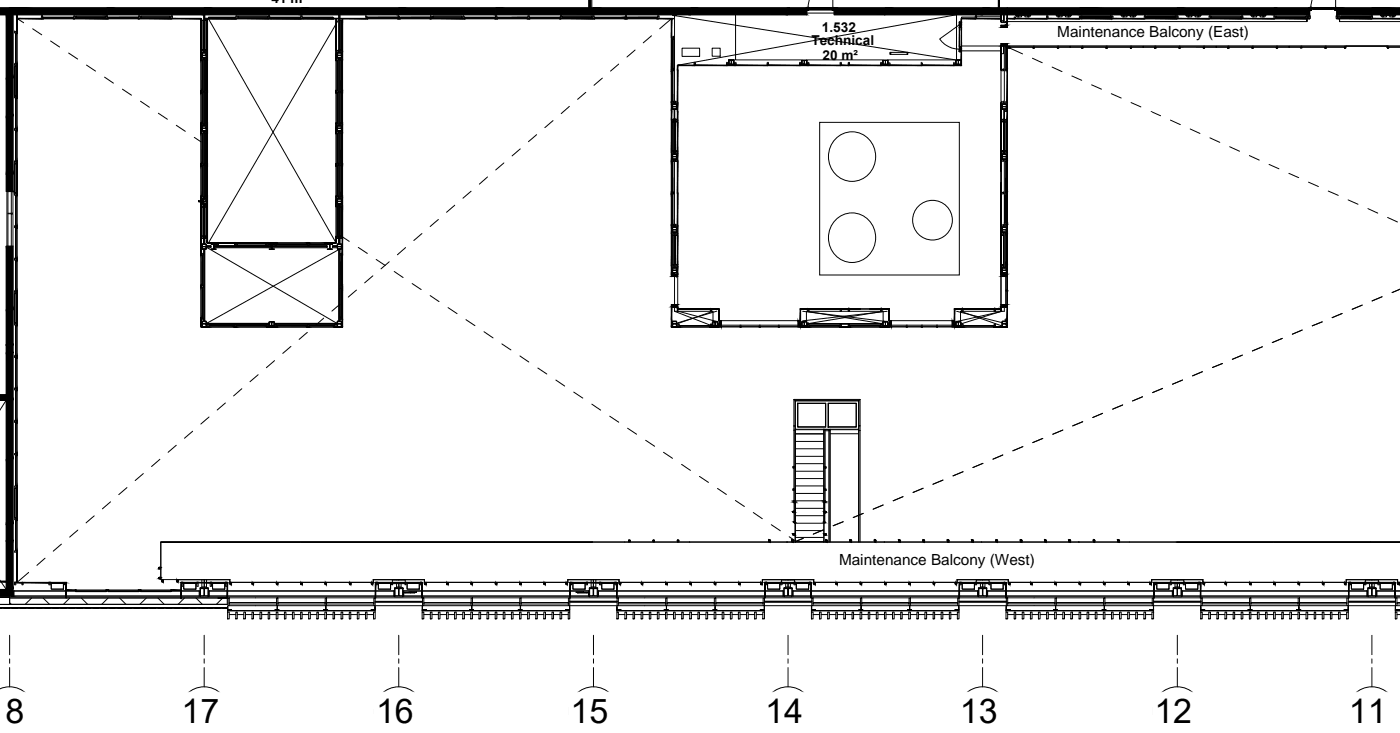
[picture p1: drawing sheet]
<svg xmlns="http://www.w3.org/2000/svg" width="355mm" height="186mm" viewBox="0 0 355 186" stroke-linecap="round" stroke-linejoin="round" font-family="sans-serif">
<defs><g id="words">
<g font-size="8.6">
<text x="1.4" y="182.9">8</text>
<text x="46" y="182.9">17</text>
<text x="95.2" y="182.9">16</text>
<text x="144.5" y="182.9">15</text>
<text x="193.8" y="182.9">14</text>
<text x="243.1" y="182.9">13</text>
<text x="292.4" y="182.9">12</text>
<text x="341.7" y="182.9">11</text>
</g>
<g font-size="3.9">
<text x="267.8" y="9.4">Maintenance Balcony (East)</text>
<text x="212.5" y="143">Maintenance Balcony (West)</text>
</g>
<g font-size="3.4">
<text x="68.8" y=".8">41 m²</text>
<text x="205.5" y="11.5">Technical</text>
<text x="208.2" y="8.1">1.532</text>
<text x="208.3" y="15.1">20 m²</text>
</g>
</g></defs>
<!-- layer: A-WALL-PATT -->
<path d="M55.1 151.3h2.5z" fill="#000" stroke="#000" stroke-width=".25"/>
<path d="M2.4 152.5l.5 .5M8 151.3l-1.6 1.7M10.9 151.3l1.7 1.7M17.7 151.3l-1.6 1.7M20.6 151.3l1.6 1.7M27.4 151.3l-1.6 1.7M30.3 151.3l1.6 1.7M37.1 151.3l-1.7 1.7M40 151.3l1.6 1.7M46.7 151.3l-1.6 1.7M49.6 151.3l1.6 1.7M56.4 151.3l-1.6 1.7" fill="none" stroke="#000" stroke-width=".25"/>
<!-- layer: A-WALL -->
<g fill="none" stroke="#000" stroke-width=".25">
<path d="M204.3 2.6h.1M204.3 2h.1M211.2 2.6h.1M211.2 2h.1M331.7 2v.6zM331.7 2.6h.1M331.7 2h.1M338.6 2v.6zM338.6 2.6h.1M338.6 2h.1M0 150.9h2.4v2.1h-2.4h57.6v-1.7h-55.2v1.7M0 151.2h2.4"/>
<path d="M99.4 147.4v-.6h3.2v.6M99.5 147.7h3.1M197.9 147.4v-.6h3.3v.6M198.1 147.7h3M247.3 147.4v-.6h3.2v.6M247.3 147.7h3.1M296.5 147.4v-.6h3.3v.6M296.7 147.7h3M345.8 147.4v-.6h3.3v.6M345.9 147.7h3.1"/>
</g>
<!-- layer: A-GENM -->
<g fill="none" stroke="#000" stroke-width=".25">
<path d="M225.4 13.3h.2v.5h-.2zM225.6 13.3h4.1M225.6 13.8h4.1M229.7 13.3h.2v.5h-.2zM255.1 5.5h-.5v.2M255.2 11.6h96.1M255.2 11.7h.3M255.4 12h85.5M255.5 11.9v.1M255.5 11.7v.5zM255.6 12v-.3h15.4v.3v-.3h18.5v.3v-.3h18.5v.3v-.3h18.5v.3v-.3h14.2v.3M255.8 11.7h-.3v.5h.3v-.2"/>
<path d="M255.8 12h.1M261.6 12h.1M261.6 12v.2l.1-.2v.2h.2v-.2M261.7 11.7h.2M262 12h-.1M267.8 12v.2v-.2v.2h.3v-.2M267.8 11.7h.3M273.9 12h.1M274 12v.2v-.2v.2h.3v-.2M274 11.7h.3M274.3 12h.1M280.1 12h.1"/>
<path d="M280.1 12v.2zM280.1 11.7h.3M280.1 12v.2h.3v-.2M280.5 12h-.1M286.3 11.7h.3M286.6 12v.2h-.3v-.2v.2v-.2M286.7 12h-.1M292.4 12v.2l.1-.2v.2h.3v-.2M292.5 11.7h.3M298.6 12h.1M298.6 12v.2v-.2v.2h.3v-.2M298.6 11.7h.3"/>
<path d="M299 12h-.1M304.7 12h.1M304.7 12v.2l.1-.2v.2h.3v-.2M304.8 11.7h.3M305.1 12h.1M310.9 12h.1M310.9 12l.1 .2zM311 11.7h.3M311 12v.2h.3v-.2M311.3 12h.1M317 12h.1M317.1 12v.2z"/>
<path d="M317.1 11.7h.3M317.1 12v.2h.3v-.2M317.4 12h.1M323.2 12h.1M323.2 12v.2l.1-.2v.2h.3v-.2M323.3 11.7h.3M323.6 12h.1M329.3 12h.1M329.4 12l.1 .2zM329.5 11.7h.2M329.5 12v.2h.2v-.2M329.8 12h-.1"/>
<path d="M331 4.8v.6zM331.7 3.7h-.3v1M335.5 12h.1M335.6 12v.2zM335.6 11.7h.3M335.6 12v.2h.3v-.2M335.9 12h.1M338.6 3.7h.3v1M339.2 4.8l.1 .6zM340.4 12h.1M340.6 11.7h.2M340.8 11.7v.5h-.2v-.2l-.1 .2v-.2"/>
<path d="M340.8 12h.1M340.8 11.9h.1M340.9 11.9v.1M341.1 11.6l-.3 .1M341.1 11.7h10.2M351.3 12h3.3M351.3 11.9l.1 .1M351.4 12v.2zM351.4 11.7h.3M351.4 12v.2h.3v-.2M351.8 12h-.1M354.6 11.6l-3.3 .1"/>
<path d="M354.6 11.7h-3.3v.3M50.3 50.8h.3v.3h-.3zM50.6 50.8h.3M50.6 51.1h.3M51 50.8h.2M51 51.1h.2M51.2 51.4h.4M51.2 51.2h.4M51.6 50.6h-.4l.4 .1M51.6 50.7h.1M51.6 50.6h.1M51.6 51.4h.1"/>
<path d="M51.6 51.2h.1M51.6 51.2v.2M201 118.1l-.2 .1h.3M201 118.4h.1M201.1 118.2v.2M201.1 118.2h-.3v.2h.3M201.3 118.2l.1 .2M208.7 118.2v.2M208.9 118.2h.3v.2h-.2M209 118.4h.2l-.1 .1M209.1 118.2l-.1 .2M40.7 137.2h35.4z"/>
<path d="M76.1 137.2h24.6zM100.7 137.2h24.7zM150 137.2h49.3M150 137.2h9.3v-.6l-.1 .6M150 137.2h-24.6h24.6M150 137.2h.1M158.2 137.2h.1M159.2 136.9h.1M159.2 136.8v.2M159.3 136.6h.3v.6h-.3zM159.6 136.8v.2M159.6 136.9h.1"/>
<path d="M159.6 137.2h5.9M165.3 136.9h.1M165.4 136.8v.2M165.4 136.6l.1 .6zM165.5 136.6h.2v.6h-.2zM165.7 136.8v.2M165.7 136.9h.1M165.7 137.2h5.9M171.5 136.9h.1M171.6 136.8v.2M171.6 136.6v.6zM171.6 136.6h.3v.6h-.3z"/>
<path d="M171.9 137.2h22.9M171.9 136.8v.2M171.9 136.9h.1M194.7 136.8v.2M194.7 136.9h.1M194.7 136.8h.1M194.7 137.2v-.6l.1 .6M194.8 136.6h.3v.6h-.3zM195.1 136.9h.1M195.1 136.8h.1M195.1 137h.1M195.1 137.2h5.5"/>
<path d="M195.1 136.8v.2M199.3 137.2h2.1M199.3 137.2h.1M200.5 136.9h.1M200.6 136.8v.2M200.6 136.6v.6zM200.6 136.6h.3v.6h-.3zM200.8 129.5h.6v.2h-.6zM200.8 129.4h.3zM200.8 135.1h.6v.3h-.6zM200.9 136.8v.2M200.9 137.2h8.3v-.6v.6"/>
<path d="M200.9 136.9h.1M201 123.7l-.2 .1h.3M201 124.1h.1M201 129.4h.1M201 129.8h.1M201 135h.2M201 135.4h.2M201 129.7v.1M201.1 123.8v.3M201.1 129.7v.1M201.1 135h.1M201.1 135.4h.1"/>
<path d="M201.1 123.8h-.3v.3h.3M201.3 123.8l.1 .3M201.3 129.4h.1M201.4 135h-.6l.6 .1M201.4 137.2h.1M208.6 137.2h.1M208.7 135.1h.5v.3h-.5zM208.7 135.4h.5h-.5M208.7 129.5h.5v.2h-.5zM208.7 129.7h.1M208.7 123.8v.3M208.7 123.8h.1"/>
<path d="M208.9 135.4h.2M208.9 135.1h.2M208.9 129.4l.2 .1M208.9 129.8l.3-.1zM208.9 123.8h.3v.3h-.2M209 124.1h.1M209 124.1h.2zM209 129.4v.1M209 129.8h.1M209 135v.1M209 135.4v.1M209.1 129.8h-.2"/>
<path d="M209.1 123.8l-.1 .3M209.1 136.9h.1M209.2 136.8v.2M209.2 136.6h.2v.6h-.2zM209.4 137.2h5.9v-.6v.6M209.4 136.8v.2M209.4 136.9h.1M215.2 136.8l.1 .2M215.2 136.9h.1M215.2 136.8h.1M215.3 136.6h.3v.6h-.3zM215.6 136.9h.1"/>
<path d="M215.6 136.8h.1M215.6 137h.1M215.6 137.2h5.9M215.7 136.8v.2M221.4 136.9h.1M221.5 136.8v.2M221.5 136.6v.6zM221.5 136.6h.3v.6h-.3zM221.8 136.8v.2M221.8 137.2h30.5v-.6l-.1 .6M221.8 136.9h.1M227.6 136.9h.1"/>
<path d="M227.6 136.8v.2M227.6 136.6l.1 .6zM227.7 136.6h.2v.6h-.2zM227.7 137.2h-26.3M227.9 137.2h5.9v-.6v.6M227.9 136.8v.2M227.9 136.9h.1M233.7 136.8l.1 .2M233.7 136.9h.1M233.7 136.8h.1M233.8 136.6h.3v.6h-.3zM234.1 136.8v.2"/>
<path d="M234.1 137.2h5.9v-.6l-.1 .6M234.1 136.9h.1M239.9 136.8v.2M239.9 136.9h.1M239.9 136.8h.1M240 136.6h.3v.6h-.3zM240.3 137.2h5.9v-.6l-.1 .6M240.3 136.9h.1M240.3 136.8h.1M240.3 137h.1M240.3 136.8v.2M246.1 136.9h.1"/>
<path d="M246.1 136.8v.2M246.2 136.6h.2v.6h-.2zM246.4 136.8v.2M246.4 137.2h26.8M246.4 136.9h.1M252.2 136.9h.1M252.2 136.8v.2M252.3 136.6h.3v.6h-.3zM252.6 136.8v.2M252.6 136.9h.1M252.6 137.2h5.9M258.4 136.9h.1"/>
<path d="M258.4 136.8v.2M258.4 136.6l.1 .6zM258.5 136.6h.3v.6h-.3zM258.8 136.8v.2M258.8 136.9h.1M258.8 137.2h5.9M264.5 136.9h.1M264.6 136.8v.2M264.6 136.6v.6zM264.7 136.6h.2v.6h-.2zM264.9 137.2h5.9v-.6l-.1 .6M264.9 136.9h.1"/>
<path d="M264.9 136.8h.1M264.9 137h.1M264.9 136.8v.2M270.7 136.9h.1M270.7 136.8v.2M270.8 136.6h.3v.6h-.3zM271.1 136.8v.2M271.1 136.9h.1M271.1 137.2h5.9M273.2 137.2h24.7M273.2 137.2h.1M276.8 136.9h.1"/>
<path d="M276.9 136.8v.2M276.9 136.6l.1 .6zM277 136.6h.2v.6h-.2zM277.2 136.8v.2M277.2 136.9h.1M277.2 137.2h5.9M283.1 136.8v.2M283.1 136.9h.1M283.1 136.8h.1M283.1 137h.1M283.1 136.6h.3v.6h-.3zM283.4 137.2v-.6v.6h14.5"/>
<path d="M283.4 136.9h.1M283.4 136.8h.1M283.5 136.8l-.1 .2M286 137.2h.1M297.9 137.2h24.6zM322.5 137.2h24.7zM354.6 137.2h-7.4h7.4M40.2 143.6h.5v.3h-.5zM40.2 146.2h.5v.2h-.5zM40.4 143.6h.1M40.4 143.9h.1M40.4 146.1h.1"/>
<path d="M40.4 146.4h.1M40.5 143.6h.1M40.5 143.9v.1M40.5 146.1h.1M40.5 146.4v.1M40.7 143.6h-.5h.5v-6.4v9.5M40.7 143.9v2.3h-.5l.5-.1M40.7 146.4v.3h.5M40.9 147l.1 .1M41 146.7v.6zM41 146.7h.3v.6h-.3zM41.3 146.9v.2"/>
<path d="M44.7 147l.1 .1M44.8 146.7v.6zM44.8 146.7h.3v.6h-.3zM45.1 146.9v.2M45.2 146.7h13zM57.6 154.9h.5v1.7h-.5zM57.6 154.3h1.1zM57.6 154.5l37.4 .1zM57.6 153.4l.1 1 1 .1h-1.1zM57.6 154.6v.3M58.1 155.5h1.6M58.2 146.7l.1 1.3v-.6"/>
<path d="M58.2 146.7v.7h36.3l.1-.7M58.2 147.7h.1M58.3 147.6l-.1 .1M58.3 147.4h.3v.6h-.3zM58.6 147.7h.1M58.6 147.6h.1M58.6 147.4h5.3M58.7 147.6v.1M59.7 154.9h.4v1.7h-.4zM60.1 155.5h1.6M61.7 154.9h.5v1.7h-.5zM62.2 155.5h1.6"/>
<path d="M63.8 154.9h.4v1.7h-.4zM63.9 147.6v.1M63.9 147.4v.6zM63.9 147.4h.3v.6h-.3zM64.2 147.6v.1M64.2 155.5h1.7M64.2 147.4h5.9M65.9 154.9h.4v1.7h-.4zM66.3 155.5h1.6M67.9 154.9h.4v1.7h-.4zM68.3 155.5h1.7M69.7 154.3h1z"/>
<path d="M70 154.9h.4v1.7h-.4zM70 147.6v.1M70 147.4v.6zM70.1 147.4h.2v.6h-.2zM70.2 153.4l.1 1 .4 .1h-1l.5-.1zM70.3 147.4h5.9v.6v-.6M70.3 147.6v.1M70.4 155.5h1.6M72 154.9h.4v1.7h-.4zM72.4 155.5h1.7M74.1 154.9h.4v1.7h-.4zM74.5 155.5h1.6"/>
<path d="M76.1 154.9h.4v1.7h-.4zM76.1 147.7h.1M76.2 147.6l-.1 .1M76.2 147.4h.3v.6h-.3zM76.5 155.5h1.7M76.5 147.7h.1M76.5 147.6h.1M76.5 147.4h5.9M76.6 147.6v.1M78.2 154.9h.4v1.7h-.4zM78.6 155.5h1.6M80.2 154.9h.4v1.7h-.4z"/>
<path d="M80.6 155.5h1.7M82 154.3h1zM82.3 154.9h.4v1.7h-.4zM82.4 147.6v.1M82.4 147.4v.6zM82.4 147.4h.3v.6h-.3zM82.5 153.4l.1 1 .4 .1h-1l.5-.1zM82.7 147.6v.1M82.7 147.4h5.8M82.7 155.5h1.7M84.4 154.9h.3v1.7h-.3zM84.7 155.5h1.7"/>
<path d="M86.4 154.9h.4v1.7h-.4zM86.8 155.5h1.7M88.5 154.9h.3v1.7h-.3zM88.5 147.6v.1M88.5 147.4v.6zM88.5 147.4h.3v.6h-.3zM88.8 147.6v.1M88.8 147.4h5.3v.6v-.6M88.8 155.5h1.7M90.5 154.9h.4v1.7h-.4zM90.9 155.5h1.7M92.6 154.9h.3v1.7h-.3z"/>
<path d="M92.9 155.5h1.7M94 154.3h1zM94.1 147.6v.1M94.1 147.4h.3v.6h-.3zM94.4 147.6v.1M94.5 146.7h13M94.6 146.7v.7h-.2M94.6 154.9h.4v1.7h-.4zM94.9 153.4l.1 1.1h-1l.9-.1zM95 154.6v.3M106.9 154.9h.4v1.7h-.4zM106.9 154.3h1.1z"/>
<path d="M106.9 154.5l37.4 .1zM106.9 153.4l.1 1 1 .1h-1.1zM106.9 154.6v.3M107.3 155.5h1.7M107.5 146.7v.7h.1M107.5 146.7v.7h36.3v-.7l-.1 .7M107.6 147.6v.1M107.6 147.4v.6zM107.6 147.4h.3v.6h-.3zM107.9 147.6v.1M107.9 147.4h5.3v.6l-.1-.6M109 154.9h.4v1.7h-.4z"/>
<path d="M109.4 155.5h1.6M111 154.9h.4v1.7h-.4zM111.4 155.5h1.7M113.1 154.9h.4v1.7h-.4zM113.1 147.6v.1M113.2 147.4h.3v.6h-.3zM113.5 147.6v.1M113.5 147.4h5.9v.6l-.1-.6M113.5 155.5h1.6M115.1 154.9h.5v1.7h-.5zM115.6 155.5h1.6M117.2 154.9h.4v1.7h-.4z"/>
<path d="M117.6 155.5h1.6M118.9 154.3h1.1zM119.2 154.9h.5v1.7h-.5zM119.3 147.6v.1M119.4 147.4h.2v.6h-.2zM119.4 153.4l.1 1 .5 .1h-1.1l.5-.1zM119.6 147.4h5.9v.6v-.6M119.6 147.6v.1M119.7 155.5h1.6M121.3 154.9h.4v1.7h-.4zM121.7 155.5h1.6M123.3 154.9h.5v1.7h-.5z"/>
<path d="M123.8 155.5h1.6M125.4 154.9h.4v1.7h-.4zM125.4 147.7h.1M125.5 147.6l-.1 .1M125.5 147.4h.3v.6h-.3zM125.8 147.4h5.9v.6l-.1-.6M125.8 147.7h.1M125.8 147.6h.1M125.8 147.6v.1M125.8 155.5h1.6M127.4 154.9h.5v1.7h-.5zM127.9 155.5h1.6"/>
<path d="M129.5 154.9h.4v1.7h-.4zM129.9 155.5h1.7M131.3 154.3h1zM131.6 154.9h.4v1.7h-.4zM131.6 147.6v.1M131.7 147.4h.2v.6h-.2zM131.8 153.4l.1 1 .4 .1h-1l.5-.1zM131.9 147.6v.1M131.9 147.4h5.9v.6v-.6M132 155.5h1.6M133.6 154.9h.5v1.7h-.5zM134.1 155.5h1.6"/>
<path d="M135.7 154.9h.4v1.7h-.4zM136.1 155.5h1.6M137.7 154.9h.5v1.7h-.5zM137.8 147.6v.1M137.8 147.4h.3v.6h-.3zM138.1 147.6v.1M138.1 147.4h5.3v.6v-.6M138.2 155.5h1.6M139.8 154.9h.4v1.7h-.4zM140.2 155.5h1.6M141.8 154.9h.5v1.7h-.5zM142.3 155.5h1.6"/>
<path d="M143.3 154.3h1zM143.3 147.7h.1M143.4 147.6l-.1 .1M143.4 147.4h.3v.6h-.3zM143.7 147.7h.1M143.7 147.6h.1M143.7 147.6v.1M143.8 146.7h13zM143.9 154.9h.4v1.7h-.4zM144.3 153.4v1.1h-1l1-.1zM144.3 154.6v.3M156.2 154.9h.4v1.7h-.4z"/>
<path d="M156.2 154.3h1.1zM156.2 154.5l37.4 .1zM156.2 153.4l.1 1 1 .1h-1.1zM156.2 154.6v.3M156.6 155.5h1.7M156.7 146.7v.7h.2M156.8 146.7v.7h36.3v-.7l-.1 .7M156.9 147.6v.1M156.9 147.4v.6zM156.9 147.4h.3v.6h-.3zM157.2 147.6v.1M157.2 147.4h5.3"/>
<path d="M158.3 154.9h.4v1.7h-.4zM158.7 155.5h1.6M160.3 154.9h.4v1.7h-.4zM160.7 155.5h1.7M162.4 154.9h.4v1.7h-.4zM162.5 147.6v.1M162.5 147.4v.6zM162.5 147.4h.3v.6h-.3zM162.8 147.6v.1M162.8 147.4h5.8M162.8 155.5h1.6M164.4 154.9h.4v1.7h-.4z"/>
<path d="M164.8 155.5h1.7M166.5 154.9h.4v1.7h-.4zM166.9 155.5h1.7M168.2 154.3h1.1zM168.6 154.9h.3v1.7h-.3zM168.6 147.6v.1M168.6 147.4v.6zM168.6 147.4h.3v.6h-.3zM168.8 153.4v1l.5 .1h-1.1l.6-.1zM168.9 147.4h5.9v.6v-.6M168.9 147.6v.1M168.9 155.5h1.7"/>
<path d="M170.6 154.9h.4v1.7h-.4zM171 155.5h1.7M172.7 154.9h.3v1.7h-.3zM173 155.5h1.7M174.7 154.9h.4v1.7h-.4zM174.8 147.6v.1M174.8 147.4h.3v.6h-.3zM175.1 147.6v.1M175.1 147.4h5.9v.6l-.1-.6M175.1 155.5h1.7M176.8 154.9h.3v1.7h-.3zM177.1 155.5h1.7"/>
<path d="M178.8 154.9h.4v1.7h-.4zM179.2 155.5h1.7M180.6 154.3h1zM180.9 154.9h.4v1.7h-.4zM180.9 147.7h.1M180.9 147.6v.1M181 147.4h.3v.6h-.3zM181.1 153.4v1l.5 .1h-1l.5-.1zM181.3 147.4h5.8v.6v-.6M181.3 147.7h.1M181.3 147.6h.1M181.3 147.6v.1"/>
<path d="M181.3 155.5h1.6M182.9 154.9h.4v1.7h-.4zM183.3 155.5h1.7M185 154.9h.4v1.7h-.4zM185.4 155.5h1.6M187 154.9h.4v1.7h-.4zM187.1 147.6v.1M187.1 147.4h.3v.6h-.3zM187.4 147.7h.1M187.4 147.6h.1M187.4 147.4h5.3M187.4 147.6v.1"/>
<path d="M187.4 155.5h1.7M189.1 154.9h.4v1.7h-.4zM189.5 155.5h1.6M191.1 154.9h.4v1.7h-.4zM191.5 155.5h1.7M192.6 154.3h1zM192.6 154.4h.9l.1-1v1.1zM192.6 147.6v.1M192.6 147.4l.1 .6zM192.7 147.4h.3v.6h-.3zM193 147.6v.1M193.1 146.7h13z"/>
<path d="M193.2 154.9h.4v1.7h-.4zM193.6 154.6v.3M205.5 154.9h.4v1.7h-.4zM205.5 154.3h1zM205.5 154.5l37.4 .1zM205.5 153.4l.1 1 .9 .1h-1zM205.5 154.6v.3M205.9 155.5h1.6M206.1 146.7l.1 .7M206.1 146.7v.7h36.3v-.7v.7h-.1M206.1 147.6v.1M206.1 147.4l.1 .6z"/>
<path d="M206.2 147.4h.3v.6h-.3zM206.5 147.6v.1M206.5 147.4h5.3v.6l-.1-.6M207.5 154.9h.5v1.7h-.5zM208 155.5h1.6M209.6 154.9h.4v1.7h-.4zM210 155.5h1.7M211.7 154.9h.4v1.7h-.4zM211.7 147.6v.1M211.8 147.4h.2v.6h-.2zM212 147.6v.1M212 147.4h5.9v.6v-.6"/>
<path d="M212.1 155.5h1.6M213.7 154.9h.4v1.7h-.4zM214.1 155.5h1.7M215.8 154.9h.4v1.7h-.4zM216.2 155.5h1.6M217.5 154.3h1zM217.8 154.9h.5v1.7h-.5zM217.9 147.6v.1M217.9 147.4h.3v.6h-.3zM218 153.4l.1 1 .4 .1h-1l.5-.1zM218.2 147.6v.1M218.2 147.4h5.9"/>
<path d="M218.3 155.5h1.6M219.9 154.9h.4v1.7h-.4zM220.3 155.5h1.6M221.9 154.9h.5v1.7h-.5zM222.4 155.5h1.6M224 154.9h.4v1.7h-.4zM224.1 147.6v.1M224.1 147.4v.6zM224.1 147.4h.2v.6h-.2zM224.3 147.6v.1M224.3 147.4h6M224.4 155.5h1.6"/>
<path d="M226 154.9h.5v1.7h-.5zM226.5 155.5h1.6M228.1 154.9h.4v1.7h-.4zM228.5 155.5h1.6M229.9 154.3h1zM230.1 154.9h.5v1.7h-.5zM230.2 147.6v.1M230.2 147.4v.6zM230.3 147.4h.2v.6h-.2zM230.4 153.4v1l.5 .1h-1l.5-.1zM230.5 147.6v.1M230.5 147.4h5.9v.6v-.6"/>
<path d="M230.6 155.5h1.6M232.2 154.9h.4v1.7h-.4zM232.6 155.5h1.7M234.3 154.9h.4v1.7h-.4zM234.7 155.5h1.6M236.3 154.9h.4v1.7h-.4zM236.4 147.6v.1M236.4 147.4h.3v.6h-.3zM236.7 147.6v.1M236.7 147.4h5.3v.6v-.6M236.7 155.5h1.7M238.4 154.9h.4v1.7h-.4z"/>
<path d="M238.8 155.5h1.6M240.4 154.9h.4v1.7h-.4zM240.8 155.5h1.7M241.9 154.3h1zM242 147.6v.1M242 147.4h.3v.6h-.3zM242.3 147.6v.1M242.4 146.7h13zM242.5 154.9h.4v1.7h-.4zM242.8 153.4l.1 1.1h-1l.9-.1zM242.9 154.6v.3M254.8 154.9h.4v1.7h-.4z"/>
<path d="M254.8 154.3h1zM254.8 154.5l37.4 .1zM254.8 153.4l.1 1 .9 .1h-1zM254.8 154.6v.3M255.2 155.5h1.7M255.3 146.7l.2 1.3-.1-.6M255.4 146.7v.7h36.3v-.7l-.1 .7M255.4 147.6v.1M255.5 147.4h.3v.6h-.3zM255.8 147.6v.1M255.8 147.4h5.3v.6l-.1-.6M256.9 154.9h.3v1.7h-.3z"/>
<path d="M257.2 155.5h1.7M258.9 154.9h.4v1.7h-.4zM259.3 155.5h1.7M261 154.9h.4v1.7h-.4zM261 147.7h.1M261 147.6v.1M261.1 147.4h.2v.6h-.2zM261.3 147.4h5.9v.6v-.6M261.3 147.7h.1M261.3 147.6h.1M261.4 147.6v.1M261.4 155.5h1.6"/>
<path d="M263 154.9h.4v1.7h-.4zM263.4 155.5h1.7M265.1 154.9h.4v1.7h-.4zM265.5 155.5h1.6M266.8 154.3h1zM267.1 154.9h.4v1.7h-.4zM267.2 147.6v.1M267.2 147.4h.3v.6h-.3zM267.3 153.4l.1 1 .4 .1h-1l.5-.1zM267.5 147.4h5.9v.6l-.1-.6M267.5 147.6v.1M267.5 155.5h1.7"/>
<path d="M269.2 154.9h.4v1.7h-.4zM269.6 155.5h1.6M271.2 154.9h.4v1.7h-.4zM271.6 155.5h1.7M273.3 154.9h.4v1.7h-.4zM273.3 147.6v.1M273.4 147.4h.3v.6h-.3zM273.7 147.6v.1M273.7 147.4h5.9v.6l-.1-.6M273.7 155.5h1.6M275.3 154.9h.4v1.7h-.4zM275.7 155.5h1.7"/>
<path d="M277.4 154.9h.4v1.7h-.4zM277.8 155.5h1.6M279.1 154.3h1zM279.4 154.9h.4v1.7h-.4zM279.5 147.6v.1M279.6 147.4h.2v.6h-.2zM279.6 153.4l.1 1 .4 .1h-1l.5-.1zM279.8 147.6v.1M279.8 147.4h5.9v.6l-.1-.6M279.8 155.5h1.7M281.5 154.9h.4v1.7h-.4zM281.9 155.5h1.6"/>
<path d="M283.5 154.9h.5v1.7h-.5zM284 155.5h1.6M285.6 154.9h.4v1.7h-.4zM285.6 147.7h.1M285.6 147.6v.1M285.7 147.4h.3v.6h-.3zM286 147.7h.1M286 147.6h.1M286 147.4h5.3M286 147.6v.1M286 155.5h1.6M287.6 154.9h.5v1.7h-.5z"/>
<path d="M288.1 155.5h1.6M289.7 154.9h.4v1.7h-.4zM290.1 155.5h1.6M291.2 154.3h1zM291.2 147.6v.1M291.2 147.4l.1 .6zM291.3 147.4h.3v.6h-.3zM291.6 147.6v.1M291.7 146.7h13zM291.7 154.9h.5v1.7h-.5zM292.1 153.4l.1 1.1h-1l.9-.1zM292.2 154.6v.3"/>
<path d="M304.1 154.9h.4v1.7h-.4zM304.1 154.3h1zM304.1 154.5l37.4 .1zM304.1 153.4v1l1 .1h-1zM304.1 154.6v.3M304.5 155.5h1.6M304.6 146.7l.2 1.3-.1-.6M304.7 146.7v.7h36.2l.1-.7M304.7 147.6v.1M304.8 147.4h.2v.6h-.2zM305 147.6v.1M305 147.4h5.4"/>
<path d="M306.1 154.9h.5v1.7h-.5zM306.6 155.5h1.6M308.2 154.9h.4v1.7h-.4zM308.6 155.5h1.6M310.2 154.9h.5v1.7h-.5zM310.3 147.6v.1M310.3 147.4v.6zM310.4 147.4h.2v.6h-.2zM310.6 147.6v.1M310.6 147.4h5.9v.6v-.6M310.7 155.5h1.6M312.3 154.9h.4v1.7h-.4z"/>
<path d="M312.7 155.5h1.6M314.3 154.9h.5v1.7h-.5zM314.8 155.5h1.6M316.1 154.3h1zM316.4 154.9h.4v1.7h-.4zM316.5 147.6v.1M316.5 147.4h.3v.6h-.3zM316.6 153.4l.1 1 .4 .1h-1l.5-.1zM316.8 147.4h5.8v.6v-.6M316.8 155.5h1.7M316.8 147.7h.1M316.8 147.6h.1"/>
<path d="M316.8 147.6v.1M318.5 154.9h.4v1.7h-.4zM318.9 155.5h1.6M320.5 154.9h.4v1.7h-.4zM320.9 155.5h1.7M322.6 154.9h.4v1.7h-.4zM322.6 147.6v.1M322.7 147.4h.2v.6h-.2zM322.9 147.6v.1M322.9 147.4h5.9M323 155.5h1.6M324.6 154.9h.4v1.7h-.4z"/>
<path d="M325 155.5h1.7M326.7 154.9h.4v1.7h-.4zM327.1 155.5h1.6M328.4 154.3h1.1zM328.7 154.9h.4v1.7h-.4zM328.8 147.6v.1M328.8 147.4v.6zM328.8 147.4h.3v.6h-.3zM329 153.4v1l.5 .1h-1.1l.6-.1zM329.1 147.6v.1M329.1 155.5h1.7M329.1 147.4h5.9"/>
<path d="M330.8 154.9h.4v1.7h-.4zM331.2 155.5h1.6M332.8 154.9h.4v1.7h-.4zM333.2 155.5h1.7M334.9 154.9h.4v1.7h-.4zM334.9 147.6v.1M334.9 147.4l.1 .6zM335 147.4h.3v.6h-.3zM335.3 147.6v.1M335.3 147.4h5.3v.6l-.1-.6M335.3 155.5h1.7M337 154.9h.3v1.7h-.3z"/>
<path d="M337.3 155.5h1.7M339 154.9h.4v1.7h-.4zM339.4 155.5h1.7M340.4 154.3h1.1zM340.4 154.4h1l.1-1v1.1zM340.5 147.6v.1M340.6 147.4h.3v.6h-.3zM340.9 147.6v.1M340.9 146.7h13.1M341 146.7l-.1 .7M341.1 154.9h.4v1.7h-.4zM341.5 154.6v.3"/>
<path d="M353.4 154.9h.4v1.7h-.4zM353.4 154.3h1zM353.4 153.4v1l1 .1h-1zM353.4 154.6v.3M353.8 155.5h.8M353.9 146.7l.2 1.3-.1-.6M354 146.7v.7h.6M354 147.7h.1M354 147.6v.1M354.1 147.4h.3v.6h-.3zM354.4 147.7h.1M354.4 147.6h.1"/>
<path d="M354.4 147.4h.2M354.4 147.6v.1M354.6 154.5h-1.2l1.2 .1"/>
</g>
<!-- layer: A-GLAZ-CURT -->
<g fill="none" stroke="#000" stroke-width=".25">
<path d="M149.5 -.1v2h-.1v-1.9M253.1 -.1v2h-.2v-1.9M3.7 16.8v7.4zM3.7 16.8h.5M4 8.4v7.7zM4 8.4h.3v7.7h-.3zM4 16.8l.1 7.4zM4.2 3.7l.1 4.4zM4.2 16.4l.1 8.2zM4.2 8.2l.1 .3-.3-.1h.2zM4.3 8.5v7.6h-.3h.2l.1 .2v-.3M4.3 4.7h6.4z"/>
<path d="M10.7 4.7h.2v-.3l.1 .3zM10.9 4.4h7.7zM10.9 4.4h7.7v.3h-7.7zM11 4.7h7.5M18.6 4.4v.3h.3h-.4zM18.9 4.7h8.2zM19.2 4.1l.1 .4zM19.2 4.5h7.5zM19.2 4.1h7.5M19.2 4.5v.2M19.3 4.5h7.4zM19.3 4.1h7.4"/>
<path d="M19.3 4.5v.2M26.7 4.1v.4zM26.7 4.5v.2M27.1 4.7h.2v-.3l.1 .3zM27.3 4.4h7.7zM27.3 4.4h7.7v.3h-7.7zM27.4 4.7h7.5M35 4.4v.3h.3h-.4zM35.3 4.7h8.2zM35.7 4.1h7.4v.4h-7.4zM35.7 4.5v.2M43.1 4.5v.2"/>
<path d="M43.5 4.7h7.4zM50.9 15.4v-.4l.1 .3h.2h-.3v7.6M50.9 15.3h.3v7.6h-.3zM50.9 13l.1 2zM50.9 4.7l.1 8.3zM51 5.1h.1M51 5.2h.1M51 12.5h.1M51 12.6h.1M51.1 5.1h.4v7.5h-.4zM51.2 5.2h.3v7.3h-.3zM51.2 15.3l.1 7.6z"/>
<path d="M51.9 5.1h.4v7.5h-.4zM51.9 5.2h.4v7.3h-.4zM52.2 15.3v7.6zM52.2 15.3h.2l.2-.3v.4zM52.2 15.3h.3v7.6h-.3zM52.3 5.1h.1M52.3 5.2h.1M52.3 12.5h.1M52.3 12.6h.1M52.4 4.9v-.2l.2 .2M52.4 13h.2v2h-.2zM52.4 4.9h.2v8.1h-.2z"/>
<path d="M52.6 4.7h.2v-.3v.3h6.9v-.3v.3h.2zM52.6 15.4v7.5M52.8 4.4h6.9zM52.8 4.4h6.9v.3h-6.9zM60 4.7h8.1zM60.3 4.1h7.5v.4h-7.5zM60.3 4.5v.2v-.2M67.8 4.5v.2v-.2M68.4 4.4h7.7zM68.4 4.4v.3h-.2h8.2h-.3v-.3v.3h-7.7v-.3h7.7v.3h-7.7zM76.6 4.4h7.7zM76.6 4.4v.3h7.7v-.3v.3h.3h-8.2h.2z"/>
<path d="M76.6 4.4h7.7v.3h-7.7zM84.6 4.7h8.2zM85.1 15.4l.4-.1h-.3l-.1-.3v7.9M85.1 4.7l.1 8.3zM85.1 13l.1 2zM85.2 15.3h.3v7.6h-.3zM85.5 15.3v7.6zM86.1 5.1h.4v7.5h-.4zM86.1 5.2h.4v7.3h-.4zM86.4 15.3v7.6zM86.4 15.3h.3l.1-.3v.4zM86.4 15.3h.3v7.6h-.3z"/>
<path d="M86.5 5.1h.2M86.5 5.2h.2M86.5 12.5h.2M86.5 12.6h.2M86.7 4.7l.1 8.3zM86.7 13l.1 2zM86.8 15.4v7.5M92.8 4.7h.3v-.3l.1 .3zM93.1 4.4h7.6zM93.1 4.4h7.6v.3h-7.6zM93.2 4.7h7.5M100.7 4.4v.3h.3h-.3z"/>
<path d="M101 4.7h.3v-.3l.1 .3zM101.3 4.4h7.6zM101.3 4.4h7.6v.3h-7.6zM101.4 4.7h7.5M108.9 4.4v.3h.3h-.3zM109.2 4.7h8.2zM109.6 4.1h7.4v.4h-7.4zM109.6 4.5v.2v-.2M117 4.5v.2v-.2M117.5 4.7h.2v-.3l.1 .3zM117.7 4.4h7.7zM117.7 4.4h7.7v.3h-7.7z"/>
<path d="M117.8 4.7h7.5M125.4 4.4v.3h.2h-.3zM125.7 4.7h.2v-.3l.1 .3zM125.9 4.4h7.7zM125.9 4.4h7.7v.3h-7.7zM126 4.7h7.5M133.6 4.4l.2 .3h-.3zM133.9 4.7h.2v-.3l.1 .3zM134.1 4.4h7.7zM134.1 4.4h7.7v.3h-7.7zM134.2 4.7h7.5M141.8 4.4l.3 .3h-.4z"/>
<path d="M142.1 4.7h8.2zM142.5 4.1v.4zM142.5 4.5h7.4zM142.5 4.5v.2v-.2M142.5 4.1h7.4M149.9 4.1v.4zM149.9 4.5v.2v-.2M150.3 4.7h.3v-.3v.3zM150.6 4.4h7.7zM150.6 4.4h7.6v.3h-7.6zM150.6 4.7h7.5M158.2 4.4l.1 .3h.2h-.4z"/>
<path d="M158.5 4.7h.3v-.3l.1 .3zM158.8 4.4h7.7zM158.8 4.4h7.6v.3h-7.6zM158.9 4.7h7.5M166.4 4.4l.1 .3h.2h-.3zM166.7 4.7h3.8zM170 4.7l.1 4.8zM170 9.5l.1 8.2zM170 17.7l.1 .3h.3l-.4 .1zM170 18.1v7.6h.4h-.3l-.1 .3v-.4M170 18h.4v7.7h-.4zM170.1 9.9h.1"/>
<path d="M170.1 17.3h.1M170.2 9.9l.1 7.5zM170.3 17.3l.4 .1zM170.3 9.9l.4 .1zM170.4 18v7.7zM170.7 9.9v7.5M171.6 16.6v1.1zM171.6 17.7v8.3zM171.6 16.5l4.4 .1zM176 16.5l8.2 .1zM184.2 16.5l2 .1zM186.2 16.5l8.2 .1z"/>
<path d="M194.5 16.5l8.2 .1zM202.7 16.5l2 .1zM204.7 16.5l8.2 .1zM213 16.5l2 .1zM215 16.5l8.2 .1zM223.2 16.5l2 .1zM225.3 16.5l8.2 .1zM233.5 16.5l8.2 .1zM241.7 16.5l1.8 .1zM243.4 4.7l.1 1.1zM243.4 13l.1 3.6zM243.6 4.7h3.6z"/>
<path d="M247 4.3h-3.5v.3h3.5M247.2 4.7h6.3zM247.3 4.1h6.2M247.3 4.6h6.2M253.5 6.4h1.7v.5h-1.7zM253.5 11.1h1.7v.5h-1.7zM253.5 11.6l.1 6.1zM253.5 3.7l.1 1.7zM253.6 11.7v1.9h.6v-1.9M253.6 3.7v1.6M254.2 3.7v1.6M254.8 11.9v5.6z"/>
<path d="M254.8 11.9h.4v5.6h-.4zM255 4.7h2zM255.1 17.7l.1 8.3zM255.1 2l.1 4.4zM255.1 11.6l.1 .3h-.4h.3zM255.2 11.9v5.6h-.4h.3v.2l.1-.3M257 4.7h8.2zM265.2 4.7h8.3zM273.5 4.7h8.2zM273.5 4.1h8.2M273.5 4.6v.1M273.7 4.2l.1 .5v-.5h7.7v.5v-.5"/>
<path d="M273.9 4.1v.4zM273.9 4.5h7.4zM273.9 4.1h7.4M276.7 4.5l-2.2 .2M281.3 4.1v.4zM281.5 4.2l-4.6 .3M281.5 4.2v.5l.1-.5M281.8 4.7h8.1zM281.8 4.6v.1M290 4.7h8.1zM290.3 4.5h7.5zM290.3 4.1h7.5z"/>
<path d="M290.3 4.1v.6zM297.8 4.1v.6v-.6M298.2 4.7h8.1zM306.4 4.7h8.2zM306.8 4.1h7.4v.4h-7.4zM306.8 4.5v.2v-.2M314.2 4.5v.2v-.2M314.6 4.7h8.2zM322.8 4.7h8.2zM323.2 4.1v.4zM323.2 4.5h7.4zM323.2 4.1h7.4"/>
<path d="M323.2 4.5v.2M330.6 4.1v.4zM330.6 4.5v.2M331 4.7h.7zM338.6 4.7h.6zM339.2 4.7h8.3zM339.6 4.5h7.5zM339.6 4.1h7.4zM339.6 4.1v.6M339.7 4.1v.6M347 4.1v.6M347.1 4.1v.6"/>
<path d="M354.6 4.7h-7.1h7.1M3.7 24.2h.3M4 33.1v7.7zM4 33.1h.3v7.6h-.3zM4 24.9v7.7zM4 24.9h.3v7.6h-.3zM4.1 24.2h.1h-.1M4.2 32.8l.1 .4-.3-.1h.2zM4.2 24.6l.1 .3h-.3h.2zM4.3 33.2v7.5h-.3l.2 .1v.2l.1-.3M4.3 24.9v7.6h-.3l.2 .1v.2l.1-.3M50.9 33.8v-.3l.1 .2h.2l-.3 .1v7.6"/>
<path d="M50.9 33.8h.3v7.6h-.3zM50.9 31.5l.1 2zM50.9 31.1l.3 .1h-.2l-.1 .2zM50.9 23.6v-.4l.1 .3h.2h-.3v7.6M50.9 23.5h.3v7.7h-.3zM50.9 22.9h.3h-.2l-.1 .3zM51.2 33.7l.1 7.7zM51.2 23.5l.1 7.7zM52.2 33.7v7.7zM52.2 33.7h.2l.2-.2v.3zM52.2 33.8h.3v7.6h-.3zM52.2 23.5v7.7z"/>
<path d="M52.2 31.2l.4-.1v.3l-.2-.2zM52.2 23.5h.2l.2-.3v.4zM52.2 23.5h.3v7.7h-.3zM52.2 22.9h.4v.3l-.2-.3zM52.4 31.5h.2v2h-.2zM52.6 23.6v7.5M52.6 33.8v7.6M85.1 33.8l.4-.1h-.3l-.1-.2v7.9M85.1 31.5l.1 2zM85.1 31.1l.4 .1h-.3l-.1 .2zM85.1 23.6l.4-.1h-.3l-.1-.3v7.9M85.1 22.9h.4h-.3l-.1 .3z"/>
<path d="M85.2 33.8h.3v7.6h-.3zM85.2 23.5h.3v7.7h-.3zM85.5 33.7v7.7zM85.5 23.5v7.7zM86.4 33.7v7.7zM86.4 23.5v7.7zM86.4 33.7h.3l.1-.2v.3zM86.4 33.8h.3v7.6h-.3zM86.4 31.2l.4-.1v.3l-.1-.2zM86.4 23.5h.3l.1-.3v.4zM86.4 23.5h.3v7.7h-.3zM86.4 22.9h.4v.3l-.1-.3z"/>
<path d="M86.7 31.5l.1 2zM86.8 23.6v7.5M86.8 33.8v7.6M170 30.4l.1 8.2zM170 26l.1 2zM170 38.7l.1 2zM170 28l.1 2.4zM170.2 30.8h.5v7.4h-.5zM170.2 30.8h-.1h.1M170.2 38.2h-.1h.1M171 30.8h.6h-.6v7.4h.6h-.6zM171.6 30.8v7.4z"/>
<path d="M171.6 30.4v.4zM171.6 38.2v.4zM171.6 38.7v2zM171.6 26v2.2zM171.6 28.2v2.2zM253.5 30.8l.1 7.4zM253.5 38.2l.1 .4zM253.5 30.4l.1 .4zM253.5 38.6l.1 2zM253.5 28l.1 2.4zM253.5 26l.1 2zM253.6 30.8h.6v7.4h-.6h.6v-7.4z"/>
<path d="M254.5 30.8h.5v7.4h-.5zM254.5 30.8h.4v7.4h-.4zM255 38.2h.1h-.1M255 30.8h.1h-.1M255.1 26l.1 2zM255.1 28l.1 2.4zM255.1 30.4l.1 8.2zM255.1 38.7l.1 2zM3.7 41.4h.4v7.5h-.4zM3.7 41.4h.3v7.4h-.3zM4 57.7v7.7zM4 57.7h.2l.1-.2v.3z"/>
<path d="M4 57.7h.3v7.7h-.3zM4 49.5v7.7zM4 49.5h.3v7.7h-.3zM4.1 48.9h.1M4.1 48.8h.1M4.1 41.4h.1M4.2 49.2l.1 .4-.3-.1h.2zM4.2 41l.1 8.2zM4.3 57.8v7.6h-.3h.2v.3l.1-.4M4.3 49.6v7.6h-.3h.2v.3l.1-.4M50.9 52l.1 8.2zM50.9 50l.1 1.9z"/>
<path d="M50.9 49.6l.3 .1h-.2l-.1 .2zM50.9 42.1l.1-.4v.3h.2h-.3v7.6M50.9 42h.3v7.7h-.3zM50.9 41.4h.3h-.2l-.1 .3zM51.1 52.4h.4v7.4h-.4zM51.1 52.4h-.1h.1M51.1 59.8h-.1h.1M51.2 52.4h.3v7.4h-.3zM51.2 42l.1 7.7zM51.9 52.4h.4v7.4h-.4zM52.2 42v7.7zM52.2 49.7l.4-.1v.3l-.2-.2z"/>
<path d="M52.2 42h.2l.2-.3v.4zM52.2 42h.3v7.7h-.3zM52.2 41.4h.4v.3l-.2-.3zM52.3 59.8h.1h-.1M52.3 52.4h.1h-.1M52.4 52h.2v8.2h-.2zM52.4 50h.2v1.9h-.2zM52.6 42.1v7.5M85.1 59.8l.4 .1h-.3l-.1 .3zM85.1 52.3l.4-.1h-.3l-.1-.2v7.8M85.1 49.6l.4 .1h-.3l-.1 .2zM85.1 42.1l.4-.1h-.3l-.1-.3v7.9"/>
<path d="M85.1 41.4h.4h-.3l-.1 .3zM85.1 50l.1 1.9zM85.2 52.2h.3v7.7h-.3zM85.2 42h.3v7.7h-.3zM85.5 52.2v7.7zM85.5 42v7.7zM86.1 52.4h.4v7.4h-.4zM86.4 42v7.7zM86.4 49.7l.4-.1v.3l-.1-.2zM86.4 42h.3l.1-.3v.4zM86.4 42h.3v7.7h-.3zM86.4 41.4h.4v.3l-.1-.3z"/>
<path d="M86.5 59.8h.2h-.2M86.5 52.4h.2h-.2M86.7 52l.1 8.2zM86.7 50l.1 1.9zM86.8 42.1v7.5M170 40.7l.1 .2h.3l-.4 .1zM170 41v7.6h.4h-.3l-.1 .3v-.3M170 40.9h.4v7.7h-.4zM170 48.9l.1 .3h.3h-.4zM170 49.2v7.7h.4h-.3l-.1 .2v-.3M170 49.2h.4v7.7h-.4zM170 57.1l.1 2z"/>
<path d="M170 59.2l.1 8.2zM170.2 59.6h.5v7.4h-.5zM170.2 59.6h-.1h.1M170.4 40.9v7.7zM170.4 49.2v7.7zM171 59.6h.6h-.6v7.4h.6h-.6zM171.6 59.6v7.4zM171.6 59.2v.4zM171.6 40.7v8.2zM171.6 48.9v8.2zM171.6 57.1v2zM253.5 59.6l.1 7.4z"/>
<path d="M253.5 59.2l.1 .4zM253.5 48.9l.1 8.2zM253.5 46.2l.1 2.7zM253.5 57.1l.1 2zM253.5 43.4v2.8M253.6 59.6h.6v7.4h-.6h.6v-7.4zM253.6 43.4l-.1-2.7 .1 5.5M254.4 49.6h.1v6.8h-.1M254.4 56.4h.6zM254.4 49.6h.6zM254.4 56.9h.4v-.5v.5h.3M254.4 49.1h.4v.5v-.5h.3"/>
<path d="M254.5 49.6v6.8zM254.8 40.9v7.7zM254.8 59.4v7.7zM254.8 40.9h.4v7.7h-.4zM254.8 59.4h.4v7.7h-.4zM254.9 49.6l.1 6.8zM255.1 40.7l.1 .3-.4-.1h.3zM255.1 48.9l.1 8.2zM255.1 59.2l.1 .3-.4-.1h.3zM255.1 57.1l.1 2zM255.2 56.8v-.5v.5M255.2 41v7.6h-.4h.3v.3l.1-.3"/>
<path d="M255.2 59.5v7.6h-.4h.3v.3l.1-.4M255.2 56.8h.1M3.7 74.3h.4v7.4h-.4zM3.7 74.3h.3v7.4h-.3zM4 65.9v7.7zM4 66h.3v7.6h-.3zM4.1 74.3h.1h-.1M4.2 73.9l.1 8.2zM4.2 65.7l.1 .3h-.3l.2-.1zM4.3 66v7.6h-.3h.2v.3l.1-.4M50.9 72.1l.3 .2h-.2l-.1 .2zM50.9 64.6v-.3l.1 .3h.2h-.3v7.5"/>
<path d="M50.9 64.6h.3v7.6h-.3zM50.9 60.2l.1 4.1zM50.9 72.9v-.4l.1 .3h.2h-.3v7.6M50.9 72.8h.3v7.6h-.3zM51.2 64.6l.1 7.7zM51.2 72.8l.1 7.7zM52.4 60.2l.2 1.2zM52.6 61.5l2.5 .1zM55.1 61.5l4.5 .1zM59.6 61.5l8.2 .1zM60 61.7h7.4v.4h-7.4zM60 61.7v-.1v.1"/>
<path d="M67.4 61.6v.1M67.8 61.5l2 .1zM69.9 61.5h.3l-.1 .3v-.2zM70.1 61.8h7.7zM70.1 61.5h7.7v.3h-7.7zM70.2 61.5h7.6v.3v-.2l.2-.1h-.3M78.1 61.5h.3l-.1 .3v-.2zM78.3 61.8h4zM78.3 61.5h3.9v.3h-3.9zM78.4 61.5h3.8v.3l.1-.2h.2l-.3-.1M82.5 61.5l2.6 .1zM85.1 60.2l.1 1.2z"/>
<path d="M86.1 72.9h.4v7.4h-.4zM86.4 64.6v7.7zM86.4 72.2l.4-.1v.4zM86.4 64.6h.3l.1-.3v.3zM86.4 64.6h.3v7.6h-.3zM86.5 72.9h.2M86.7 60.2l.1 4.1zM86.7 72.5l.1 8.2zM86.8 64.6v7.5M170 67.4l.1 2zM170 77.6l.1 3.3zM170 77.1h1.6v.5h-1.6z"/>
<path d="M170 69.4h1.6v.6h-1.6zM170.2 67h-.1h.1M171.6 67v.4zM171.6 67.4v2zM171.6 77.6v1.2zM171.7 78.2h.2zM171.9 78.2h8.2zM180.1 78.2h2zM182.1 78.2v2.9zM202.7 78.2h2zM202.7 78.2l.1 2.9zM204.7 78.2h8.2z"/>
<path d="M213 78.2h2zM215 78.2h2.9zM217.9 78.2h5.3h-2.9M217.9 78.2h2.4M223.2 78.2h2zM225.2 78.2v2.9zM241.7 78.2l.1 2.9zM241.7 78.2h2zM243.7 78.2h8.3zM252 78.2h1.5zM253.5 77.6l.1 1.2zM253.5 69.4h1.7v.6h-1.7z"/>
<path d="M253.5 77.1h1.7v.5h-1.7zM253.5 67l.1 .4zM253.5 67.4l.1 2zM253.5 70v7.1M254.7 70v7.1M255 73.4h.3v.3h-.3M255 70v7.1M255.1 67.4l.1 2zM255.1 77.6l.1 3.3zM255.2 70v3.4M255.2 73.7v3.4M4 98.8v7.7z"/>
<path d="M4 98.8h.2l.1-.2v.3zM4 98.8h.3v7.7h-.3zM4 90.6v7.7zM4 90.6h.2l.1-.3v.4zM4 90.6h.3v7.7h-.3zM4 82.3v7.7zM4 82.3h.2l.1-.2v.4zM4 82.4h.3v7.6h-.3zM4.1 81.7h.1h-.1M4.3 98.9v7.6h-.3h.2v.2l.1-.3M4.3 90.7v7.6h-.3h.2v.2l.1-.3M4.3 82.5v7.5h-.3h.2v.3l.1-.3"/>
<path d="M50.9 82.7l1.8 .1zM50.9 80.7l.1 2zM50.9 80.4h.3l-.2 .1v.2zM52.8 82.7h.2v-.3l.1 .4zM53 82.4h6.3zM53 82.4h6.3v.4h-6.3zM53.1 82.8h6.2v-.4v.3l.3 .1h-.4M59.6 82.7h.2l.1-.3 .1 .4zM59.8 82.4h7.7zM59.9 82.4h7.6v.4h-7.6zM60 82.8h7.5v-.4v.3l.3 .1h-.3M67.8 82.7l2 .1z"/>
<path d="M69.9 82.7h.2v-.3l.1 .4zM70.1 82.4h7.7zM70.1 82.4h7.7v.4h-7.7zM70.2 82.8h7.6v-.4v.3l.2 .1h-.3M78.1 82.7h.2v-.3l.1 .4zM78.3 82.4h6.3zM78.3 82.4h6.3v.4h-6.3zM78.4 82.8h6.2v-.4v.3h.3l-.3 .1M84.9 82.7l1.9 .1zM86.5 80.3h.2h-.2M86.7 80.7l.1 2zM170 82.7l1.9 .1z"/>
<path d="M170 80.9l.1 1.9zM172.1 82.4h7.7zM172.1 82.4l.1 .4h-.3l.2-.1zM172.2 82.4h7.6v.4h-7.6zM172.2 82.8h7.6v-.4v.3h.3l-.4 .1M180.1 82.7l2 .1zM182.1 81.2h.6v1.6h-.6zM182.7 82.3h19.4M182.7 82.6h19.4M182.7 81.2h19.4M182.7 82.8h4.7M187.4 82.6v.3h.3v-.3"/>
<path d="M187.7 82.8h4.6M192.3 82.6v.3h.3v-.3M192.6 82.8h4.5M197.1 82.6v.3h.3v-.3M197.4 82.8h4.7M202.1 81.2h.6v1.6h-.6zM202.7 82.7l2 .1zM205 82.4h7.7zM205 82.4l.1 .4h-.4l.3-.1zM205 82.4h7.7v.4h-7.7zM205.1 82.8h7.6v-.4v.3h.2l-.3 .1M213 82.7l2 .1z"/>
<path d="M215.2 82.4h7.8zM215.2 82.4l.1 .4h-.3l.2-.1zM215.2 82.4h7.8v.4h-7.8zM215.3 82.8h7.7v-.4v.3h.2l-.3 .1M223.2 82.7l2 .1zM225.2 81.2h.6v1.6h-.6zM225.8 82.3h15.4M225.8 82.6h15.4M225.8 81.2h15.4M225.8 82.8h3.7M229.5 82.6v.3h.3v-.3M229.8 82.8h3.5"/>
<path d="M233.3 82.6v.3h.3v-.3M233.6 82.8h3.6M237.2 82.6v.3h.2v-.3M237.4 82.8h3.8M241.2 81.2h.5v1.6h-.5zM241.7 82.7l2 .1zM244 82.4h7.7zM244 82.4l.1 .4h-.4l.3-.1zM244 82.4h7.7v.4h-7.7zM244.1 82.8h7.6v-.4v.3h.3l-.4 .1M252 82.7l3.2 .1zM255.1 80.9l.1 1.9z"/>
<path d="M4 107v7.7zM4 107h.2l.1-.2v.3zM4 107h.3v7.7h-.3zM4 115.2v7.7zM4 115.2h.3v7.7h-.3zM4.2 115l.1 .3-.3-.1h.2zM4.3 107.1v7.6h-.3h.2v.2l.1-.3M4.3 115.3v7.6h-.3h.2v.3l.1-.4M3.7 123.6h.4v7.4h-.4zM3.7 123.6h.3v7.4h-.3zM4 131.7v7.6zM4 131.7h.3v7.6h-.3z"/>
<path d="M4.1 131h.1h-.1M4.1 123.6h.1h-.1M4.2 123.2l.1 8.2zM4.2 139.6l.1 7.8zM4.2 131.4l.1 .3h-.3h.2zM4.3 131.7v7.6h-.3h.2v.3l.1-.4M-.1 147.1h1.6l-1.5 .1M0 153.8l.4 .1h-.5M.4 153.8h2v.1h-2zM2.4 153.8h2.1v.1h-2.1zM3.8 147.4l1.9 .1zM4.5 153.8h2v.1h-2z"/>
<path d="M5.7 147.4l6.9 .1zM6.5 153.8h2.1v.1h-2.1zM8.6 153.8h2.1v.1h-2.1zM10.7 153.8h2v.1h-2zM12.6 147.4l3.8 .1zM12.7 153.8h2.1v.1h-2.1zM13 147.7h3.1v1.4h-3.1zM13 147.7v-.2v.2M14.8 153.8h2v.1h-2zM16.1 147.7v-.2v.2M16.5 147.4l.3 .1zM16.7 147.4h.1v3.9h-.1z"/>
<path d="M16.8 153.8h2.1v.1h-2.1zM16.8 149.4h2.1zM18.9 153.8h2v.1h-2zM19 149.4h.3l-.1 .3v-.3zM19.2 149.7h7.7zM19.2 149.4h7.7v.3h-7.7zM19.3 149.4h7.5M20.9 153.8h2.1v.1h-2.1zM23 153.8h2v.1h-2zM25 153.8h2.1v.1h-2.1zM26.8 149.4h.4h-.3v.3zM27.1 153.8h2v.1h-2z"/>
<path d="M27.2 149.4h.3v.3v-.3zM27.5 149.7h7.7zM27.5 149.4h7.6v.3h-7.6zM27.5 149.4h7.5M29.1 153.8h2.1v.1h-2.1zM31.2 153.8h2v.1h-2zM33.3 153.8h2v.1h-2zM35 149.4h.4h-.2v.3zM35.3 153.8h2v.1h-2zM35.4 149.4h.4l-.1 .3v-.3zM35.7 149.7h7.7zM35.7 149.4h7.6v.3h-7.6z"/>
<path d="M35.8 149.4h7.4M37.4 153.8h2v.1h-2zM39.4 153.8h2v.1h-2zM41.5 153.8h2v.1h-2zM43.2 149.4h.4h-.2v.3zM43.5 153.8h2v.1h-2zM43.6 149.4h2.2zM45.6 153.8h2v.1h-2zM45.9 147.4l.1 4.1zM45.9 147.4l.2 .1zM46.1 147.4l3.9 .1zM46.5 147.7h3.1v1.4h-3.1z"/>
<path d="M46.5 147.5v.2M47.6 153.8h2v.1h-2zM49.6 147.5v.2M49.7 153.8h2v.1h-2zM50 147.4l3.4 .1zM51.8 153.8h1.9v.1h-1.9zM53.4 147.4l3.9 .1zM53.8 153.8h2v.1h-2zM53.8 147.7h3.1v1.4h-3.1zM53.8 147.7v-.2v.2M55.9 153.8l1.6 .1zM56.9 147.7v-.2v.2"/>
<path d="M57.3 147.4l.3 .1zM57.6 147.4v3.9zM58.1 152.5h11.9v.4h-11.9zM70.4 152.5h12v.4h-12zM82.7 152.5h12v.4h-12zM95 152.3h12zM95 152.2h12v.1h-12zM95.1 147.4v3.9zM95.1 147.4l.3 .1zM95.4 147.4l3.9 .1zM95.8 147.7h3.1v1.4h-3.1zM95.8 147.7v-.2v.2"/>
<path d="M98.9 147.7v-.2v.2M99.3 147.4l3.4 .1zM102.7 147.4l3.9 .1zM103.1 147.7h3.1v1.4h-3.1zM103.1 147.7v-.2v.2M106.2 147.7v-.2v.2M106.6 147.4l.3 .1zM106.9 147.4l.1 3.9zM107.3 152.5h12v.4h-12zM119.7 152.5h11.9v.4h-11.9zM132 152.5h12v.4h-12zM144.3 152.3h12z"/>
<path d="M144.3 152.2h12v.1h-12zM144.4 147.4l.3 .1zM144.4 147.4l.1 3.9zM144.7 147.4l3.9 .1zM145.1 147.7h3.1v1.4h-3.1zM145.1 147.7v-.2v.2M148.2 147.7v-.2v.2M148.6 147.4l3.4 .1zM152 147.4l3.9 .1zM152.4 147.7h3.1v1.4h-3.1zM152.4 147.5v.2M155.5 147.5v.2"/>
<path d="M155.9 147.4l.3 .1zM156.1 147.4l.1 3.9zM156.6 152.5h12v.3h-12zM168.9 152.5h12v.3h-12zM181.3 152.5h12v.3h-12zM193.6 152.3h12zM193.6 152.2h12v.1h-12zM193.7 147.4l.3 .1zM193.7 147.4v3.9zM194 147.4l3.9 .1zM194.4 147.7h3.1v1.4h-3.1zM194.4 147.5v.2"/>
<path d="M197.5 147.5v.2M197.9 147.4l3.4 .1zM201.3 147.4l3.9 .1zM201.7 147.7h3.1v1.4h-3.1zM201.7 147.5v.2M204.8 147.7v-.2v.2M205.2 147.4l.3 .1zM205.4 147.4l.1 3.9zM205.9 152.5h12v.3h-12zM218.3 152.5h11.9v.3h-11.9zM230.6 152.5h12v.3h-12zM242.9 152.3h12z"/>
<path d="M242.9 152.2h12v.1h-12zM242.9 147.4l.4 .1zM242.9 147.4l.1 3.9zM243.3 147.4l3.9 .1zM243.7 147.7h3.1v1.4h-3.1zM243.7 147.7v-.2v.2M246.8 147.7v-.2v.2M247.2 147.4l3.4 .1zM250.6 147.4l3.8 .1zM251 147.7h3.1v1.4h-3.1zM251 147.7v-.2v.2M254.1 147.7v-.2v.2"/>
<path d="M254.5 147.4l.3 .1zM254.7 147.4l.1 3.9zM255.2 152.5h12v.3h-12zM267.5 152.5h12v.3h-12zM279.8 152.5h12v.3h-12zM292.2 152.3h11.9zM292.2 152.2h11.9v.1h-11.9zM292.2 147.4h.1v3.9h-.1zM292.3 147.4l.2 .1zM292.6 147.4l3.8 .1zM293 147.7h3.1v1.4h-3.1zM293 147.7v-.2v.2"/>
<path d="M296.1 147.7v-.2v.2M296.5 147.4l3.3 .1zM299.9 147.4l3.9 .1zM300.3 147.7h3.1v1.4h-3.1zM300.3 147.7h3v1.4h-3zM300.3 147.7v-.2v.2M303.3 147.5v.2M303.4 147.5v.2M303.8 147.4l.3 .1zM304 147.4l.1 3.9zM304.5 152.5h12v.3h-12zM316.8 152.5h12v.3h-12z"/>
<path d="M329.1 152.5h12v.3h-12zM341.5 152.3h11.9zM341.5 152.2h11.9v.1h-11.9zM341.5 147.4l.3 .1zM341.5 147.4l.1 3.9zM341.9 147.4l3.9 .1zM342.2 147.7h3.2v1.4h-3.2zM342.2 147.5v.2M342.3 147.7h3v1.4h-3zM342.3 147.5v.2M345.3 147.5v.2M345.4 147.5v.2"/>
<path d="M345.8 147.4l3.3 .1zM349.1 147.4l3.9 .1zM349.5 147.7h3.2v1.4h-3.2zM349.5 147.5v.2M349.6 147.7h3v1.4h-3zM349.6 147.5v.2M352.6 147.5v.2M352.7 147.5v.2M353.1 147.4l.3 .1zM353.3 147.4l.1 3.9zM354.6 152.5h-.8v.3h.8"/>
</g>
<!-- layer: A-GLAZ-CWMG -->
<g fill="none" stroke="#000" stroke-width=".25">
<path d="M149.3 -.1v1.9M149.6 -.1v1.9M252.8 -.1v1.9M253.1 -.1v1.9M3.7 8v.3M3.7 16.3v.2M3.7 8h.1M3.7 8.3h.1M3.7 16.3h.1M3.7 16.5h.1M3.7 8h.5M3.7 8.3h.5"/>
<path d="M3.7 16.2h.5M3.7 16.6h.5M4.2 8h.1M4.2 8.3h.1M4.2 16.3h.1M4.2 16.5h.1M4.2 8v.3M4.2 16.3v.2M10.5 4.2v.4h.3M10.5 4.2h.1M10.5 4.1h.3M10.8 4.2h.1"/>
<path d="M10.8 4.2v.4M18.7 4.2v.4M18.7 4.6h.3M18.7 4.2h.1M18.7 4.1h.3M19 4.2h.1M19 4.2v.4M26.9 4.2v.4M26.9 4.2h.1M26.9 4.1h.3M27.2 4.2h.1M27.2 4.2v.4h-.3"/>
<path d="M35.1 4.2l.1 .4h.2M35.2 4.2h.1M35.2 4.1h.2M35.4 4.2h.1M35.5 4.2v.4M43.3 4.2v.4M43.4 4.6h.2M43.4 4.2h.1M43.4 4.1h.2M43.6 4.2h.1M43.7 4.2v.4M51 12.8v.3"/>
<path d="M51 14.9v.3M51 13.1h.1M51 12.8h.1M51 14.9h.5v.3h-.5M51 12.8h.5M51.5 12.8v.3h-.5M51.9 4.8v.2M51.9 12.8v.3M51.9 14.9v.3M52 15.2h.4M52 14.9h.4M52 15.2h.1"/>
<path d="M52 12.8h.1M52 13.1h.1M52 4.8h.1M52 5h.1M52 13.1h.4M52 12.8h.4M52 5.1h.4M52 4.7h.4M52.4 13.1h.1M52.4 12.8h.1M52.4 5h.1M52.4 4.8h.1"/>
<path d="M52.4 4.8v.2M52.4 12.8v.3M52.4 14.9v.3M59.8 4.2v.4h.3M59.8 4.2h.1M59.8 4.1h.3M60.1 4.2h.1M60.1 4.2v.4M68 4.2v.4M68 4.6h.3M68 4.2h.1M68 4.1h.3"/>
<path d="M68.3 4.2h.1M68.3 4.2v.4M76.2 4.2v.4M76.2 4.6h.3M76.2 4.2h.1M76.2 4.1h.3M76.5 4.2h.1M76.5 4.2v.4M85.2 12.8v.3M85.2 14.9v.3M85.3 14.9h.4v.3h-.4M85.3 13.1h.1"/>
<path d="M85.3 12.8h.1M85.3 13.1h.4M85.3 12.8h.4M85.7 13.1h.1M85.7 12.8h.1M85.7 12.8v.3M86.2 12.8v.3h.4M86.2 12.8h.4M86.6 14.9h-.4v.3h.4M86.6 13.1h.1M86.6 12.8h.1M86.7 12.8v.3"/>
<path d="M86.7 14.9v.3M92.6 4.2v.4h.3v-.4M92.6 4.2h.1M92.6 4.1h.3M100.9 4.2v.4h.3v-.4M100.9 4.2h.1M100.9 4.1h.3M109.1 4.2v.4h.3v-.4M109.1 4.2h.1M109.1 4.1h.3M117.3 4.2v.4M117.3 4.2h.1"/>
<path d="M117.3 4.1h.3M117.6 4.2v.4h-.3M125.5 4.2v.4M125.5 4.2h.1M125.5 4.1h.3M125.8 4.2h.1M125.8 4.2v.4h-.3M133.7 4.2l.1 .4h.2M133.8 4.2h.1M133.8 4.1h.2M134 4.2h.1M134.1 4.2v.4"/>
<path d="M141.9 4.2l.1 .4h.2M142 4.2h.1M142 4.1h.2M142.2 4.2h.1M142.3 4.2v.4M149.3 1.8h.3v.2h-.3zM150.1 4.2v.4M150.2 4.6h.2M150.2 4.2h.1M150.2 4.1h.2M150.4 4.2h.1M150.5 4.2v.4"/>
<path d="M158.4 4.2v.4M158.4 4.2h.1M158.4 4.1h.2M158.6 4.2h.1M158.7 4.2l-.1 .4h-.2M166.6 4.2v.4h.3M166.6 4.2h.1M166.6 4.1h.3M166.9 4.2h.1M166.9 4.2v.4M170.1 9.4v.3M170.1 17.6v.3"/>
<path d="M170.2 9.4h.1M170.2 9.7h.1M170.2 17.6h.1M170.2 17.9h.1M170.2 9.4h.4M170.2 9.7h.4M170.2 17.6h.4M170.2 17.9h.4M170.6 9.7h.1M170.6 9.4h.1M170.6 17.9h.1M170.6 17.6h.1"/>
<path d="M170.6 9.4v.3M170.6 17.6v.3M175.8 16v.4M175.8 16.4h.1M175.8 16h.1M175.8 16.5h.3M175.8 16h.3M176.1 16.4h.1M176.1 16h.1M176.1 16v.4M184 16v.4M184 16.4h.1"/>
<path d="M184 16h.1M184 16.5h.3M184 16h.3M184.3 16.4h.1M184.3 16h.1M184.3 16v.4M186.1 16v.4M186.1 16.4h.1M186.1 16h.1M186.1 16.5h.3M186.1 16h.3M186.4 16.4h.1"/>
<path d="M186.4 16h.1M186.4 16v.4M194.3 16v.4M194.3 16.4h.1M194.3 16h.1M194.3 16.5h.3M194.3 16h.3M194.6 16.4h.1M194.6 16h.1M194.6 16v.4M202.5 16v.4M202.5 16.4h.1"/>
<path d="M202.5 16h.1M202.5 16.5h.3M202.5 16h.3M202.8 16.4h.1M202.8 16h.1M202.8 16v.4M204.5 16v.4M204.6 16.4h.1M204.6 16h.1M204.6 16.5h.2M204.6 16h.2M204.8 16.4h.1"/>
<path d="M204.8 16h.1M204.9 16v.4M212.8 16v.4M212.8 16h.1M212.8 16.5h.2M212.8 16h.2M213 16.4h.1M213 16h.1M213.1 16v.4M214.8 16v.4M214.9 16.4h.1M214.9 16h.1"/>
<path d="M214.9 16.5h.2M214.9 16h.2M215.1 16.4h.1M215.1 16h.1M215.2 16v.4M223 16v.4M223.1 16.4h.1M223.1 16h.1M223.1 16.5h.2M223.1 16h.2M223.3 16.4h.1M223.3 16h.1"/>
<path d="M223.4 16v.4M225.1 16v.4M225.1 16h.1M225.1 16.5h.3M225.1 16h.3M225.4 16v.4M233.3 16v.4M233.3 16h.1M233.3 16.5h.3M233.3 16h.3M233.6 16v.4M241.5 16v.4"/>
<path d="M241.6 16.4h.1M241.6 16h.1M241.6 16.5h.2M241.6 16h.2M241.8 16v.4M242.9 5.6v.3M242.9 12.8v.3M243 5.6h.1M243 5.9h.1M243 12.8h.1M243 13.1h.1M243 13.1h.4"/>
<path d="M243 12.8h.4M243 5.6h.4M243 5.9h.4M243.4 5.6h.1M243.4 5.9h.1M243.4 12.8h.1M243.4 13.1h.1M243.4 5.6v.3M243.4 12.8v.3M247 4.2v.4M247 4.2h.1M247 4.6h.3"/>
<path d="M247 4.1h.3M247.3 4.6h.1M247.3 4.2h.1M247.3 4.2v.4M252.8 1.8h.3v.2h-.3zM253.6 5.3v.3M253.6 11.4v.3M253.6 17.6v.3M253.7 17.9h.1M253.7 17.6h.1M253.7 11.7h.4M253.7 11.4h.4"/>
<path d="M253.7 5.6h.1M253.7 5.3h.1M253.7 17.6h.4M253.7 17.9h.4M253.7 5.6h.4M253.7 5.3h.4M254.1 17.9h.1M254.1 17.6h.1M254.1 5.6h.1M254.1 5.3h.1M254.2 5.3v.3M254.2 11.4v.3"/>
<path d="M254.2 17.6v.3M254.6 6.3v.2M254.6 17.9h.4M254.6 6.2h.4M254.6 6.6h.4M255 17.6h.1M255 17.6h-.4v.3M255 17.9h.1M255 6.3h.1M255 6.5h.1M255 11.5h.1M255 11.4l-.4 .1v.2h.4"/>
<path d="M255.1 6.3v.2M255.1 11.5v.2M255.1 17.6v.3M257.2 4.6h.1M257.2 4.3h-.3v.3h.3M257.2 4.3v.3M265.1 4.2v.4M265.1 4.2h.1M265.1 4.6h.3M265.1 4.1h.3M265.4 4.6h.1M265.4 4.2h.1"/>
<path d="M265.4 4.2v.4M273.4 4.2v.4h.3v-.4M273.4 4.1h.3M281.6 4.2v.4M281.6 4.2h.1M281.6 4.1h.3M281.9 4.2v.4h-.3M289.8 4.2v.4M289.8 4.2h.1M289.8 4.6h.3M289.8 4.1h.3M290.1 4.6h.1"/>
<path d="M290.1 4.2h.1M290.1 4.2v.4M298 4.2l.1 .4h.2M298.1 4.2h.1M298.1 4.1h.2M298.3 4.6h.1M298.3 4.2h.1M298.3 4.2v.4M306.2 4.2v.4M306.3 4.2h.1M306.3 4.6h.2M306.3 4.1h.2"/>
<path d="M306.5 4.6h.1M306.5 4.2h.1M306.6 4.2v.4M314.4 4.2v.4M314.5 4.2h.1M314.5 4.6h.2M314.5 4.1h.2M314.7 4.6h.1M314.7 4.2h.1M314.8 4.2v.4M322.6 4.2l.1 .4h.2M322.7 4.2h.1"/>
<path d="M322.7 4.1h.2M322.9 4.6h.1M322.9 4.2h.1M323 4.2v.4M330.9 4.2v.4M330.9 4.2h.1M330.9 4.6h.3M330.9 4.1h.3M331.2 4.6h.1M331.2 4.2h.1M331.2 4.2v.4M331.5 4.2v.4h.3"/>
<path d="M331.5 4.2h.1M331.5 4.1h.3M331.8 4.6h.1M331.8 4.2h.1M331.8 4.2v.4M338.4 4.2v.4M338.4 4.2h.1M338.4 4.6h.3M338.4 4.1h.3M338.7 4.6h.1M338.7 4.2h.1M338.7 4.2v.4"/>
<path d="M339.1 4.2v.4M339.1 4.2h.1M339.1 4.6h.3M339.1 4.1h.3M339.4 4.6h.1M339.4 4.2h.1M339.4 4.2v.4M347.3 4.2v.4M347.3 4.2h.1M347.3 4.6h.3M347.3 4.1h.3M347.6 4.6h.1"/>
<path d="M347.6 4.2h.1M347.6 4.2v.4M3.7 24.5v.2M3.7 32.7v.2M3.7 24.5h.1M3.7 24.7h.1M3.7 32.7h.1M3.7 32.9h.1M3.7 24.4h.5M3.7 24.8h.5M3.7 32.6h.5M3.7 33h.5"/>
<path d="M4.2 24.5h.1M4.2 24.7h.1M4.2 32.7h.1M4.2 32.9h.1M4.2 24.5v.2M4.2 32.7v.2M51 23.1v.3M51 31.3v.3M51 33.4v.2M51 23.1h.5v.3h-.5M51 31.3h.5v.3h-.5M51 33.6h.1"/>
<path d="M51 33.4h.1M51 33.7h.5M51 33.3h.5M51.5 33.4v.2M51.9 23.1v.3M51.9 31.3v.3M51.9 33.4v.2M52 33.4h.1M52 33.6h.1M52 31.6h.4M52 31.3h.4M52 31.6h.1"/>
<path d="M52 23.4h.4M52 23.1h.4M52 23.4h.1M52 33.7h.4M52 33.3h.4M52.4 33.6h.1M52.4 33.4h.1M52.4 23.1v.3M52.4 31.3v.3M52.4 33.4v.2M85.2 23.1v.3M85.2 31.3v.3"/>
<path d="M85.2 33.4v.2M85.3 33.6h.1M85.3 33.4h.1M85.3 23.1h.4v.3h-.4M85.3 31.6h.2M85.3 31.3h.2M85.3 33.7h.4M85.3 33.3h.4M85.6 31.3v.3M85.7 33.6h.1M85.7 33.4h.1M85.7 33.4v.2"/>
<path d="M86.2 33.4v.2M86.2 33.7h.4M86.2 33.3h.4M86.6 23.1h-.4v.3h.4M86.6 31.3h-.4v.3h.4M86.6 33.6h.1M86.6 33.4h.1M86.7 23.1v.3M86.7 31.3v.3M86.7 33.4v.2M170.1 25.8v.3M170.1 30.3v.2"/>
<path d="M170.1 38.5v.2M170.2 38.5h.1M170.2 38.7h.1M170.2 30.3h.1M170.2 30.5h.1M170.2 25.8h.1M170.2 26.1h.1M170.2 38.4h.4M170.2 38.8h.4M170.2 30.2h.4M170.2 30.6h.4M170.2 25.8h.4"/>
<path d="M170.2 26.1h.4M170.6 38.7h.1M170.6 38.5h.1M170.6 30.5h.1M170.6 30.3h.1M170.6 26.1h.1M170.6 25.8h.1M170.6 25.8v.3M170.6 30.3v.2M170.6 38.5v.2M171.1 25.8v.3M171.1 30.3v.2"/>
<path d="M171.1 38.5v.2M171.1 25.8h.1M171.1 26.1h.1M171.1 30.3h.1M171.1 30.5h.1M171.1 38.5h.1M171.1 38.7h.1M171.1 38.4h.4M171.1 38.8h.4M171.1 30.2h.4M171.1 30.6h.4M171.1 25.8h.4"/>
<path d="M171.1 26.1h.4M171.5 25.8h.1M171.5 26.1h.1M171.5 30.3h.1M171.5 30.5h.1M171.5 38.5h.1M171.5 38.7h.1M171.6 25.8v.3M171.6 30.3v.2M171.6 38.5v.2M253.6 25.8v.3M253.6 30.3v.2"/>
<path d="M253.6 38.5v.2M253.7 38.7h.1M253.7 38.5h.1M253.7 30.5h.1M253.7 30.3h.1M253.7 26.1h.1M253.7 25.8h.1M253.7 38.4h.4M253.7 38.8h.4M253.7 30.2h.4M253.7 30.6h.4M253.7 25.8h.4"/>
<path d="M253.7 26.1h.4M254.1 38.7h.1M254.1 38.5h.1M254.1 30.5h.1M254.1 30.3h.1M254.1 26.1h.1M254.1 25.8h.1M254.2 25.8v.3M254.2 30.3v.2M254.2 38.5v.2M254.6 38.5v.2M254.6 30.3v.2"/>
<path d="M254.6 27.9v.3h.4M254.6 25.8v.3M254.6 38.4h.4M254.6 38.8h.4M254.6 30.2h.4M254.6 30.6h.4M254.6 27.9h.4M254.6 25.8h.4M254.6 26.1h.4M255 38.5h.1M255 38.7h.1M255 30.3h.1"/>
<path d="M255 30.5h.1M255 27.9h.1M255 28.2h.1M255 25.8h.1M255 26.1h.1M255.1 25.8v.3M255.1 27.9v.3M255.1 30.3v.2M255.1 38.5v.2M3.7 40.9v.3M3.7 49.1v.3M3.7 57.3v.3"/>
<path d="M3.7 40.9h.1M3.7 41.2h.1M3.7 49.1h.1M3.7 49.4h.1M3.7 57.3h.1M3.7 57.6h.1M3.7 49.1h.5M3.7 40.9h.5M3.7 57.3h.5M3.7 41.2h.5M3.7 49.4h.5M3.7 57.6h.5"/>
<path d="M4.2 40.9h.1M4.2 41.2h.1M4.2 49.1h.1M4.2 49.4h.1M4.2 57.3h.1M4.2 57.6h.1M4.2 40.9v.3M4.2 49.1v.3M4.2 57.3v.3M51 41.6v.2M51 49.8v.2M51 51.9v.2"/>
<path d="M51 41.8h.1M51 41.6h.1M51 50h.1M51 49.7l.5 .1v.2M51 49.8h.1M51 52.1h.1M51 51.9h.1M51 41.5h.5M51 50.1h.5M51 52.2h.5M51 51.8h.5M51.5 41.6v.2l-.5 .1"/>
<path d="M51.5 51.9v.2M51.9 41.6v.2M51.9 49.8v.2M51.9 51.9v.2M52 41.6h.1M52 41.8h.1M52 49.8h.1M52 50h.1M52 51.9h.1M52 52.1h.1M52 41.9h.4M52 41.5h.4"/>
<path d="M52 50.1h.4M52 49.7h.4M52 52.2h.4M52 51.8h.4M52.4 41.8h.1M52.4 41.6h.1M52.4 50h.1M52.4 49.8h.1M52.4 52.1h.1M52.4 51.9h.1M52.4 41.6v.2M52.4 49.8v.2"/>
<path d="M52.4 51.9v.2M85.2 41.6v.2M85.2 49.8v.2M85.2 51.9v.2M85.3 50h.1M85.3 49.8h.1M85.3 41.8h.1M85.3 41.6h.1M85.3 52.1h.1M85.3 51.9h.1M85.3 41.9h.4M85.3 41.5h.4"/>
<path d="M85.3 50.1h.4M85.3 49.7h.4M85.3 52.2h.2M85.3 51.8h.2M85.5 52.1h.1M85.5 51.9h.1M85.6 51.9v.2M85.7 50h.1M85.7 49.8h.1M85.7 41.8h.1M85.7 41.6h.1M85.7 41.6v.2"/>
<path d="M85.7 49.8v.2M86.2 41.6v.2l.4 .1M86.2 51.9v.2M86.2 41.5h.4M86.2 50.1h.4M86.2 52.2h.4M86.2 51.8h.4M86.6 41.8h.1M86.6 41.6h.1M86.6 52.1h.1M86.6 51.9h.1M86.6 50h.1"/>
<path d="M86.6 49.8h.1M86.6 49.7l-.4 .1v.2M86.7 41.6v.2M86.7 49.8v.2M86.7 51.9v.2M170.1 40.6v.2M170.1 48.8v.2M170.1 57v.2M170.2 40.6h.1M170.2 40.8h.1M170.2 57h.1M170.2 57.2h.1"/>
<path d="M170.2 48.8h.1M170.2 49h.1M170.2 48.7h.4M170.2 49.1h.4M170.2 40.5h.4M170.2 40.9h.4M170.2 56.9h.4M170.2 57.3h.4M170.6 40.8h.1M170.6 40.6h.1M170.6 59h-.4l-.1 .3h.5M170.6 59h.1"/>
<path d="M170.6 57.2h.1M170.6 57h.1M170.6 49h.1M170.6 48.8h.1M170.6 40.6v.2M170.6 48.8v.2M170.6 57v.2M170.6 59v.3M171.1 40.6v.2M171.1 57v.2M171.1 40.6h.1M171.1 40.8h.1"/>
<path d="M171.1 57h.1M171.1 57.2h.1M171.1 40.5h.4M171.1 40.9h.4M171.1 56.9h.4M171.1 57.3h.4M171.5 40.6h.1M171.5 40.8h.1M171.5 59h-.4v.3h.4M171.5 57h.1M171.5 57.2h.1M171.6 40.6v.2"/>
<path d="M171.6 57v.2M171.6 59v.3M253.6 40.6v.2M253.6 48.8v.2M253.6 57v.2M253.6 59v.3M253.7 59.3h.1M253.7 59h.1M253.7 57.2h.1M253.7 57h.1M253.7 49h.1M253.7 48.8h.1"/>
<path d="M253.7 40.8h.4M253.7 40.6h.1M253.7 48.7h.4M253.7 49.1h.4M253.7 40.5h.4M253.7 56.9h.4M253.7 57.3h.4M253.7 59.3h.4M253.7 59h.4M254.1 59.3h.1M254.1 59h.1M254.1 57.2h.1"/>
<path d="M254.1 57h.1M254.1 49h.1M254.1 48.8h.1M254.1 40.6h.1M254.2 40.6v.2M254.2 48.8v.2M254.2 57v.2M254.2 59v.3M254.6 40.6v.2l.4 .1M254.6 57v.2M254.6 49.1h.4M254.6 40.5h.4"/>
<path d="M254.6 56.9h.4M254.6 57.3h.4M255 48.8h.1M255 48.7l-.4 .1v.2M255 49h.1M255 40.6h.1M255 40.8h.1M255 59h-.4v.3h.4M255 57h.1M255 57.2h.1M255.1 40.6v.2M255.1 48.8v.2"/>
<path d="M255.1 57v.2M255.1 59v.3M3.7 65.5v.3M3.7 73.7v.3M3.7 65.5h.1M3.7 65.8h.1M3.7 73.7h.1M3.7 74h.1M3.7 65.5h.5M3.7 65.8h.5M3.7 73.7h.5M3.7 74h.5"/>
<path d="M4.2 65.5h.1M4.2 65.8h.1M4.2 73.7h.1M4.2 74h.1M4.2 65.5v.3M4.2 73.7v.3M51 60.1v.2M51 64.2v.2M51 72.4v.2M51 60.3h.1M51 60.1h.1M51 72.6h.1"/>
<path d="M51 72.4h.5v.2M51 72.4h.1M51 64.4h.1M51 64.2h.1M51 60h.5M51 72.7h.5M51 64.1h.5M51.5 60.1v.2l-.5 .1M51.5 64.2v.2l-.5 .1M51.9 60.1v.2M52 60.1h.1M52 60.3h.1"/>
<path d="M52 60.4h.4M52 60h.4M52.4 60.3h.1M52.4 60.1h.1M52.4 60.1v.2M55 61.6v.4M55 61.6h.1M55 62h.1M55 62.1h.3M55 61.6h.3M55.3 62h.1M55.3 61.6h.1"/>
<path d="M55.3 61.6v.4M59.4 61.6v.4M59.5 61.6h.1M59.5 62h.1M59.5 62.1h.2M59.5 61.6h.2M59.7 62h.1M59.7 61.6h.1M59.8 61.6v.4M67.6 61.6v.4M67.7 61.6h.1M67.7 62h.1"/>
<path d="M67.7 62.1h.2M67.7 61.6h.2M67.9 62h.1M67.9 61.6h.1M68 61.6v.4M69.7 61.6v.4M69.7 61.6h.1M69.7 62h.1M69.7 62.1h.3M69.7 61.6h.3M70 62h.1M70 61.6h.1"/>
<path d="M70 61.6v.4M77.9 61.6v.4M78 61.6h.1M78 62h.1M78 62.1h.2M78 61.6h.2M78.2 62h.1M78.2 61.6h.1M78.3 61.6v.4M82.4 61.6v.3M82.4 61.6h.1M82.4 61.9h.1"/>
<path d="M82.4 61.6h.3M82.4 61.9h.3M82.7 61.9h.1M82.7 61.6h.1M82.7 61.6v.3M85.2 60.1v.2M85.3 60.3h.1M85.3 60.1h.1M85.3 60.4h.4M85.3 60h.4M85.7 60.3h.1M85.7 60.1h.1"/>
<path d="M85.7 60.1v.2M86.2 60.1v.2l.4 .1M86.2 64.2v.2l.4 .1M86.2 60h.4M86.2 72.7h.4M86.2 64.1h.4M86.6 60.3h.1M86.6 60.1h.1M86.6 64.4h.1M86.6 64.2h.1M86.6 72.6h.1M86.6 72.4h.1"/>
<path d="M86.6 72.4h-.4v.2M86.7 60.1v.2M86.7 64.2v.2M86.7 72.4v.2M170.1 69.3v.3M170.1 77.5v.3M170.2 69.3h.1M170.2 69.6h.1M170.2 77.5h.1M170.2 77.8h.1M170.2 69.3h.4M170.2 69.6h.4"/>
<path d="M170.2 77.5h.4M170.2 77.8h.4M170.6 69.6h.1M170.6 69.3h.1M170.6 67.2h-.4l-.1 .3h.5M170.6 67.2h.1M170.6 77.8h.1M170.6 77.5h.1M170.6 67.2v.3M170.6 69.3v.3M170.6 77.5v.3M171.1 77.5v.3"/>
<path d="M171.1 77.5h.1M171.1 77.8h.1M171.1 77.5h.4M171.1 77.8h.4M171.5 67.2h-.4v.3h.4M171.5 77.5h.1M171.5 77.8h.1M171.6 67.2v.3M171.6 77.5v.3M179.9 78.3v.4M179.9 78.3h.1M179.9 78.7h.1"/>
<path d="M179.9 78.3h.3M179.9 78.8h.3M180.2 78.7h.1M180.2 78.3v.4M204.5 78.3v.4M204.6 78.3h.1M204.6 78.7h.1M204.6 78.3h.2M204.6 78.8h.2M204.8 78.7h.1M204.9 78.3v.4M212.8 78.3h.2v.5l-.2-.1z"/>
<path d="M213 78.7h.1M214.8 78.3v.4M214.9 78.3h.1M214.9 78.7h.1M214.9 78.3h.2l.1 .4M214.9 78.8h.2M215.1 78.7h.1M223 78.3v.4M223.1 78.3h.1M223.1 78.7h.1M223.1 78.3h.2M223.1 78.8h.2"/>
<path d="M223.3 78.7h.1M223.4 78.3v.4M243.6 78.3v.4M243.6 78.3h.1M243.6 78.7h.1M243.6 78.3h.3v.4M243.6 78.8h.3M243.9 78.7h.1M251.8 78.3v.4M251.8 78.3h.1M251.8 78.7h.1M251.8 78.3h.3"/>
<path d="M251.8 78.8h.3M252.1 78.7h.1M252.1 78.3v.4M253.6 67.2v.3M253.6 69.3v.3M253.6 77.5v.3M253.7 77.8h.1M253.7 77.5h.1M253.7 69.6h.1M253.7 69.3h.1M253.7 67.5h.1M253.7 67.2h.1"/>
<path d="M253.7 69.3h.4M253.7 69.6h.4M253.7 77.5h.4M253.7 77.8h.4M253.7 67.5h.4M253.7 67.2h.4M254.1 77.8h.1M254.1 77.5h.1M254.1 69.6h.1M254.1 69.3h.1M254.1 67.5h.1M254.1 67.2h.1"/>
<path d="M254.2 67.2v.3M254.2 69.3v.3M254.2 77.5v.3M254.6 69.3v.3h.4M254.6 69.3h.4M254.6 77.8h.4M255 69.3h.1M255 69.6h.1M255 67.2h-.4v.3h.4M255 77.5h.1M255 77.5h-.4v.3M255 77.8h.1"/>
<path d="M255.1 67.2v.3M255.1 69.3v.3M255.1 77.5v.3M3.7 82v.2M3.7 90.2v.2M3.7 98.4v.2M3.7 82h.1M3.7 82.2h.1M3.7 90.2h.1M3.7 90.4h.1M3.7 98.4h.1M3.7 98.6h.1"/>
<path d="M3.7 81.9h.5M3.7 82.3h.5M3.7 90.1h.5M3.7 90.5h.5M3.7 98.3h.5M3.7 98.7h.5M4.2 82h.1M4.2 82.2h.1M4.2 90.2h.1M4.2 90.4h.1M4.2 98.4h.1M4.2 98.6h.1"/>
<path d="M4.2 82v.2M4.2 90.2v.2M4.2 98.4v.2M51 80.6v.3M51 80.9h.1M51 80.6h.1M51 80.9h.5M51 80.6h.5M51.5 80.6v.3M52.6 82.2v.4M52.6 82.2h.3v.4M52.6 82.2h.1"/>
<path d="M52.6 82.7h.3M59.4 82.2v.4M59.5 82.6h.1M59.5 82.2h.1M59.5 82.7h.2M59.5 82.2h.2M59.7 82.6h.1M59.7 82.2h.1M59.8 82.2v.4M67.6 82.2v.4M67.7 82.6h.1M67.7 82.2h.1"/>
<path d="M67.7 82.7h.2M67.7 82.2h.2M67.9 82.6h.1M67.9 82.2h.1M68 82.2v.4M69.7 82.2v.4M69.7 82.6h.1M69.7 82.2h.1M69.7 82.7h.3M69.7 82.2h.3M70 82.6h.1M70 82.2h.1"/>
<path d="M70 82.2v.4M77.9 82.2v.4M78 82.6h.1M78 82.2h.1M78 82.7h.2M78 82.2h.2M78.2 82.6h.1M78.2 82.2h.1M78.3 82.2v.4M84.8 82.2v.4M84.8 82.2h.3v.4M84.8 82.2h.1"/>
<path d="M84.8 82.7h.3M86.2 80.6v.3M86.2 80.9h.4M86.2 80.6h.4M86.6 80.9h.1M86.6 80.6h.1M86.7 80.6v.3M171.7 82.2v.4M171.7 82.6h.1M171.7 82.2h.1M171.7 82.7h.3M171.7 82.2h.3"/>
<path d="M172 82.6h.1M172 82.2h.1M172 82.2v.4M179.9 82.2v.4M179.9 82.6h.1M179.9 82.2h.1M179.9 82.7h.3M179.9 82.2h.3M180.2 82.6h.1M180.2 82.2h.1M180.2 82.2v.4M182 82.2v.4"/>
<path d="M182 82.6h.1M182 82.2h.1M182 82.7h.3M182 82.2h.3M182.3 82.6h.1M182.3 82.2h.1M182.3 82.2v.4M202.5 82.2v.4M202.5 82.6h.1M202.5 82.2h.1M202.5 82.7h.3M202.5 82.2h.3"/>
<path d="M202.8 82.6h.1M202.8 82.2h.1M202.8 82.2v.4M204.5 82.2v.4M204.6 82.6h.1M204.6 82.2h.1M204.6 82.7h.2M204.6 82.2h.2M204.8 82.6h.1M204.8 82.2h.1M204.9 82.2v.4M212.8 82.2v.4"/>
<path d="M212.8 82.2h.1M212.8 82.7h.2M212.8 82.2h.2M213 82.6h.1M213 82.2h.1M213.1 82.2v.4M214.8 82.2v.4M214.9 82.6h.1M214.9 82.2h.1M214.9 82.7h.2M214.9 82.2h.2M215.1 82.6h.1"/>
<path d="M215.1 82.2h.1M215.2 82.2v.4M223 82.2v.4M223.1 82.6h.1M223.1 82.2h.1M223.1 82.7h.2M223.1 82.2h.2M223.3 82.6h.1M223.3 82.2h.1M223.4 82.2v.4M225.1 82.2v.4M225.1 82.2h.3v.4"/>
<path d="M225.1 82.2h.1M225.1 82.7h.3M241.5 82.2v.4M241.6 82.6h.1M241.6 82.2h.2v.4M241.6 82.2h.1M241.6 82.7h.2M243.6 82.2v.4M243.6 82.6h.1M243.6 82.2h.1M243.6 82.7h.3M243.6 82.2h.3"/>
<path d="M243.9 82.6h.1M243.9 82.2h.1M243.9 82.2v.4M251.8 82.2v.4M251.8 82.6h.1M251.8 82.2h.1M251.8 82.7h.3M251.8 82.2h.3M252.1 82.6h.1M252.1 82.2h.1M252.1 82.2v.4M254.6 81.1h.4"/>
<path d="M255 80.8h.1M255 80.8h-.4v.3M255 81.1h.1M255.1 80.8v.3M3.7 106.6v.3M3.7 106.6h.1M3.7 106.9h.1M3.7 115.1h.1M3.7 106.6h.5M3.7 106.9h.5M3.7 115.1h.5M4.2 106.6h.1"/>
<path d="M4.2 106.9h.1M4.2 114.8h-.5v.3M4.2 115.1h.1M4.2 106.6v.3M4.2 114.8v.3M4.2 123h-.5v.3h.5M4.2 131.2h-.5v.3h.5M4.2 139.5h-.5v.2h.5M4.2 123v.3M4.2 131.2v.3M4.2 139.5v.2M3.7 147.5v.5"/>
<path d="M3.7 147.5h.1M3.7 147.5h.3M4 147.5h.1M4 147.5v.5h-.3M5.6 147.5v.5M5.6 147.5h.1M5.6 147.5h.3M5.9 147.5v.5h-.3M12.4 147.5v.5h.3M12.4 147.5h.1M12.4 147.5h.3M12.7 147.5h.1"/>
<path d="M12.7 147.5v.5M16.3 147.5v.5h.3v-.5M16.3 147.5h.3M46 147.5v.9h.3M46 147.5h.1M46 147.5h.3M46.3 147.5h.1M46.3 147.5v.9M49.9 147.5v.9M49.9 147.5h.1M49.9 148.4h.2M49.9 147.5h.2"/>
<path d="M50.1 147.5h.1M50.2 147.5v.9M53.2 147.5l.1 .9h.2M53.3 147.5h.1M53.3 147.5h.2M53.5 147.5h.1M53.6 147.5v.9M57.1 147.5v.9M57.2 147.5h.1M57.2 148.4h.2M57.2 147.5h.2M57.4 147.5h.1"/>
<path d="M57.5 147.5v.9M57.7 151.3h.4v2h-.4zM58.1 151.3h11.9M58.1 153.3h11.9M70 151.3h.4v2h-.4zM70.4 151.3h12M70.4 153.3h12M82.4 151.3h.3v2h-.3zM82.7 151.3h12M82.7 153.3h12M94.7 151.3h.3v2h-.3zM95 151.3h12"/>
<path d="M95 153.3h12M95.2 147.5v.5M95.3 147.5h.1M95.3 147.5h.2M95.5 147.5h.1M95.6 147.5l-.1 .5h-.2M99.2 147.5v.5h.3v-.5M99.2 147.5h.3M102.6 147.5v.5h.3v-.5M102.6 147.5h.3M106.5 147.5v.5M106.5 147.5h.1"/>
<path d="M106.5 148h.2M106.5 147.5h.2M106.7 147.5h.1M106.8 147.5v.5M107 151.3h.3v2h-.3zM107.3 151.3h12M107.3 153.3h12M119.3 151.3h.4v2h-.4zM119.7 151.3h11.9M119.7 153.3h11.9M131.6 151.3h.4v2h-.4zM132 151.3h12"/>
<path d="M132 153.3h12M144 151.3h.3v2h-.3zM144.3 151.3h.1M144.3 153.3h12M144.5 151.3h11.6M144.6 147.5v.5M144.6 147.5h.1M144.6 147.5h.2M144.8 147.5v.5h-.2M148.4 147.5v.5M148.5 147.5h.1M148.5 148h.2"/>
<path d="M148.5 147.5h.2M148.7 147.5h.1M148.8 147.5v.5M151.8 147.5v.5M151.9 147.5h.1M151.9 147.5h.2M152.1 147.5h.1M152.2 147.5l-.1 .5h-.2M155.7 147.5v.5M155.8 147.5h.1M155.8 148h.2M155.8 147.5h.2"/>
<path d="M156 147.5h.1M156.1 147.5v.5M156.2 151.3h.1M156.3 151.3h.3v2h-.3zM156.6 151.3h12M156.6 153.3h12M168.6 151.3h.3v2h-.3zM168.9 151.3h12M168.9 153.3h12M180.9 151.3h.4v2h-.4zM181.3 151.3h12M181.3 153.3h12"/>
<path d="M193.3 151.3h.3v2h-.3zM193.6 151.3h.1M193.6 153.3h12M193.7 151.3h11.7M193.8 147.5v.5M193.9 147.5h.1M193.9 148h.2M193.9 147.5h.2M194.1 147.5h.1M194.2 147.5v.5M197.7 147.5l.1 .5h.2M197.8 147.5h.1"/>
<path d="M197.8 147.5h.2M198 147.5h.1M198.1 147.5v.5M201.1 147.5v.5M201.2 147.5h.1M201.2 148h.2M201.2 147.5h.2M201.4 147.5h.1M201.4 147.5v.5M205 147.5v.5h.3M205 147.5h.1M205 147.5h.3"/>
<path d="M205.3 147.5h.1M205.3 147.5v.5M205.5 151.3h.1M205.6 151.3h.3v2h-.3zM205.9 151.3h12M205.9 153.3h12M217.9 151.3h.4v2h-.4zM218.3 151.3h11.9M218.3 153.3h11.9M230.2 151.3h.4v2h-.4zM230.6 151.3h12M230.6 153.3h12"/>
<path d="M242.6 151.3h.3v2h-.3zM242.9 151.3h.1M242.9 153.3h12M243 151.3h11.7M243.1 147.5v.5M243.1 147.5h.1M243.1 148h.3M243.1 147.5h.3M243.4 147.5h.1M243.4 147.5v.5M247 147.5v.5M247 147.5h.1"/>
<path d="M247 147.5h.3M247.3 147.5h.1M247.3 147.5v.5h-.3M250.4 147.5v.5h.3M250.4 147.5h.3M250.7 147.5h.1M250.7 147.5v.5M254.3 147.5l.1 .5h.2v-.5M254.4 147.5h.1M254.4 147.5h.2M254.8 151.3h.1M254.9 151.3h.3v2h-.3z"/>
<path d="M255.2 151.3h12M255.2 153.3h12M267.2 151.3h.3v2h-.3zM267.5 151.3h12M267.5 153.3h12M279.5 151.3h.3v2h-.3zM279.8 151.3h12M279.8 153.3h12M291.8 151.3h.4v2h-.4zM292.2 151.3h.1M292.2 153.3h11.9M292.3 151.3h11.7"/>
<path d="M292.4 147.5v.5h.3v-.5M292.4 147.5h.3M296.3 147.5v.5M296.4 147.5h.1M296.4 147.5h.2M296.6 147.5h.1M296.7 147.5l-.1 .5h-.2M299.7 147.5v.5M299.7 147.5h.1M299.7 148h.3M299.7 147.5h.3M300 147.5h.1"/>
<path d="M300 147.5v.5M303.6 147.5v.5M303.6 147.5h.1M303.6 147.5h.3M303.9 147.5h.1M303.9 147.5v.5h-.3M304.1 151.3h.1M304.1 151.3h.4v2h-.4zM304.5 151.3h12M304.5 153.3h12M316.5 151.3h.3v2h-.3zM316.8 151.3h12"/>
<path d="M316.8 153.3h12M328.8 151.3h.3v2h-.3zM329.1 151.3h12M329.1 153.3h12M341.1 151.3h.4v2h-.4zM341.5 151.3h.1M341.5 153.3h11.9M341.6 151.3h11.7M341.7 147.5v.5h.3M341.7 147.5h.1M341.7 147.5h.3M342 147.5h.1"/>
<path d="M342 147.5v.5M345.6 147.5v.5M345.6 147.5h.1M345.6 148h.3M345.6 147.5h.3M345.9 147.5h.1M345.9 147.5v.5M349 147.5v.5h.3M349 147.5h.1M349 147.5h.3M349.3 147.5h.1M349.3 147.5v.5"/>
<path d="M352.9 147.5v.5M352.9 147.5h.1M352.9 147.5h.3M353.2 147.5h.1M353.2 147.5v.5h-.3M353.4 151.3h.1M353.4 151.3h.4v2h-.4zM353.8 151.3h.8M353.8 153.3h.8"/>
</g>
<!-- layer: A-GLAZ-CURT -->
<g fill="#000" stroke="#000" stroke-width=".25">
<path d="M27.3 4.4h7.7zM93.1 4.4h7.6zM101.6 4.4h7.3zM129.5 4.4h4.1zM157.4 4.4h.9zM158.8 4.4h7.7zM255.1 11.6v.3zM51.2 30.9l.1 .3zM51.2 20.3l.1 2.6zM52.2 30.9v.3zM52.2 20.3v2.6zM85.5 30.9v.3z"/>
<path d="M85.5 20.3v2.6zM86.4 30.9v.3zM86.4 20.3v2.6zM170.4 23.8v1.9zM4 52.1v5.1zM4 37.9v2.9zM51.2 48.5l.1 1.2zM51.2 37.9l.1 3.5zM52.2 48.5v1.2zM52.2 37.9v3.5zM85.5 59.1v.8zM85.5 48.5v1.2z"/>
<path d="M85.5 37.9v3.5zM86.4 48.5v1.2zM86.4 37.9v3.5zM170.4 45v3.6zM170.4 55.6v1.3zM254.5 55.6v.8zM254.8 45v3.6zM255.1 40.7v.2zM51.2 66.2l.1 6.1zM86.4 66.2v6.1zM254.8 66.2v.9zM51.2 80.3l.1 .2z"/>
<path d="M55.1 82.4h4.2zM73.7 82.4h4.1zM205 82.4h7.7zM4 101.5v5zM4 108.5v6.2zM4 122.7v.2zM4 136.8v2.5zM16.5 147.4h.3zM45.9 147.4h.2zM46.1 147.4h3.9zM50 147.4h3.4zM53.4 147.4h3.9z"/>
<path d="M57.3 147.4h.3zM95.1 147.4h.3zM95.4 147.4h3.9zM99.3 147.4h3.4zM102.7 147.4h3.9zM106.6 147.4h.3zM144.4 147.4h.3zM144.7 147.4h3.9zM148.6 147.4h3.4zM152 147.4h3.9zM155.9 147.4h.3zM193.7 147.4h.3z"/>
<path d="M194 147.4h3.9zM197.9 147.4h3.4zM201.3 147.4h3.9zM205.2 147.4h.3zM242.9 147.4h.4zM243.3 147.4h3.9zM247.2 147.4h3.4zM250.6 147.4h3.8zM254.5 147.4h.3zM292.3 147.4h.2zM292.6 147.4h3.8zM296.5 147.4h3.3z"/>
<path d="M299.9 147.4h3.9zM303.8 147.4h.3zM341.5 147.4h.3zM341.9 147.4h3.9zM345.8 147.4h3.3zM349.1 147.4h3.9zM353.1 147.4h.3z"/>
<path d="M4.3 3.7l-.1 4.4zM4.2 3.7v4.4z"/>
<path d="M4.3 16v.3zM4.3 16v.3z"/>
<path d="M4.3 8.2v.3zM4.3 8.2v.3z"/>
<path d="M4.3 16.1l-.1 .2zM4.2 16.1v.2z"/>
<path d="M4.3 8.2l-.1 .2zM4.2 8.2v.2z"/>
<path d="M4.3 4.7h6.4zM4.3 4.7h6.4z"/>
<path d="M10.7 4.7h.2zM10.7 4.7h.2z"/>
<path d="M10.7 4.7h.3zM10.7 4.7h.3z"/>
<path d="M18.9 4.7h8.2zM18.9 4.7h8.2z"/>
<path d="M18.6 4.7h.3zM18.6 4.7h.3z"/>
<path d="M18.5 4.7h.4zM18.5 4.7h.4z"/>
<path d="M27.1 4.7h.2zM27.1 4.7h.2z"/>
<path d="M27.1 4.7h.3zM27.1 4.7h.3z"/>
<path d="M35 4.7h.3zM35 4.7h.3z"/>
<path d="M34.9 4.7h.4zM34.9 4.7h.4z"/>
<path d="M35.3 4.7h8.2zM35.3 4.7h8.2z"/>
<path d="M43.5 4.7h7.4zM43.5 4.7h7.4z"/>
<path d="M50.9 15v.4zM50.9 15v.4z"/>
<path d="M50.9 15v.3zM51 15l-.1 .3z"/>
<path d="M50.9 13v2zM51 13l-.1 2z"/>
<path d="M50.9 4.7v8.3zM51 4.7l-.1 8.3z"/>
<path d="M52.4 15v.3zM52.5 15l-.1 .3z"/>
<path d="M52.4 13v2l.2-2zM52.6 13v2h-.2z"/>
<path d="M52.4 4.9v8.1l.2-8.1zM52.6 4.9v8.1h-.2z"/>
<path d="M52.5 15v.4zM52.6 15l-.1 .4z"/>
<path d="M52.6 4.7h.2zM52.6 4.7h.2z"/>
<path d="M59.7 4.7h.2zM59.7 4.7h.2z"/>
<path d="M52.6 4.7h7.3zM52.6 4.7h7.3z"/>
<path d="M60 4.7h8.1zM60 4.7h8.1z"/>
<path d="M68.2 4.7h8.2zM68.2 4.7h8.2z"/>
<path d="M68.2 4.7h.2zM68.2 4.7h.2z"/>
<path d="M76.1 4.7h.3zM76.1 4.7h.3z"/>
<path d="M76.4 4.7h.2zM76.4 4.7h.2z"/>
<path d="M84.3 4.7h.3zM84.3 4.7h.3z"/>
<path d="M76.4 4.7h8.2zM76.4 4.7h8.2z"/>
<path d="M85.1 15v.4zM85.2 15l-.1 .4z"/>
<path d="M85.1 4.7v8.3zM85.2 4.7l-.1 8.3z"/>
<path d="M85.1 13v2zM85.2 13l-.1 2z"/>
<path d="M85.2 15v.3zM85.2 15v.3z"/>
<path d="M86.7 15v.3zM86.7 15v.3z"/>
<path d="M86.7 4.7v8.3zM86.8 4.7l-.1 8.3z"/>
<path d="M86.7 13v2zM86.8 13l-.1 2z"/>
<path d="M86.7 15v.4zM86.8 15l-.1 .4z"/>
<path d="M84.6 4.7h8.2zM84.6 4.7h8.2z"/>
<path d="M92.8 4.7h.3zM92.8 4.7h.3z"/>
<path d="M92.8 4.7h.4zM92.8 4.7h.4z"/>
<path d="M100.7 4.7h.3zM100.7 4.7h.3z"/>
<path d="M100.7 4.7h.3zM100.7 4.7h.3z"/>
<path d="M101 4.7h.3zM101 4.7h.3z"/>
<path d="M101 4.7h.4zM101 4.7h.4z"/>
<path d="M108.9 4.7h.3zM108.9 4.7h.3z"/>
<path d="M108.9 4.7h.3zM108.9 4.7h.3z"/>
<path d="M109.2 4.7h8.2zM109.2 4.7h8.2z"/>
<path d="M117.5 4.7h.2zM117.5 4.7h.2z"/>
<path d="M117.5 4.7h.3zM117.5 4.7h.3z"/>
<path d="M125.4 4.7h.2zM125.4 4.7h.2z"/>
<path d="M125.3 4.7h.3zM125.3 4.7h.3z"/>
<path d="M125.7 4.7h.2zM125.7 4.7h.2z"/>
<path d="M125.7 4.7h.3zM125.7 4.7h.3z"/>
<path d="M133.6 4.7h.2zM133.6 4.7h.2z"/>
<path d="M133.5 4.7h.3zM133.5 4.7h.3z"/>
<path d="M133.9 4.7h.2zM133.9 4.7h.2z"/>
<path d="M133.9 4.7h.3zM133.9 4.7h.3z"/>
<path d="M141.8 4.7h.3zM141.8 4.7h.3z"/>
<path d="M141.7 4.7h.4zM141.7 4.7h.4z"/>
<path d="M142.1 4.7h8.2zM142.1 4.7h8.2z"/>
<path d="M149.5 -.1l-.1 2h.1zM149.4 -.1h.1l-.1 2z"/>
<path d="M150.3 4.7h.3zM150.3 4.7h.3z"/>
<path d="M150.3 4.7h.3zM150.3 4.7h.3z"/>
<path d="M158.3 4.7h.2zM158.3 4.7h.2z"/>
<path d="M158.1 4.7h.4zM158.1 4.7h.4z"/>
<path d="M158.5 4.7h.3zM158.5 4.7h.3z"/>
<path d="M158.5 4.7h.4zM158.5 4.7h.4z"/>
<path d="M166.5 4.7h.2zM166.5 4.7h.2z"/>
<path d="M166.4 4.7h.3zM166.4 4.7h.3z"/>
<path d="M170 17.7v.4zM170 17.7v.4z"/>
<path d="M170.1 4.7l-.1 4.8zM170 4.7v4.8z"/>
<path d="M170.1 9.5l-.1 8.2zM170 9.5v8.2z"/>
<path d="M170.1 17.7l-.1 .3zM170 17.7v.3z"/>
<path d="M166.7 4.7h3.8zM166.7 4.7h3.8z"/>
<path d="M171.6 16.6v1.1zM171.6 16.6v1.1z"/>
<path d="M171.6 16.5l4.4 .1zM171.6 16.5l4.4 .1z"/>
<path d="M176 16.5l8.2 .1zM176 16.5l8.2 .1z"/>
<path d="M184.2 16.5l2 .1zM184.2 16.5l2 .1z"/>
<path d="M186.2 16.5l8.2 .1zM186.2 16.5l8.2 .1z"/>
<path d="M194.5 16.5l8.2 .1zM194.5 16.5l8.2 .1z"/>
<path d="M202.7 16.5l2 .1zM202.7 16.5l2 .1z"/>
<path d="M204.7 16.5l8.2 .1zM204.7 16.5l8.2 .1z"/>
<path d="M213 16.5l2 .1zM213 16.5l2 .1z"/>
<path d="M215 16.5l8.2 .1zM215 16.5l8.2 .1z"/>
<path d="M223.2 16.5l2 .1zM223.2 16.5l2 .1z"/>
<path d="M225.3 16.5l8.2 .1zM225.3 16.5l8.2 .1z"/>
<path d="M233.5 16.5l8.2 .1zM233.5 16.5l8.2 .1z"/>
<path d="M243.5 4.7l-.1 1.1zM243.4 4.7v1.1z"/>
<path d="M243.5 13l-.1 3.6zM243.4 13v3.6z"/>
<path d="M241.7 16.5l1.8 .1zM241.7 16.5l1.8 .1z"/>
<path d="M243.6 4.7h3.6zM243.6 4.7h3.6z"/>
<path d="M247.2 4.7h6.3zM247.2 4.7h6.3z"/>
<path d="M253.1 -.1l-.2 2h.2zM252.9 -.1h.2l-.2 2z"/>
<path d="M253.5 11.6v6.1zM253.6 11.6l-.1 6.1z"/>
<path d="M253.5 3.7v1.7zM253.6 3.7l-.1 1.7z"/>
<path d="M255 4.7h2zM255 4.7h2z"/>
<path d="M253.5 11.6h1.7v-.5zM253.5 11.1h1.7l-1.7 .5z"/>
<path d="M253.5 6.9h1.7v-.5zM253.5 6.4h1.7l-1.7 .5z"/>
<path d="M255.2 2l-.1 4.4zM255.1 2v4.4z"/>
<path d="M255.2 17.4v.3zM255.2 17.4v.3z"/>
<path d="M255.2 11.6v.3zM255.2 11.6v.3z"/>
<path d="M255.2 17.5l-.1 .2zM255.1 17.5v.2z"/>
<path d="M255.2 11.6l-.1 .3zM255.1 11.6v.3z"/>
<path d="M257 4.7h8.2zM257 4.7h8.2z"/>
<path d="M265.2 4.7h8.3zM265.2 4.7h8.3z"/>
<path d="M273.5 4.7h8.2zM273.5 4.7h8.2z"/>
<path d="M273.8 4.5v.2h7.7zM273.8 4.5h7.7v.2z"/>
<path d="M273.8 4.5h7.5zM273.8 4.5h7.5z"/>
<path d="M273.8 4.2l.1 .3zM273.8 4.2l.1 .3z"/>
<path d="M273.9 4.2v.3h7.4zM273.9 4.2h7.4v.3z"/>
<path d="M281.3 4.2l.2 .3zM281.3 4.2l.2 .3z"/>
<path d="M281.8 4.7h8.1zM281.8 4.7h8.1z"/>
<path d="M290 4.7h8.1zM290 4.7h8.1z"/>
<path d="M298.2 4.7h8.1zM298.2 4.7h8.1z"/>
<path d="M306.4 4.7h8.2zM306.4 4.7h8.2z"/>
<path d="M314.6 4.7h8.2zM314.6 4.7h8.2z"/>
<path d="M322.8 4.7h8.2zM322.8 4.7h8.2z"/>
<path d="M331 4.7h.7zM331 4.7h.7z"/>
<path d="M338.6 4.7h.6zM338.6 4.7h.6z"/>
<path d="M339.2 4.7h8.3zM339.2 4.7h8.3z"/>
<path d="M347.5 4.7h7.1zM347.5 4.7h7.1z"/>
<path d="M4.3 32.8v.4zM4.3 32.8v.4z"/>
<path d="M4.3 32.8l-.1 .3zM4.2 32.8v.3z"/>
<path d="M4.3 32.5v.3zM4.3 32.5v.3z"/>
<path d="M4.3 24.6v.3zM4.3 24.6v.3z"/>
<path d="M4.3 32.5l-.1 .3zM4.2 32.6v.2z"/>
<path d="M4.3 24.6l-.1 .3zM4.2 24.6v.3z"/>
<path d="M4.3 16.4l-.1 8.2zM4.2 16.4v8.2z"/>
<path d="M50.9 33.5v.3zM50.9 33.5v.3z"/>
<path d="M50.9 33.5v.3zM51 33.5l-.1 .3z"/>
<path d="M50.9 31.5v2zM51 31.5l-.1 2z"/>
<path d="M50.9 23.2v.4zM50.9 23.2v.4z"/>
<path d="M50.9 31.1v.3zM50.9 31.1v.3z"/>
<path d="M50.9 23.2v.3zM51 23.2l-.1 .3z"/>
<path d="M50.9 31.2v.2zM51 31.2l-.1 .2z"/>
<path d="M50.9 22.9v.3zM50.9 22.9v.3z"/>
<path d="M50.9 22.9v.3zM51 22.9l-.1 .3z"/>
<path d="M52.4 33.5v.2zM52.5 33.5v.3z"/>
<path d="M52.4 31.5v2l.2-2zM52.6 31.5v2h-.2z"/>
<path d="M52.4 23.2v.3zM52.5 23.2l-.1 .3z"/>
<path d="M52.4 31.2v.2zM52.5 31.2l-.1 .2z"/>
<path d="M52.4 22.9v.3zM52.5 22.9l-.1 .3z"/>
<path d="M52.5 33.5v.3zM52.6 33.5l-.1 .3z"/>
<path d="M52.5 23.2v.4zM52.6 23.2l-.1 .4z"/>
<path d="M52.5 31.1v.3zM52.6 31.1l-.1 .3z"/>
<path d="M52.5 22.9v.3zM52.6 22.9l-.1 .3z"/>
<path d="M85.1 33.5v.3zM85.2 33.5l-.1 .3z"/>
<path d="M85.1 31.5v2zM85.2 31.5l-.1 2z"/>
<path d="M85.1 23.2v.4zM85.2 23.2l-.1 .4z"/>
<path d="M85.1 31.1v.3zM85.2 31.1l-.1 .3z"/>
<path d="M85.1 22.9v.3zM85.2 22.9l-.1 .3z"/>
<path d="M85.2 33.5v.3zM85.2 33.5v.3z"/>
<path d="M85.2 23.2v.3zM85.2 23.2v.3z"/>
<path d="M85.2 31.2v.2zM85.2 31.2v.2z"/>
<path d="M85.2 22.9v.3zM85.2 22.9v.3z"/>
<path d="M86.7 33.5v.2zM86.7 33.5v.3z"/>
<path d="M86.7 31.5v2zM86.8 31.5l-.1 2z"/>
<path d="M86.7 23.2v.3zM86.7 23.2v.3z"/>
<path d="M86.7 31.2v.2zM86.7 31.2v.2z"/>
<path d="M86.7 22.9v.3zM86.7 22.9v.3z"/>
<path d="M86.7 33.5v.3zM86.8 33.5l-.1 .3z"/>
<path d="M86.7 23.2v.4zM86.8 23.2l-.1 .4z"/>
<path d="M86.7 31.1v.3zM86.8 31.1l-.1 .3z"/>
<path d="M86.7 22.9v.3zM86.8 22.9l-.1 .3z"/>
<path d="M170 25.6v.4zM170 25.6v.4z"/>
<path d="M170.1 25.7l-.1 .3zM170 25.7v.3z"/>
<path d="M170.1 30.4l-.1 8.2zM170 30.4v8.2z"/>
<path d="M170.1 26l-.1 2zM170 26v2z"/>
<path d="M170.1 28l-.1 2.4zM170 28v2.4z"/>
<path d="M171.6 30.8v7.4zM171.6 30.8v7.4z"/>
<path d="M171.6 30.4v.4zM171.6 30.4v.4z"/>
<path d="M171.6 38.2v.4zM171.6 38.2v.4z"/>
<path d="M171.6 26v2.2zM171.6 26v2.2z"/>
<path d="M171.6 17.7v8.3zM171.6 17.7v8.3z"/>
<path d="M171.6 28.2v2.2zM171.6 28.2v2.2z"/>
<path d="M253.5 30.8v7.4zM253.6 30.8l-.1 7.4z"/>
<path d="M253.5 38.2v.4zM253.6 38.2l-.1 .4z"/>
<path d="M253.5 30.4v.4zM253.6 30.4l-.1 .4z"/>
<path d="M253.5 38.6v2zM253.6 38.6l-.1 2z"/>
<path d="M253.5 28v2.4zM253.6 28l-.1 2.4z"/>
<path d="M253.5 26v2zM253.6 26l-.1 2z"/>
<path d="M255.2 17.7l-.1 8.3zM255.1 17.7v8.3z"/>
<path d="M255.2 26l-.1 2zM255.1 26v2z"/>
<path d="M255.2 28l-.1 2.4zM255.1 28v2.4z"/>
<path d="M255.2 30.4l-.1 8.2zM255.1 30.4v8.2z"/>
<path d="M4.3 57.5v.3zM4.3 57.5v.3z"/>
<path d="M4.3 57.5v.2zM4.2 57.5v.2z"/>
<path d="M4.3 57.1v.4zM4.3 57.1v.4z"/>
<path d="M4.3 49.2v.4zM4.3 49.2v.4z"/>
<path d="M4.3 57.2l-.1 .3zM4.2 57.2v.3z"/>
<path d="M4.3 49.2l-.1 .3zM4.2 49.2v.3z"/>
<path d="M4.3 41l-.1 8.2zM4.2 41v8.2z"/>
<path d="M4.3 40.7v.3zM4.3 40.7v.3z"/>
<path d="M4.3 40.7l-.1 .3zM4.2 40.8v.2z"/>
<path d="M50.9 52v8.2zM51 52l-.1 8.2z"/>
<path d="M50.9 50v1.9zM51 50l-.1 1.9z"/>
<path d="M50.9 41.7v.4zM50.9 41.7v.4z"/>
<path d="M50.9 49.6v.3zM50.9 49.6v.3z"/>
<path d="M50.9 41.7v.3zM51 41.7l-.1 .3z"/>
<path d="M50.9 49.7v.2zM51 49.7l-.1 .2z"/>
<path d="M50.9 41.4v.3zM50.9 41.4v.3z"/>
<path d="M50.9 41.4v.3zM51 41.4l-.1 .3z"/>
<path d="M52.4 52v8.2l.2-8.2zM52.6 52v8.2h-.2z"/>
<path d="M52.4 50v1.9l.2-1.9zM52.6 50v1.9h-.2z"/>
<path d="M52.4 41.7v.3zM52.5 41.7v.3z"/>
<path d="M52.4 49.7v.2zM52.5 49.7l-.1 .2z"/>
<path d="M52.4 41.4v.3zM52.5 41.4l-.1 .3z"/>
<path d="M52.5 41.7v.4zM52.6 41.7l-.1 .4z"/>
<path d="M52.5 49.6v.3zM52.6 49.6l-.1 .3z"/>
<path d="M52.5 41.4v.3zM52.6 41.4l-.1 .3z"/>
<path d="M85.1 52v.3zM85.2 52l-.1 .3z"/>
<path d="M85.1 59.8v.4zM85.2 59.8l-.1 .4z"/>
<path d="M85.1 41.7v.4zM85.2 41.7l-.1 .4z"/>
<path d="M85.1 49.6v.3zM85.2 49.6l-.1 .3z"/>
<path d="M85.1 41.4v.3zM85.2 41.4l-.1 .3z"/>
<path d="M85.1 50v1.9zM85.2 50l-.1 1.9z"/>
<path d="M85.2 52v.2zM85.2 52v.2z"/>
<path d="M85.2 59.9v.3zM85.2 59.9v.3z"/>
<path d="M85.2 41.7v.3zM85.2 41.7v.3z"/>
<path d="M85.2 49.7v.2zM85.2 49.7v.2z"/>
<path d="M85.2 41.4v.3zM85.2 41.4v.3z"/>
<path d="M86.7 52v8.2zM86.8 52l-.1 8.2z"/>
<path d="M86.7 50v1.9zM86.8 50l-.1 1.9z"/>
<path d="M86.7 41.7v.3zM86.7 41.7v.3z"/>
<path d="M86.7 49.7v.2zM86.7 49.7v.2z"/>
<path d="M86.7 41.4v.3zM86.7 41.4v.3z"/>
<path d="M86.7 41.7v.4zM86.8 41.7l-.1 .4z"/>
<path d="M86.7 49.6v.3zM86.8 49.6l-.1 .3z"/>
<path d="M86.7 41.4v.3zM86.8 41.4l-.1 .3z"/>
<path d="M170 48.6v.3zM170 48.6v.3z"/>
<path d="M170 40.7v.3zM170 40.7v.3z"/>
<path d="M170 56.8v.3zM170 56.8v.3z"/>
<path d="M170 48.9v.3zM170 48.9v.3z"/>
<path d="M170.1 48.6l-.1 .3zM170 48.6v.3z"/>
<path d="M170.1 40.7l-.1 .2zM170 40.7v.2z"/>
<path d="M170.1 56.9l-.1 .2zM170 56.9v.2z"/>
<path d="M170.1 48.9l-.1 .3zM170 48.9v.3z"/>
<path d="M170.1 57.1l-.1 2zM170 57.1v2z"/>
<path d="M170.1 38.7l-.1 2zM170 38.7v2z"/>
<path d="M171.6 59.2v.4zM171.6 59.2v.4z"/>
<path d="M171.6 40.7v8.2zM171.6 40.7v8.2z"/>
<path d="M171.6 48.9v8.2zM171.6 48.9v8.2z"/>
<path d="M171.6 38.7v2zM171.6 38.7v2z"/>
<path d="M171.6 57.1v2zM171.6 57.1v2z"/>
<path d="M253.5 59.6v7.4zM253.6 59.6l-.1 7.4z"/>
<path d="M253.5 59.2v.4zM253.6 59.2l-.1 .4z"/>
<path d="M253.5 48.9v8.2zM253.6 48.9l-.1 8.2z"/>
<path d="M253.5 40.7v2.7zM253.6 40.7l-.1 2.7z"/>
<path d="M253.5 46.2v2.7zM253.6 46.2l-.1 2.7z"/>
<path d="M253.5 57.1v2zM253.6 57.1l-.1 2z"/>
<path d="M255.2 48.6v.3zM255.2 48.6v.3z"/>
<path d="M255.2 40.7v.3zM255.2 40.7v.3z"/>
<path d="M255.2 48.6l-.1 .3zM255.1 48.6v.3z"/>
<path d="M255.2 40.7l-.1 .2zM255.1 40.7v.2z"/>
<path d="M255.2 48.9l-.1 8.2zM255.1 48.9v8.2z"/>
<path d="M255.2 59.2v.3zM255.2 59.2v.3z"/>
<path d="M255.2 59.2l-.1 .2zM255.1 59.2v.2z"/>
<path d="M255.2 38.7l-.1 2zM255.1 38.7v2z"/>
<path d="M255.2 57.1l-.1 2zM255.1 57.1v2z"/>
<path d="M4.3 73.5v.4zM4.3 73.5v.4z"/>
<path d="M4.3 65.7v.3zM4.3 65.7v.3z"/>
<path d="M4.3 73.6l-.1 .3zM4.2 73.6v.3z"/>
<path d="M4.3 65.7v.3zM4.2 65.7v.2z"/>
<path d="M4.3 65.3v.4zM4.3 65.3v.4z"/>
<path d="M4.3 65.4l-.1 .3zM4.2 65.4v.3z"/>
<path d="M50.9 64.3v.3zM50.9 64.3v.3z"/>
<path d="M50.9 72.1v.4zM50.9 72.1v.4z"/>
<path d="M50.9 64.3v.3zM51 64.3l-.1 .3z"/>
<path d="M50.9 72.2v.3zM51 72.3l-.1 .2z"/>
<path d="M50.9 60.2v4.1zM51 60.2l-.1 4.1z"/>
<path d="M50.9 72.5v.4zM50.9 72.5v.4z"/>
<path d="M50.9 72.5v.3zM51 72.5l-.1 .3z"/>
<path d="M52.4 60.2v1.2l.2-1.2zM52.6 60.2l-.2 1.2z"/>
<path d="M52.6 61.5l2.5 .1zM52.6 61.5l2.5 .1z"/>
<path d="M55.1 61.5l4.5 .1zM55.1 61.5l4.5 .1z"/>
<path d="M59.6 61.5l8.2 .1zM59.6 61.5l8.2 .1z"/>
<path d="M67.8 61.5l2 .1zM67.8 61.5l2 .1z"/>
<path d="M69.9 61.5h.3zM69.9 61.5h.3z"/>
<path d="M69.9 61.5l.2 .1zM69.9 61.5l.2 .1z"/>
<path d="M70.1 61.6v.2zM70.1 61.6v.2z"/>
<path d="M77.7 61.5h.3zM77.7 61.5h.3z"/>
<path d="M77.8 61.6v.2zM77.8 61.6v.2z"/>
<path d="M77.8 61.5l.2 .1zM77.8 61.5l.2 .1z"/>
<path d="M78.1 61.5h.3zM78.1 61.5h.3z"/>
<path d="M78.1 61.5l.2 .1zM78.1 61.5l.2 .1z"/>
<path d="M78.3 61.6v.2zM78.3 61.6v.2z"/>
<path d="M82.2 61.5h.3zM82.2 61.5h.3z"/>
<path d="M82.2 61.6l.1 .2zM82.2 61.6l.1 .2z"/>
<path d="M82.2 61.5l.3 .1zM82.2 61.5l.3 .1z"/>
<path d="M82.5 61.5l2.6 .1zM82.5 61.5l2.6 .1z"/>
<path d="M85.1 60.2v1.2zM85.2 60.2l-.1 1.2z"/>
<path d="M86.7 64.3v.3zM86.7 64.3v.3z"/>
<path d="M86.7 72.3v.2zM86.7 72.2v.3z"/>
<path d="M86.7 60.2v4.1zM86.8 60.2l-.1 4.1z"/>
<path d="M86.7 72.5v8.2zM86.8 72.5l-.1 8.2z"/>
<path d="M86.7 64.3v.3zM86.8 64.3l-.1 .3z"/>
<path d="M86.7 72.1v.4zM86.8 72.1l-.1 .4z"/>
<path d="M170.1 67.4l-.1 2zM170 67.4v2z"/>
<path d="M170.1 59.2l-.1 8.2zM170 59.2v8.2z"/>
<path d="M170 70h1.3v-.6zM170 69.4h1.3l-1.3 .6z"/>
<path d="M171.6 69.4l-.3 .6h.3zM171.3 69.4h.3l-.3 .6z"/>
<path d="M170 77.6h1.6v-.5zM170 77.1h1.6l-1.6 .5z"/>
<path d="M171.6 59.6v7.4zM171.6 59.6v7.4z"/>
<path d="M171.6 67v.4zM171.6 67v.4z"/>
<path d="M171.6 67.4v2zM171.6 67.4v2z"/>
<path d="M171.6 77.6v1.2zM171.6 77.6v1.2z"/>
<path d="M171.7 78.2h.2zM171.7 78.2h.2z"/>
<path d="M171.9 78.2h8.2zM171.9 78.2h8.2z"/>
<path d="M180.1 78.2h2zM180.1 78.2h2z"/>
<path d="M202.7 78.2v2.9zM202.8 78.2l-.1 2.9z"/>
<path d="M202.7 78.2h2zM202.7 78.2h2z"/>
<path d="M204.7 78.2h8.2zM204.7 78.2h8.2z"/>
<path d="M213 78.2h2zM213 78.2h2z"/>
<path d="M215 78.2h2.9zM215 78.2h2.9z"/>
<path d="M220.3 78.2h2.9zM220.3 78.2h2.9z"/>
<path d="M223.2 78.2h2zM223.2 78.2h2z"/>
<path d="M241.7 78.2v2.9zM241.8 78.2l-.1 2.9z"/>
<path d="M241.7 78.2h2zM241.7 78.2h2z"/>
<path d="M243.7 78.2h8.3zM243.7 78.2h8.3z"/>
<path d="M253.5 77.6v1.2zM253.6 77.6l-.1 1.2z"/>
<path d="M253.5 67v.4zM253.6 67l-.1 .4z"/>
<path d="M252 78.2h1.5zM252 78.2h1.5z"/>
<path d="M253.5 67.4v2zM253.6 67.4l-.1 2z"/>
<path d="M253.5 70h1.6v-.6zM253.5 69.4h1.6l-1.6 .6z"/>
<path d="M255.2 67v.4zM255.2 67v.4z"/>
<path d="M255.2 67.1l-.1 .3zM255.1 67.1v.3z"/>
<path d="M255.2 67.4l-.1 2zM255.1 67.4v2z"/>
<path d="M255.2 69.4l-.1 .6zM255.1 69.4v.6z"/>
<path d="M253.5 77.6h1.7v-.5zM253.5 77.1h1.7l-1.7 .5z"/>
<path d="M4.3 98.6v.3zM4.3 98.6v.3z"/>
<path d="M4.3 98.6v.2zM4.2 98.6v.2z"/>
<path d="M4.3 98.2v.3zM4.3 98.2v.3z"/>
<path d="M4.3 90.3v.4zM4.3 90.3v.4z"/>
<path d="M4.3 98.3l-.1 .2zM4.2 98.3v.2z"/>
<path d="M4.3 90.3v.3zM4.2 90.3v.3z"/>
<path d="M4.3 90v.3zM4.3 90v.3z"/>
<path d="M4.3 82.1v.4zM4.3 82.1v.4z"/>
<path d="M4.3 90l-.1 .3zM4.2 90v.3z"/>
<path d="M4.3 82.1v.3zM4.2 82.1v.2z"/>
<path d="M4.3 73.9l-.1 8.2zM4.2 73.9v8.2z"/>
<path d="M50.9 80.7v2zM51 80.7l-.1 2z"/>
<path d="M50.9 80.4v.3zM50.9 80.4v.3z"/>
<path d="M50.9 80.4v.3zM51 80.5l-.1 .2z"/>
<path d="M50.9 82.7l1.8 .1zM50.9 82.7l1.8 .1z"/>
<path d="M52.8 82.8h.3zM52.8 82.8h.3z"/>
<path d="M52.8 82.7l.2 .1zM52.8 82.7l.2 .1z"/>
<path d="M59.2 82.8h.4zM59.2 82.8h.4z"/>
<path d="M59.3 82.7l.3 .1zM59.3 82.7l.3 .1z"/>
<path d="M59.6 82.8h.4zM59.6 82.8h.4z"/>
<path d="M59.6 82.7l.3 .1zM59.6 82.7l.3 .1z"/>
<path d="M67.5 82.8h.3zM67.5 82.8h.3z"/>
<path d="M67.5 82.7l.3 .1zM67.5 82.7l.3 .1z"/>
<path d="M67.8 82.7l2 .1zM67.8 82.7l2 .1z"/>
<path d="M69.9 82.8h.3zM69.9 82.8h.3z"/>
<path d="M69.9 82.7l.2 .1zM69.9 82.7l.2 .1z"/>
<path d="M77.7 82.8h.3zM77.7 82.8h.3z"/>
<path d="M77.8 82.7l.2 .1zM77.8 82.7l.2 .1z"/>
<path d="M78.1 82.8h.3zM78.1 82.8h.3z"/>
<path d="M78.1 82.7l.2 .1zM78.1 82.7l.2 .1z"/>
<path d="M84.6 82.8h.3zM84.6 82.8h.3z"/>
<path d="M84.6 82.7l.3 .1zM84.6 82.7l.3 .1z"/>
<path d="M86.7 80.7v2zM86.8 80.7l-.1 2z"/>
<path d="M84.9 82.7l1.9 .1zM84.9 82.7l1.9 .1z"/>
<path d="M170.1 77.6l-.1 3.3zM170 77.6v3.3z"/>
<path d="M170.1 80.9l-.1 1.9zM170 80.9v1.9z"/>
<path d="M170 82.7l1.9 .1zM170 82.7l1.9 .1z"/>
<path d="M171.9 82.8h.3zM171.9 82.8h.3z"/>
<path d="M171.9 82.7l.3 .1zM171.9 82.7l.3 .1z"/>
<path d="M179.7 82.8h.4zM179.7 82.8h.4z"/>
<path d="M179.8 82.7l.3 .1zM179.8 82.7l.3 .1z"/>
<path d="M180.1 82.7l2 .1zM180.1 82.7l2 .1z"/>
<path d="M182.1 78.2v2.9zM182.1 78.2v2.9z"/>
<path d="M182.1 81.2l.6 1.6v-1.6zM182.1 81.2l.6 1.6h-.6z"/>
<path d="M202.1 81.2l.6 1.6v-1.6zM202.1 81.2l.6 1.6h-.6z"/>
<path d="M202.7 82.7l2 .1zM202.7 82.7l2 .1z"/>
<path d="M204.7 82.8h.4zM204.7 82.8h.4z"/>
<path d="M204.7 82.7l.3 .1zM204.7 82.7l.3 .1z"/>
<path d="M212.6 82.8h.3zM212.6 82.8h.3z"/>
<path d="M212.7 82.7l.2 .1zM212.7 82.7l.2 .1z"/>
<path d="M213 82.7l2 .1zM213 82.7l2 .1z"/>
<path d="M215 82.8h.3zM215 82.8h.3z"/>
<path d="M215 82.7l.2 .1zM215 82.7l.2 .1z"/>
<path d="M222.9 82.8h.3zM222.9 82.8h.3z"/>
<path d="M223 82.7l.2 .1zM223 82.7l.2 .1z"/>
<path d="M223.2 82.7l2 .1zM223.2 82.7l2 .1z"/>
<path d="M225.2 78.2v2.9zM225.2 78.2v2.9z"/>
<path d="M225.2 81.2l.6 1.6v-1.6zM225.2 81.2l.6 1.6h-.6z"/>
<path d="M241.2 81.2l.5 1.6v-1.6zM241.2 81.2l.5 1.6h-.5z"/>
<path d="M241.7 82.7l2 .1zM241.7 82.7l2 .1z"/>
<path d="M243.7 82.8h.4zM243.7 82.8h.4z"/>
<path d="M243.7 82.7l.3 .1zM243.7 82.7l.3 .1z"/>
<path d="M251.6 82.8h.4zM251.6 82.8h.4z"/>
<path d="M251.7 82.7l.3 .1zM251.7 82.7l.3 .1z"/>
<path d="M255.2 77.6l-.1 3.3zM255.1 77.6v3.3z"/>
<path d="M252 82.7l3.2 .1zM252 82.7l3.2 .1z"/>
<path d="M255.2 80.9l-.1 1.9zM255.1 80.9v1.9z"/>
<path d="M4.3 106.4v.3zM4.3 106.4v.3z"/>
<path d="M4.3 106.5l-.1 .2zM4.2 106.5v.2z"/>
<path d="M4.3 114.6v.3zM4.3 114.6v.3z"/>
<path d="M4.3 106.8v.3zM4.3 106.8v.3z"/>
<path d="M4.3 114.7l-.1 .2zM4.2 114.7v.2z"/>
<path d="M4.3 106.8v.2zM4.2 106.8v.2z"/>
<path d="M4.3 115v.3zM4.3 115v.3z"/>
<path d="M4.3 115l-.1 .2zM4.2 115v.2z"/>
<path d="M4.3 122.8v.4zM4.3 122.8v.4z"/>
<path d="M4.3 122.9l-.1 .3zM4.2 122.9v.3z"/>
<path d="M4.3 123.2l-.1 8.2zM4.2 123.2v8.2z"/>
<path d="M4.3 139.2v.4zM4.3 139.2v.4z"/>
<path d="M4.3 131.4v.3zM4.3 131.4v.3z"/>
<path d="M4.3 139.3l-.1 .3zM4.2 139.3v.3z"/>
<path d="M4.3 131.4l-.1 .3zM4.2 131.4v.3z"/>
<path d="M-.1 153.8l.5 .1zM-.1 153.8l.5 .1z"/>
<path d="M-.1 147.1l1.6 .1zM-.1 147.1l1.6 .1z"/>
<path d="M.4 153.8l2 .1v-.1zM.4 153.8l2 .1h-2z"/>
<path d="M4.3 139.6l-.1 7.8zM4.2 139.6v7.8z"/>
<path d="M2.4 153.8l2.1 .1v-.1zM2.4 153.8l2.1 .1h-2.1z"/>
<path d="M3.8 147.4l1.9 .1zM3.8 147.4l1.9 .1z"/>
<path d="M4.5 153.8l2 .1v-.1zM4.5 153.8l2 .1h-2z"/>
<path d="M6.5 153.8l2.1 .1v-.1zM6.5 153.8l2.1 .1h-2.1z"/>
<path d="M8.6 153.8l2.1 .1v-.1zM8.6 153.8l2.1 .1h-2.1z"/>
<path d="M5.7 147.4l6.9 .1zM5.7 147.4l6.9 .1z"/>
<path d="M10.7 153.8l2 .1v-.1zM10.7 153.8l2 .1h-2z"/>
<path d="M12.7 153.8l2.1 .1v-.1zM12.7 153.8l2.1 .1h-2.1z"/>
<path d="M12.6 147.4l3.8 .1zM12.6 147.4l3.8 .1z"/>
<path d="M16.7 147.4v3.9l.1-3.9zM16.8 147.4v3.9h-.1z"/>
<path d="M14.8 153.8l2 .1v-.1zM14.8 153.8l2 .1h-2z"/>
<path d="M16.5 147.4l.3 .1zM16.5 147.4l.3 .1z"/>
<path d="M16.8 149.4h2.1zM16.8 149.4h2.1z"/>
<path d="M16.8 153.8l2.1 .1v-.1zM16.8 153.8l2.1 .1h-2.1z"/>
<path d="M19 149.4h.2zM19 149.4h.2z"/>
<path d="M19 149.4h.3zM19 149.4h.3z"/>
<path d="M19.2 149.4v.3zM19.2 149.4v.3z"/>
<path d="M18.9 153.8l2 .1v-.1zM18.9 153.8l2 .1h-2z"/>
<path d="M20.9 153.8l2.1 .1v-.1zM20.9 153.8l2.1 .1h-2.1z"/>
<path d="M23 153.8l2 .1v-.1zM23 153.8l2 .1h-2z"/>
<path d="M26.8 149.4h.4zM26.8 149.4h.4z"/>
<path d="M26.9 149.4v.3zM26.9 149.4v.3z"/>
<path d="M26.9 149.4h.3zM26.9 149.4h.3z"/>
<path d="M25 153.8l2.1 .1v-.1zM25 153.8l2.1 .1h-2.1z"/>
<path d="M27.2 149.4h.3zM27.2 149.4h.3z"/>
<path d="M27.2 149.4h.3zM27.2 149.4h.3z"/>
<path d="M27.5 149.4v.3zM27.5 149.4v.3z"/>
<path d="M27.1 153.8l2 .1v-.1zM27.1 153.8l2 .1h-2z"/>
<path d="M29.1 153.8l2.1 .1v-.1zM29.1 153.8l2.1 .1h-2.1z"/>
<path d="M31.2 153.8l2 .1v-.1zM31.2 153.8l2 .1h-2z"/>
<path d="M35 149.4h.4zM35 149.4h.4z"/>
<path d="M35.1 149.4l.1 .3zM35.1 149.4l.1 .3z"/>
<path d="M35.1 149.4h.3zM35.1 149.4h.3z"/>
<path d="M33.3 153.8l2 .1v-.1zM33.3 153.8l2 .1h-2z"/>
<path d="M35.4 149.4h.3zM35.4 149.4h.3z"/>
<path d="M35.4 149.4h.4zM35.4 149.4h.4z"/>
<path d="M35.7 149.4v.3zM35.7 149.4v.3z"/>
<path d="M35.3 153.8l2 .1v-.1zM35.3 153.8l2 .1h-2z"/>
<path d="M37.4 153.8l2 .1v-.1zM37.4 153.8l2 .1h-2z"/>
<path d="M39.4 153.8l2 .1v-.1zM39.4 153.8l2 .1h-2z"/>
<path d="M43.2 149.4h.4zM43.2 149.4h.4z"/>
<path d="M43.3 149.4l.1 .3zM43.3 149.4l.1 .3z"/>
<path d="M43.3 149.4h.3zM43.3 149.4h.3z"/>
<path d="M41.5 153.8l2 .1v-.1zM41.5 153.8l2 .1h-2z"/>
<path d="M43.6 149.4h2.2zM43.6 149.4h2.2z"/>
<path d="M43.5 153.8l2 .1v-.1zM43.5 153.8l2 .1h-2z"/>
<path d="M45.9 147.4v4.1zM46 147.4l-.1 4.1z"/>
<path d="M45.9 147.4l.2 .1zM45.9 147.4l.2 .1z"/>
<path d="M45.6 153.8l2 .1v-.1zM45.6 153.8l2 .1h-2z"/>
<path d="M47.6 153.8l2 .1v-.1zM47.6 153.8l2 .1h-2z"/>
<path d="M46.1 147.4l3.9 .1zM46.1 147.4l3.9 .1z"/>
<path d="M49.7 153.8l2 .1v-.1zM49.7 153.8l2 .1h-2z"/>
<path d="M50 147.4l3.4 .1zM50 147.4l3.4 .1z"/>
<path d="M51.8 153.8l1.9 .1v-.1zM51.8 153.8l1.9 .1h-1.9z"/>
<path d="M53.8 153.8l2 .1v-.1zM53.8 153.8l2 .1h-2z"/>
<path d="M53.4 147.4l3.9 .1zM53.4 147.4l3.9 .1z"/>
<path d="M55.9 153.8l1.6 .1zM55.9 153.8l1.6 .1z"/>
<path d="M57.6 147.4v3.9zM57.6 147.4v3.9z"/>
<path d="M57.3 147.4l.3 .1zM57.3 147.4l.3 .1z"/>
<path d="M95.1 147.4v3.9zM95.1 147.4v3.9z"/>
<path d="M95.1 147.4l.3 .1zM95.1 147.4l.3 .1z"/>
<path d="M95.4 147.4l3.9 .1zM95.4 147.4l3.9 .1z"/>
<path d="M99.3 147.4l3.4 .1zM99.3 147.4l3.4 .1z"/>
<path d="M102.7 147.4l3.9 .1zM102.7 147.4l3.9 .1z"/>
<path d="M106.9 147.4v3.9zM107 147.4l-.1 3.9z"/>
<path d="M106.6 147.4l.3 .1zM106.6 147.4l.3 .1z"/>
<path d="M144.4 147.4v3.9zM144.5 147.4l-.1 3.9z"/>
<path d="M144.4 147.4l.3 .1zM144.4 147.4l.3 .1z"/>
<path d="M144.7 147.4l3.9 .1zM144.7 147.4l3.9 .1z"/>
<path d="M148.6 147.4l3.4 .1zM148.6 147.4l3.4 .1z"/>
<path d="M152 147.4l3.9 .1zM152 147.4l3.9 .1z"/>
<path d="M156.1 147.4v3.9zM156.2 147.4l-.1 3.9z"/>
<path d="M155.9 147.4l.3 .1zM155.9 147.4l.3 .1z"/>
<path d="M193.7 147.4v3.9zM193.7 147.4v3.9z"/>
<path d="M193.7 147.4l.3 .1zM193.7 147.4l.3 .1z"/>
<path d="M194 147.4l3.9 .1zM194 147.4l3.9 .1z"/>
<path d="M197.9 147.4l3.4 .1zM197.9 147.4l3.4 .1z"/>
<path d="M201.3 147.4l3.9 .1zM201.3 147.4l3.9 .1z"/>
<path d="M205.4 147.4v3.9zM205.5 147.4l-.1 3.9z"/>
<path d="M205.2 147.4l.3 .1zM205.2 147.4l.3 .1z"/>
<path d="M242.9 147.4v3.9zM243 147.4l-.1 3.9z"/>
<path d="M242.9 147.4l.4 .1zM242.9 147.4l.4 .1z"/>
<path d="M243.3 147.4l3.9 .1zM243.3 147.4l3.9 .1z"/>
<path d="M247.2 147.4l3.4 .1zM247.2 147.4l3.4 .1z"/>
<path d="M250.6 147.4l3.8 .1zM250.6 147.4l3.8 .1z"/>
<path d="M254.7 147.4v3.9zM254.8 147.4l-.1 3.9z"/>
<path d="M254.5 147.4l.3 .1zM254.5 147.4l.3 .1z"/>
<path d="M292.2 147.4v3.9l.1-3.9zM292.3 147.4v3.9h-.1z"/>
<path d="M292.3 147.4l.2 .1zM292.3 147.4l.2 .1z"/>
<path d="M292.6 147.4l3.8 .1zM292.6 147.4l3.8 .1z"/>
<path d="M296.5 147.4l3.3 .1zM296.5 147.4l3.3 .1z"/>
<path d="M299.9 147.4l3.9 .1zM299.9 147.4l3.9 .1z"/>
<path d="M304 147.4v3.9zM304.1 147.4l-.1 3.9z"/>
<path d="M303.8 147.4l.3 .1zM303.8 147.4l.3 .1z"/>
<path d="M341.5 147.4v3.9zM341.6 147.4l-.1 3.9z"/>
<path d="M341.5 147.4l.3 .1zM341.5 147.4l.3 .1z"/>
<path d="M341.9 147.4l3.9 .1zM341.9 147.4l3.9 .1z"/>
<path d="M345.8 147.4l3.3 .1zM345.8 147.4l3.3 .1z"/>
<path d="M349.1 147.4l3.9 .1zM349.1 147.4l3.9 .1z"/>
<path d="M353.3 147.4v3.9zM353.4 147.4l-.1 3.9z"/>
<path d="M353.1 147.4l.3 .1zM353.1 147.4l.3 .1z"/>
</g>
<!-- layer: A-PART -->
<g fill="#000" stroke="#000" stroke-width=".25">
<path d="M-.1 2l2.5 1.7v-1.7zM-.1 2l2.5 1.7h-2.5z"/>
<path d="M1.6 3.9l1.7 15.8v-15.8zM1.6 3.9l1.7 15.8h-1.7z"/>
<path d="M1.6 19.9l1.7 9.4v-9.4zM1.6 19.9l1.7 9.4h-1.7z"/>
<path d="M2.5 2l24.5 .6v-.6zM2.5 2l24.5 .6h-24.5z"/>
<path d="M2.5 2.6l24.5 1.1v-1.1zM2.5 2.6l24.5 1.1h-24.5z"/>
<path d="M27.2 2l24.5 1.7v-1.7zM27.2 2l24.5 1.7h-24.5z"/>
<path d="M51.8 2l24.5 1.7v-1.7zM51.8 2l24.5 1.7h-24.5z"/>
<path d="M76.4 2l24.5 1.7v-1.7zM76.4 2l24.5 1.7h-24.5z"/>
<path d="M101.1 2l24.5 1.7v-1.7zM101.1 2l24.5 1.7h-24.5z"/>
<path d="M125.7 2l24.5 1.7v-1.7zM125.7 2l24.5 1.7h-24.5z"/>
<path d="M150.4 2l24.5 1.7v-1.7zM150.4 2l24.5 1.7h-24.5z"/>
<path d="M175 2l24.5 1.7v-1.7zM175 2l24.5 1.7h-24.5z"/>
<path d="M199.7 2l4.6 1.7v-1.7zM199.7 2l4.6 1.7h-4.6z"/>
<path d="M211.3 2l12.9 1.7v-1.7zM211.3 2l12.9 1.7h-12.9z"/>
<path d="M224.3 2l24.5 1.7v-1.7zM224.3 2l24.5 1.7h-24.5z"/>
<path d="M248.9 2l24.6 1.7v-1.7zM248.9 2l24.6 1.7h-24.6z"/>
<path d="M273.6 2l24.5 .6v-.6zM273.6 2l24.5 .6h-24.5z"/>
<path d="M273.6 2.6l24.5 1.1v-1.1zM273.6 2.6l24.5 1.1h-24.5z"/>
<path d="M298.2 2l24.5 1.7v-1.7zM298.2 2l24.5 1.7h-24.5z"/>
<path d="M322.9 2l8.8 1.7v-1.7zM322.9 2l8.8 1.7h-8.8z"/>
<path d="M338.6 2l8.8 .6v-.6zM338.6 2l8.8 .6h-8.8z"/>
<path d="M338.6 2.6l8.8 1.1v-1.1zM338.6 2.6l8.8 1.1h-8.8z"/>
<path d="M347.5 2l7.1 .6v-.6zM347.5 2l7.1 .6h-7.1z"/>
<path d="M347.5 2.6l7.1 1.1v-1.1zM347.5 2.6l7.1 1.1h-7.1z"/>
<path d="M1.6 29.5l1.7 14.4v-14.4zM1.6 29.5l1.7 14.4h-1.7z"/>
<path d="M1.6 44.1l1.7 4.4v-4.4zM1.6 44.1l1.7 4.4h-1.7z"/>
<path d="M1.6 78.5l1.7 8.9v-8.9zM1.6 78.5l1.7 8.9h-1.7z"/>
<path d="M1.6 62.3l1.7 16.1v-16.1zM1.6 62.3l1.7 16.1h-1.7z"/>
<path d="M-.1 99.9l1.5 1.4v-1.4zM-.1 99.9l1.5 1.4h-1.5z"/>
<path d="M1.6 89.3l1.7 12v-12zM1.6 89.3l1.7 12h-1.7z"/>
<path d="M1.6 87.4l1.7 1.8v-1.8zM1.6 87.4l1.7 1.8h-1.7z"/>
<path d="M1.6 116.3l1.7 16.3v-16.3zM1.6 116.3l1.7 16.3h-1.7z"/>
<path d="M1.6 101.4l1.7 14.8v-14.8zM1.6 101.4l1.7 14.8h-1.7z"/>
<path d="M1.6 132.8l1.7 4v-4zM1.6 132.8l1.7 4h-1.7z"/>
<path d="M1.6 136.8l1.7 12.3v-12.3zM1.6 136.8l1.7 12.3h-1.7z"/>
<path d="M-.1 149.2l3.4 1.7v-1.7zM-.1 149.2l3.4 1.7h-3.4z"/>
</g>
<g fill="none" stroke="#000" stroke-width=".25">
<path d="M0 2h2.4v1.7h-2.5M1.6 3.9h1.7v15.8h-1.7zM1.6 19.9h1.7v9.4h-1.7zM2.5 2h24.5v1.7h-24.5zM2.9 19.7v.2M3.3 19.7v.2M27.2 2h24.5v1.7h-24.5zM51.8 2h24.5v1.7h-24.5zM76.4 2h24.5v1.7h-24.5zM101.1 2h24.5v1.7h-24.5zM125.7 2h24.5v1.7h-24.5zM150.4 2h24.5v1.7h-24.5z"/>
<path d="M175 2h24.5v1.7h-24.5zM199.7 2h4.6v1.7h-4.6zM211.3 2h12.9v1.7h-12.9zM224.3 2h24.5v1.7h-24.5zM248.9 2h24.6v1.7h-24.6zM273.6 2h24.5v1.7h-24.5zM298.2 2h24.5v1.7h-24.5zM322.9 2h8.8v1.7h-8.8zM338.6 2h8.8v1.7h-8.8zM354.6 2h-7.1v1.7h7.1M1.6 29.5h1.7v14.4h-1.7zM2.9 29.3v.2"/>
<path d="M3.3 29.3v.2M1.6 44.1h1.7v4.4h-1.7zM2 54.1h.9M2.9 43.9v.2M2.9 48.5v5.5M3.3 48.5v5.5h-1.3M3.3 43.9v.2M1.6 78.5h1.7v10.7h-1.7zM1.6 62.3h1.7v16.1h-1.7zM2.9 62.3v-8.2h.4v8.2M2.9 78.4v.1M3.3 78.4v.1"/>
<path d="M-.1 99.9h1.5v1.4M1.6 89.3h1.7v12h-1.7zM2.9 89.2v.1M3.3 89.2v.1M-.1 101.3h1.7M1.6 116.3h1.7v16.3h-1.7zM1.6 101.4h1.7v14.8h-1.7zM1.6 132.8h1.7v16.3h-1.7zM0 149.2h3.3v1.7h-3.3"/>
</g>
<!-- layer: A-FLOR -->
<g fill="none" stroke="#000" stroke-width=".25">
<path d="M149.1 0v2M149.9 -.1v2.1M1.8 3.7v.2M1.8 19.7v.2M2 3.7v.2M2 19.7v.2M2.4 2.5h.1M2.4 3.3h.1M2.4 2h.1M27 2.5h.2M27 3.3h.2M27 2h.2"/>
<path d="M51.7 2.5h.1M51.7 3.3h.1M51.7 2h.1M76.3 2.5h.1M76.3 3.3h.1M76.3 2h.1M100.9 2.5h.2M100.9 3.3h.2M100.9 2h.2M125.6 2.5h.1M125.6 3.3h.1M125.6 2h.1"/>
<path d="M150.2 2.5h.2M150.2 3.3h.2M150.2 2h.2M170.8 3.7v22.6M171.6 17.7h.1M172.7 12.2h4.5v2.1h-4.5zM174.9 3.7h.1M174.9 2.5h.1M174.9 3.3h.1M174.9 2h.1M176 16.6h.1M180.4 12.2h2v2h-2z"/>
<path d="M184.2 16.6h.1M184.5 16.3v.1h1.4v-.1M184.5 15.3v-.2h1.4v.2M186.2 16.6h.1M186.3 3.7v11.5h16.7v.1M194.4 16.6h.1M199.5 2.5h.2M199.5 3.3h.2M199.5 2h.2M202.7 16.6h.1M203 16.3v.1h1.4v-.1M204.3 3.3h7"/>
<path d="M204.4 15.3v-.1h19.1v.1M204.4 2.5h6.4M204.4 2h.2M204.7 2h.1M204.7 16.6h.1M210.8 2.5h.4M210.9 2h.3M212.9 16.6h.1M215 16.6h.1M223.2 16.6h.1M223.5 16.3v.1h1.4v-.1M224.2 2.5h.1"/>
<path d="M224.2 3.3h.1M224.2 2h.1M224.9 15.3v-.1h17.1v.1M225.2 16.6h.1M233.5 16.6h.1M241.7 16.6h.1M242.3 3.7v11.4h1.1v1.3h-1.4v-.1M243.5 6.4h.1M243.5 12.9h10v65.3M243.5 5.8h.1M243.5 12.9v.1M243.5 11.6h10"/>
<path d="M247.2 4.7h.1M248.8 3.7h.1M248.8 2.5h.1M248.8 3.3h.1M248.8 2h.1M253.5 5.4v.3h1.6M254.4 3.7v2M254.4 11.6v14.7M273.5 2.5h.1M273.5 3.3h.1M273.5 2h.1M298.1 2.5h.1"/>
<path d="M298.1 3.3h.1M298.1 2h.1M322.7 2.5h.2M322.7 3.3h.2M322.7 2h.2M331 5.4l-75.8 .1M331 4.7v.1M331.7 3.3h.1M331.7 4.6v.1M331.7 2h.3M331.7 2.6v1.5M332 2h.1"/>
<path d="M338.3 2h.1M338.3 2h.3M338.6 2.6v1.5M338.6 4.6v.1M339.2 5.4l15.4 .1M339.2 4.7v.1M341.1 11.6h10.2M347.4 2.5h.1M347.4 3.3h.1M347.4 2h.1M1.8 29.3v.2M2 29.3v.2"/>
<path d="M170.8 28.4v9.9M171.3 26.4h.1l-.1 1.2M171.3 39h.1l-.1 1.3M171.6 26h.1M171.6 28.2h.1M171.6 30.4h.1M171.6 38.6v.1M253.9 39h-.2l.2 1.3M253.9 26.4h-.2l.2 1.2M254.4 28.4v9.9M1.8 43.9v.2M1.8 48.5v13.8"/>
<path d="M2 43.9v.2M2 48.5v13.8M170.8 40.3v17.2M170.8 58.8v8.9M171.3 57.5h.1l-.1 1.3M171.6 40.7h.1M171.6 48.9h.1M171.6 57.1h.1M171.6 59.1v.1M253.9 57.5h-.2l.2 1.3M254.4 40.3v17.2M254.4 58.8v8.9"/>
<path d="M1.8 78.4v.1M2 78.4v.1M170.8 77.6v1.2h9.8v2.5h1.1v.2M170.8 69.1v.3M170.8 70v7.1M171.3 67.8h.1l-.1 1.2M171.6 67.4h.1M171.6 70v7.1M171.9 78.2h.1M180.1 78.2h.1M204.7 78.2h.1M212.9 78.2h.1"/>
<path d="M215 78.2h.1M223.2 78.2h.1M243.7 78.2h.1M252 78.2h.1M253.9 67.8h-.2l.2 1.2M254.4 77.6v1.2h-11.1v2.5h-1.2v.2M254.4 69.1v.3M1.4 99.9h.2M1.8 89.2v.1M2 89.2v.1M181.8 82h.3M202.7 82h.3"/>
<path d="M203.1 81.5v-.2h1.1v-2.5h19.5v2.5h1.2v.2M224.9 82h.3M241.7 82h.3M1.4 100.3h.2M40.7 146.7h4.5"/>
</g>
<!-- layer: S-COLS -->
<g fill="none" stroke="#000" stroke-width=".25">
<path d="M51.2 13.4v.6h1l.1-.6v1.1l-.1-.5h-1v.5zM85.4 13.4l.1 .6h.9l.1-.6v1.1l-.1-.5h-.9l-.1 .5zM184.7 15.2h1l-.5 .1v.9l.5 .1h-1l.5-.1v-.9zM203.1 15.2h1.1l-.5 .1v.9l.5 .1h-1.1l.5-.1v-.9zM223.7 15.2h1.1l-.5 .1v.9l.5 .1h-1.1l.5-.1v-.9zM242.2 15.2h1.1l-.5 .1v.9l.5 .1h-1.1l.5-.1v-.9zM51.2 31.9v.5h1l.1-.5v1.1l-.1-.5h-1v.5zM85.4 31.9l.1 .5h.9l.1-.5v1.1l-.1-.5h-.9l-.1 .5zM170.3 26.5l.1 .5h.9l.1-.5v1l-.1-.5h-.9l-.1 .5zM170.3 39.1l.1 .5h.9l.1-.5v1.1l-.1-.5h-.9l-.1 .5zM253.8 39.1l.1 .5h.9l.1-.5v1.1l-.1-.5h-.9l-.1 .5zM253.8 26.4l.1 .6h.9l.1-.6v1.1l-.1-.5h-.9l-.1 .5z"/>
<path d="M51.2 50.4v.5h1l.1-.5v1.1l-.1-.5h-1v.5zM85.4 50.4l.1 .5h.9l.1-.5v1.1l-.1-.5h-.9l-.1 .5zM170.3 57.6l.1 .5h.9l.1-.5v1.1l-.1-.5h-.9l-.1 .5zM253.8 57.6l.1 .5h.9l.1-.5v1.1l-.1-.5h-.9l-.1 .5zM51.2 61.9v.5h1l.1-.5v1.1l-.1-.6h-1v.6zM53.4 61.7h1.4l-.6 .2v1.1l.6 .1h-1.4l.7-.1v-1.1zM68.1 61.7h1.4l-.6 .2v1.1l.6 .1h-1.4l.7-.1v-1.1zM82.9 61.7h1.3l-.6 .2v1.1l.6 .1h-1.3l.6-.1v-1.1zM85.4 61.9l.1 .5h.9l.1-.5v1.1l-.1-.6h-.9l-.1 .6zM170.3 67.9l.1 .5h.9l.1-.5v1.1l-.1-.6h-.9l-.1 .6zM253.8 67.9l.1 .5h.9l.1-.5v1.1l-.1-.6h-.9l-.1 .6zM51.2 81.4v.5h1l.1-.5v1.1l-.1-.5h-1v.5z"/>
<path d="M68.3 81.4h1.1l-.5 .1v.9l.5 .1h-1.1l.5-.1v-.9zM85.4 81.4l.1 .5h.9l.1-.5v1.1l-.1-.5h-.9l-.1 .5zM170.3 81.4l.1 .5h.9l.1-.5v1.1l-.1-.5h-.9l-.1 .5zM180.6 81.4h1l-.5 .1v.9l.5 .1h-1l.5-.1v-.9zM203.1 81.4h1.1l-.5 .1v.9l.5 .1h-1.1l.5-.1v-.9zM223.7 81.4h1.1l-.5 .1v.9l.5 .1h-1.1l.5-.1v-.9zM242.2 81.4h1.1l-.5 .1v.9l.5 .1h-1.1l.5-.1v-.9zM253.8 81.4l.1 .5h.9l.1-.5v1.1l-.1-.5h-.9l-.1 .5zM50.7 148.7h2.1v.3h-1v1.8h1v.3h-2.1v-.3h.9v-1.8h-.9zM99.9 148.7h2.2v.3h-1v1.8h1v.3h-2.2v-.3h1v-1.8h-1zM149.2 148.7h2.2v.3h-1v1.8h1v.3h-2.2v-.3h1v-1.8h-1zM198.5 148.7h2.1v.3h-.9v1.8h.9v.3h-2.1v-.3h1v-1.8h-1z"/>
<path d="M247.8 148.7h2.1v.3h-1v1.8h1v.3h-2.1v-.3h1v-1.8h-1zM297.1 148.7h2.1v.3h-1v1.8h1v.3h-2.1v-.3h1v-1.8h-1zM346.4 148.7h2.1v.3h-1v1.8h1v.3h-2.1v-.3h1v-1.8h-1z"/>
</g>
<!-- layer: S-BEAM -->
<g fill="none" stroke="#000" stroke-width=".25">
<path d="M51.6 3.7v9.6M51.6 14.7v17.1M51.7 3.7h.1M51.8 3.7v9.6M51.8 14.7v17.1M85.8 3.7v1M85.8 4.7v8.6M85.8 14.7v17.1M86 3.7v1M86 4.7v8.6M86 14.7v17.1M86.1 3.7v1"/>
<path d="M86.1 4.7v8.6M86.1 14.7v17.1M51.6 33.2v17.1M51.8 33.2v17.1M85.8 33.2v17.1M86 33.2v17.1M86.1 33.2v17.1M170.8 28v10.8v-.3M170.8 27.8v10.7M170.8 28.2l.1-.4-.1 10.8M170.9 28.2l-.1 10.6M254.3 28v10.8v-.3"/>
<path d="M254.3 27.8v10.7M254.4 28.2v-.4v10.8M254.4 28.2v10.6M51.6 51.7v10M51.7 52v9.6v-.3M51.7 51.8v9.5M51.8 52.1v-.3v9.6M51.8 52.1v9.5M51.8 51.7v10M85.8 51.7v10M85.9 51.8h.1M85.9 52v9.6v-.3"/>
<path d="M86 51.7v10M86.1 51.7v10M51.6 63.1v18.2M51.8 63.1v18.2M52.3 62.2h1.1v.5h-1.1M52.3 62.4h1.1M54.2 62.2h14.5M54.2 62.7h14.5M54.3 62.4h.2zM54.5 62.4h14.1h-14.3l14.1 .1M68.4 62.4l.2 .1zM68.9 62.2h14v.5h-14"/>
<path d="M68.9 62.4h14M84.2 62.4h1.2M85.4 62.2h-1.2v.5h1.2M85.8 63.1v18.2M86 61.4v-9.6v9.8M86 61.6h.1M86 63.1v18.2M86.1 63.1v18.2M52.3 81.9h15.8M52.3 82h15.8M52.3 81.8h15.8M52.4 81.9h.1"/>
<path d="M52.4 81.9h15.4M52.4 81.9h15.7M52.4 82h15.4M52.7 81.9h.1M52.7 82h15.4h-.3M68.1 81.9h.1M69.5 81.9h15.8M69.5 82h15.8M69.5 81.8h15.8M204.4 81.9h.1M204.4 81.9l19.1 .1h-18.8M204.4 81.9h19.1"/>
<path d="M204.5 82h18.7M204.7 81.9h.1M223.5 81.9h.1M201.4 101.5h16M201.4 107.8h.1M201.4 108.9v9.3M201.4 118.4v5.4M201.4 108.6h7.2M201.4 101.5v35.7v-1.8M201.4 108.8h7.2M202 102h7.2v6.1h-7.2zM202.1 102.1h7v5.9h-7z"/>
<path d="M208.7 108.6l-.1 28.6 .1-1.8M208.7 108.6l1.6 .1M208.7 108.6v9.6M208.7 118.4v5.4M208.7 108.7h.1M209.7 102h7.2v6.1h-7.2zM209.8 102.1h7v5.9h-7zM210.2 108.7l.1 28.5M210.2 109h.1M210.3 108.6h7.1M210.3 108.8h7.1M210.3 109.8h7.1"/>
<path d="M217.4 109h.1M217.5 101.5l-.1 35.7M217.5 107.7v.1M201.4 136.9h.1M201.4 124.1v5.4M201.4 129.7v5.4M201.4 137.1h7.2M201.4 136h7.2M208.6 136.9h.1M208.7 124.1v5.4M208.7 129.7v5.4M3.5 149.5h13.2"/>
<path d="M3.5 150.9h13.2M3.5 149.6h13.2M3.5 150.8h13.2M16.8 149.5h2.4M16.8 150.9h29.1M16.8 149.6h2.4M16.8 150.8h29.1M26.9 149.5h.6M26.9 149.6h.6M35.2 149.5h.5M35.2 149.6h.5M43.4 149.5h2.5"/>
<path d="M43.4 149.6h2.5M46 149.5h4.4M46 150.9h4.4M46 149.6h4.4M46 150.8h4.4M51.1 146.7v.7M51.1 147.5v1.1M51.7 146.7v.7M51.7 147.5v1.1M52.3 146.7v.7M52.3 147.5v1.1M53 149.5h4.6"/>
<path d="M53 150.9h4.6M53 149.6h4.6M53 150.8h4.6M57.6 149.5h37.5M57.6 150.9h37.5M57.6 149.6h37.5M57.6 150.8h37.5M95.1 149.5h4.7M95.1 150.9h4.7M95.1 149.6h4.7M95.1 150.8h4.7M100.4 146.7v.1"/>
<path d="M100.4 147.7v.9M101 146.7v.1M101 147.7v.9M101.6 146.7v.1M101.6 147.7v.9M102.3 149.5h4.6M102.3 150.9h4.6M102.3 149.6h4.6M102.3 150.8h4.6M107 149.5h37.4M107 150.9h37.4M107 149.6h37.4"/>
<path d="M107 150.8h37.4M144.5 149.5h4.5M144.5 150.9h4.5M144.5 149.6h4.5M144.5 150.8h4.5M149.7 146.7v.7M149.7 147.5v1.1M150.3 146.7v.7M150.3 147.5v1.1M150.9 146.7v.7M150.9 147.5v1.1M151.6 149.5h4.5"/>
<path d="M151.6 150.9h4.5M151.6 149.6h4.5M151.6 150.8h4.5M156.2 149.5h37.5M156.2 150.9h37.5M156.2 149.6h37.5M156.2 150.8h37.5M193.7 149.5h4.6M193.7 150.9h4.6M193.7 149.6h4.6M193.7 150.8h4.6M199 146.7v.1"/>
<path d="M199 147.7v.9M199.5 146.7v.1M199.5 147.7v.9M199.6 146.7v.1M199.6 147.7v.9M200.2 146.7v.1M200.2 147.7v.9M200.9 149.5h4.5M200.9 150.9h4.5M200.9 149.6h4.5M200.9 150.8h4.5M205.5 149.5h37.4"/>
<path d="M205.5 150.9h37.4M205.5 149.6h37.4M205.5 150.8h37.4M243 149.5h4.6M243 150.9h4.6M243 149.6h4.6M243 150.8h4.6M248.3 146.7v.1M248.3 147.7v.9M248.9 146.7v.1M248.9 147.7v.9M249.5 146.7v.1"/>
<path d="M249.5 147.7v.9M250.1 149.5h4.6M250.1 150.9h4.6M250.1 149.6h4.6M250.1 150.8h4.6M254.8 149.5h37.4M254.8 150.9h37.4M254.8 149.6h37.4M254.8 150.8h37.4M292.3 149.5h4.6M292.3 150.9h4.6M292.3 149.6h4.6"/>
<path d="M292.3 150.8h4.6M297.6 146.7v.1M297.6 147.7v.9M298.1 146.7v.1M298.1 147.7v.9M298.7 146.7v.1M298.7 147.7v.9M299.4 149.5h4.6M299.4 150.9h4.6M299.4 149.6h4.6M299.4 150.8h4.6M304.1 149.5h37.4"/>
<path d="M304.1 150.9h37.4M304.1 149.6h37.4M304.1 150.8h37.4M341.6 149.5h4.6M341.6 150.9h4.6M341.6 149.6h4.6M341.6 150.8h4.6M346.9 146.7v.1M346.9 147.7v.9M347.4 146.7v.1M347.4 147.7v.9M347.5 146.7v.1"/>
<path d="M347.5 147.7v.9M348 146.7v.1M348 147.7v.9M348.7 149.5h4.6M348.7 150.9h4.6M348.7 149.6h4.6M348.7 150.8h4.6M353.4 149.5h1.2M353.4 150.9h1.2M353.4 149.6h1.2M353.4 150.8h1.2"/>
</g>
<!-- layer: S-FSTN -->
<g fill="none" stroke="#000" stroke-width=".25">
<path d="M51.2 14.5l1 .1zM51.2 14.6l1 .1zM51.2 13.3l1 .1zM51.2 13.4h1zM85.5 14.5l.9 .1zM85.5 14.6l.9 .1zM85.5 13.3l.9 .1zM85.5 13.4h.9zM170.4 3.9h.9zM184.5 15.3l.1 1zM184.7 16.2l-.1-.9 .1 1M185.7 16.2l.1-.9-.1 1"/>
<path d="M185.8 15.3l.1 1zM203.1 15.3v1M204.2 16.2l.1-.9-.1 1M204.3 15.3l.1 1zM223.5 15.3l.1 1zM223.7 16.2l-.1-.9 .1 1M224.8 16.2l.1-.9-.1 1M224.9 15.3v1zM242 15.3l.1 1zM242.2 16.2l-.1-.9 .1 1M257.2 3.7v.2h3.9v-.2M257.3 3.9l.5 .4"/>
<path d="M257.8 3.9v.4h.2M257.8 4h.2M258 3.9v.4M258.7 3.9v.4h-.7M259.6 3.9v.4h.7M260.3 3.9v.4h.2M260.3 4h.2M260.5 3.9v.4M261 3.9l-.3 .4h-.2M267.5 3.7v.2h3.8v-.2M267.6 3.9l.2 .4h.3M268.1 3.9v.4"/>
<path d="M268.1 4h.2M268.3 3.9v.4h-.2M269 3.9v.4h-.7M269.8 3.9v.4h.7M270.5 3.9v.4M270.5 4h.2M270.7 3.9v.4h-.2M271.3 3.9l-.3 .4h-.3M283.9 3.7v.2h3.9v-.2M284 3.9l.3 .4h.2M284.5 3.9v.4M284.5 4h.2"/>
<path d="M284.7 3.9v.4h-.2M285.4 3.9v.4h-.7M286.2 3.9v.4h.8M287 3.9v.4M287 4h.2M287.2 3.9v.4h-.2M287.7 3.9l-.3 .4h-.2M300.3 3.7v.2h3.9v-.2M300.4 3.9l.5 .4M300.9 3.9v.4M300.9 4h.2M301.1 3.9v.4h-.2"/>
<path d="M301.9 3.9v.4h-.8M302.7 3.9v.4h.7M303.4 3.9v.4M303.4 4h.2M303.6 3.9v.4h-.2M304.1 3.9l-.2 .4h-.3M316.8 3.7v.2h3.8v-.2M316.8 3.9l.6 .4M317.4 3.9v.4M317.4 4h.2M317.6 3.9v.4h-.2M318.3 3.9v.4h-.7"/>
<path d="M319.1 3.9v.4h.8M319.9 3.9v.4M319.9 4h.1M320 3.9v.4h-.1M320.5 3.9l-.2 .4h-.3M349.7 3.7v.2h3.8v-.2M349.7 3.9l.5 .4M350.2 3.9v.4M350.2 4h.2M350.4 3.9v.4h-.2M351.1 3.9v.4h-.7M352 3.9v.4h.7"/>
<path d="M352.7 3.9v.4M352.7 4h.2M352.9 3.9v.4h-.2M353.4 3.9l-.5 .4M51.2 33l1 .1zM51.2 33.1l1 .1zM51.2 31.8h1zM51.2 31.8l1 .1zM85.5 33l.9 .1zM85.5 33.1l.9 .1zM85.5 31.8h.9zM85.5 31.8l.9 .1z"/>
<path d="M170.4 39l.9 .1zM170.4 39h.9zM170.4 27.6l.9 .1zM170.4 27.5l.9 .1zM170.4 26.4l.9 .1zM170.4 26.3l.9 .1zM170.8 38.6v.4v-.2M170.8 38.3h.1M170.8 28h.1M170.8 28.4h.1M170.8 27.7v.3M253.9 39.1l.9-.1-.9 .1"/>
<path d="M253.9 39h.9zM253.9 27.6l.9 .1zM253.9 27.5l.9 .1zM253.9 26.4h.9M254.3 38.6l.1 .4-.1-.2M254.3 38.3h.1M254.3 28h.1M254.3 28.4h.1M254.4 27.7l-.1 .3M51.2 51.5l1 .1zM51.2 51.6l1 .1zM51.2 50.3h1z"/>
<path d="M51.2 50.3l1 .1zM51.7 52h.1M51.7 52.3h.1M51.8 51.7l-.1 .3M85.5 51.5l.9 .1zM85.5 51.6l.9 .1zM85.5 50.3h.9zM85.5 50.3l.9 .1zM85.9 51.7l.1 .3M85.9 52.3h.1M86 51.7v.1M170.4 40.3h.9z"/>
<path d="M170.4 40.2l.9 .1zM170.4 58.8h.9zM170.4 58.7l.9 .1zM170.4 57.6h.9M170.4 57.5h.9M253.9 40.3h.9zM253.9 40.2l.9 .1zM253.9 58.8h.9zM253.9 58.7l.9 .1zM253.9 57.6h.9M253.9 57.5h.9M51.2 63h1z"/>
<path d="M51.2 63l1 .1zM51.2 61.7l1 .1zM51.2 61.8l1 .1zM51.7 61.4l.1 .3-.1-.1M51.7 61h.1M54.2 62v.9M54.2 62.4h.1M54.4 62.4h.1M54.9 62.4h.1M68.1 62.4h.1M68.5 62.4h.1M68.6 62.4h-.1"/>
<path d="M68.6 62.4h.1M68.8 62v.9M68.9 62v.9M85.5 63h.9zM85.5 63l.9 .1zM85.5 61.7l.9 .1zM85.5 61.8l.9 .1zM85.9 61.4l.1 .3M85.9 61.6v.1M85.9 61h.1M170.4 67.8l.9 .1zM170.4 67.7l.9 .1z"/>
<path d="M170.4 69l.9 .1zM170.4 69h.9zM253.9 69l.9 .1zM253.9 69h.9zM253.9 67.9l.9-.1-.9 .1M253.9 67.7l.9 .1zM51.2 81.3h1zM51.2 81.3l1 .1zM52.3 81.5v.9M52.3 82h.4M52.3 81.9h.1M52.7 81.9v.1"/>
<path d="M53 81.9v.1M67.5 81.9v.1M67.8 81.9l.3 .1M67.8 81.9v.1M68.1 81.5l.1 .9zM68.2 81.5l.1 .9zM69.4 81.5l.1 .9zM69.5 81.5v.9zM85.4 81.5v.9M85.5 81.3h.9zM85.5 81.3l.9 .1zM170.4 81.3l.9 .1z"/>
<path d="M170.4 81.3h.9zM171.4 81.5v.9M180.4 81.5l.1 .9zM180.5 81.5l.1 .9zM181.6 81.5l.1 .9zM181.7 81.5l.1 .9zM203 81.5l.1 .9zM203.1 81.5v.9zM204.2 81.5l.1 .9zM204.3 81.5l.1 .9zM204.4 82h.3M204.4 81.9h.1"/>
<path d="M204.7 81.9v.1M205 81.9v.1M222.9 81.9v.1M223.2 81.9l.3 .1M223.2 81.9v.1M223.5 81.5l.1 .9zM223.6 81.5l.1 .9zM224.8 81.5l.1 .9zM224.9 81.5v.9zM242 81.5l.1 .9zM242.1 81.5l.1 .9zM243.3 81.5v.9z"/>
<path d="M243.3 81.5l.1 .9zM253.8 81.5v.9M253.9 81.4l.9-.1-.9 .1M253.9 81.3h.9zM3.4 149.5l.1 1.4zM50.4 149.5l.2 1.4zM50.7 149v1.8M50.8 149v1.8M51.1 148.7v-.1h1.2v.1M52.7 149v1.8M52.8 149v1.8M52.9 149.5l.1 1.4z"/>
<path d="M99.8 149.5v1.4zM99.9 149v1.8M100.1 149v1.8M100.4 148.7v-.1h1.2v.1M102 149v1.8M102.1 149v1.8M102.2 149.5l.1 1.4zM102.7 149.9h2.2v.2h-2.2zM102.7 149.9h-.4l.4 .2M103.5 149.8h2v.1h-2zM104.2 149.8l-.3 .3M105.1 149.9l-.2 .2"/>
<path d="M145.9 149.8h1.9v.1h-1.9zM146.2 149.9l.2 .2M148.6 149.9v.2h-2.2v-.2h2.6l-.4 .2M149 149.5l.1 1.4zM149.2 149v1.8M149.3 149v1.8M149.7 148.7v-.1h1.2v.1M151.2 149v1.8M151.4 149v1.8M151.5 149.5l.1 1.4zM198.3 149.5l.1 1.4zM198.5 149v1.8"/>
<path d="M198.6 149v1.8M199 148.7v-.1h1.2v.1M200.6 149v1.8M200.8 149.5l.1 1.4zM247.6 149.5l.1 1.4zM247.8 149v1.8M247.9 149v1.8M248.3 148.7v-.1h1.2v.1M249.8 149v1.8M249.9 149v1.8M250 149.5l.1 1.4zM296.9 149.5l.1 1.4z"/>
<path d="M297.1 149v1.8M297.2 149v1.8M297.6 148.7v-.1h1.1v.1M299.1 149v1.8M299.2 149v1.8M299.3 149.5l.1 1.4zM346.2 149.5l.1 1.4zM346.4 149v1.8M346.5 149v1.8M346.9 148.7v-.1h1.1v.1M348.4 149v1.8M348.5 149v1.8"/>
<path d="M348.6 149.5l.1 1.4z"/>
<circle cx="2.4" cy="17.9" r=".11"/>
<circle cx="2.4" cy="16.7" r=".11"/>
<circle cx="2.4" cy="5.6" r=".11"/>
<circle cx="2.4" cy="6.8" r=".11"/>
<circle cx="2.4" cy="32.4" r=".11"/>
<circle cx="2.4" cy="31.1" r=".11"/>
<circle cx="2.4" cy="45.9" r=".11"/>
<circle cx="2.4" cy="47.1" r=".11"/>
<circle cx="2.4" cy="75.4" r=".11"/>
<circle cx="2.4" cy="63.4" r=".11"/>
<circle cx="2.4" cy="64.6" r=".11"/>
<circle cx="2.4" cy="74.2" r=".11"/>
<circle cx="2.4" cy="92.4" r=".11"/>
<circle cx="2.4" cy="91.1" r=".11"/>
</g>
<!-- layer: I-WALL -->
<path d="M204.3 2l.1 .6zM211.2 2l.1 .6z" fill="none" stroke="#000" stroke-width=".25"/>
<!-- layer: A-DOOR -->
<g fill="#000" stroke="#000" stroke-width=".25">
<path d="M204.6 2l.1 .4zM332 2v.4z"/>
<path d="M204.7 2v.3h1zM204.7 2h1v.3z"/>
<path d="M204.5 2.6h.3zM204.5 2.6h.3zM204.5 2.6h.3z"/>
<path d="M204.8 2.4v.2zM204.8 2.4v.2z"/>
<path d="M204.6 2.4h.2zM204.6 2.4h.2z"/>
<path d="M205.7 2h4.2zM205.7 2h4.2z"/>
<path d="M209.9 2v.3h1zM209.9 2h1v.3z"/>
<path d="M205.7 2.3h4.2zM205.7 2.3h4.2z"/>
<path d="M210.8 2.4v.2zM210.8 2.4v.2z"/>
<path d="M210.8 2.4h.2zM210.8 2.4h.2z"/>
<path d="M211 2v.4zM211 2v.4z"/>
<path d="M210.8 2.6h.3zM210.8 2.6h.3z"/>
<path d="M243 6.9v4.9zM243 6.9v4.9z"/>
<path d="M243.4 11.8l-.4 .7h.4zM243 11.8h.4l-.4 .7z"/>
<path d="M243.4 6.3l-.4 .6h.4zM243 6.3h.4l-.4 .6z"/>
<path d="M243 12.9h.4v-.4zM243 12.5h.4l-.4 .4z"/>
<path d="M243 6.2h.4v-.4zM243 5.8h.4l-.4 .4z"/>
<path d="M243.5 11.8l-.1 .6zM243.4 11.8h.1l-.1 .6z"/>
<path d="M243.5 6.4l-.1 .5zM243.4 6.4h.1l-.1 .5z"/>
<path d="M243.5 12.4l-.1 .5zM243.4 12.4v.5z"/>
<path d="M243.5 5.8l-.1 .6zM243.4 5.8v.6z"/>
<path d="M243.5 6.9v4.9zM243.5 6.9v4.9z"/>
<path d="M332 2v.3h1zM332 2h1v.3z"/>
<path d="M332.1 2.4v.2zM332.1 2.4v.2z"/>
<path d="M331.8 2.6h.3zM331.8 2.6h.3zM331.8 2.6h.3z"/>
<path d="M332 2.4h.1zM332 2.4h.1z"/>
<path d="M333 2h4.3zM333 2h4.3z"/>
<path d="M337.3 2v.3h1zM337.3 2h1v.3z"/>
<path d="M333 2.3h4.3zM333 2.3h4.3z"/>
<path d="M338.1 2.4v.2zM338.1 2.4v.2z"/>
<path d="M338.3 2v.4zM338.3 2v.4z"/>
<path d="M338.1 2.4h.2zM338.1 2.4h.2z"/>
<path d="M338.1 2.6h.4zM338.1 2.6h.4z"/>
</g>
<g fill="none" stroke="#000" stroke-width=".25">
<path d="M205 -.1l-.3 2M210.9 0v2M332.3 -.1l-.3 2M338.3 0v2M204.2 2h.5l.1 .6h-.3h.3l-.2-.6zM204.2 2h.1M204.5 2.5v.1M204.6 2v.6M204.7 2h1v.3h-1zM205.7 2.3h4.2v-.3h1v.3zM205.7 2h4.2zM211 2h.4h-.4l-.2 .6h.3h-.3z"/>
<path d="M211.1 2.5v.1M211.4 2h.1M243 11.8h.5v.6l-.5 .1zM243 6.3l.5 .1v.5h-.5zM243 12.5l.5-.1v.5h-.5zM243 5.8h.5v.6l-.5-.2zM243 6.9v4.9zM243 6.3l-5 3.6a6.1 6.1 0 0 0 5 2.6M243.5 6.9v4.9zM331.5 2h.5l.1 .6h-.3h.3l-.1-.6zM331.5 2h.1M331.8 2.5v.1"/>
<path d="M332 2v.6M332 2h1v.3h-1zM333 2.3h4.3v-.3h1v.3zM333 2h4.3zM338.3 2h.4h-.4v.4h-.2v.2h.4h-.4zM338.5 2.5v.1M338.7 2h.1"/>
</g>
<!-- layer: A-GENM -->
<g fill="#000" stroke="#000" stroke-width=".25">
<path d="M194.8 136.6l.3 .2v-.2zM194.8 136.6l.3 .2h-.3z"/>
<path d="M194.8 136.8l.3 .4v-.4zM194.8 136.8l.3 .4h-.3z"/>
<path d="M200.6 136.6l.3 .2v-.2zM200.6 136.6l.3 .2h-.3z"/>
<path d="M200.6 136.8l.3 .4v-.4zM200.6 136.8l.3 .4h-.3z"/>
<path d="M200.8 129.5l.6 .2v-.2zM200.8 129.5l.6 .2h-.6z"/>
<path d="M200.8 135.1l.6 .3v-.3zM200.8 135.1l.6 .3h-.6z"/>
<path d="M208.7 135.1v.3h.5zM208.7 135.1h.5v.3z"/>
<path d="M208.7 129.5l.5 .2v-.2zM208.7 129.5l.5 .2h-.5z"/>
<path d="M209.2 136.6l.2 .2v-.2zM209.2 136.6l.2 .2h-.2z"/>
<path d="M209.2 136.8l.2 .4v-.4zM209.2 136.8l.2 .4h-.2z"/>
<path d="M215.3 136.6l.3 .2v-.2zM215.3 136.6l.3 .2h-.3z"/>
<path d="M215.3 136.8l.3 .4v-.4zM215.3 136.8l.3 .4h-.3z"/>
<path d="M221.5 136.6l.3 .2v-.2zM221.5 136.6l.3 .2h-.3z"/>
<path d="M221.5 136.8l.3 .4v-.4zM221.5 136.8l.3 .4h-.3z"/>
<path d="M227.7 136.6l.2 .2v-.2zM227.7 136.6l.2 .2h-.2z"/>
<path d="M227.7 136.8l.2 .4v-.4zM227.7 136.8l.2 .4h-.2z"/>
<path d="M233.8 136.6l.3 .2v-.2zM233.8 136.6l.3 .2h-.3z"/>
<path d="M233.8 136.8l.3 .4v-.4zM233.8 136.8l.3 .4h-.3z"/>
<path d="M240 136.6l.3 .2v-.2zM240 136.6l.3 .2h-.3z"/>
<path d="M240 136.8l.3 .4v-.4zM240 136.8l.3 .4h-.3z"/>
<path d="M246.2 136.6l.2 .2v-.2zM246.2 136.6l.2 .2h-.2z"/>
<path d="M246.2 136.8l.2 .4v-.4zM246.2 136.8l.2 .4h-.2z"/>
<path d="M252.3 136.6l.3 .2v-.2zM252.3 136.6l.3 .2h-.3z"/>
<path d="M252.3 136.8l.3 .4v-.4zM252.3 136.8l.3 .4h-.3z"/>
<path d="M258.5 136.6l.3 .2v-.2zM258.5 136.6l.3 .2h-.3z"/>
<path d="M258.5 136.8l.3 .4v-.4zM258.5 136.8l.3 .4h-.3z"/>
<path d="M264.7 136.6l.2 .2v-.2zM264.7 136.6l.2 .2h-.2z"/>
<path d="M264.7 136.8l.2 .4v-.4zM264.7 136.8l.2 .4h-.2z"/>
<path d="M270.8 136.6l.3 .2v-.2zM270.8 136.6l.3 .2h-.3z"/>
<path d="M270.8 136.8l.3 .4v-.4zM270.8 136.8l.3 .4h-.3z"/>
<path d="M277 136.6l.2 .2v-.2zM277 136.6l.2 .2h-.2z"/>
<path d="M277 136.8l.2 .4v-.4zM277 136.8l.2 .4h-.2z"/>
<path d="M283.1 136.6l.3 .2v-.2zM283.1 136.6l.3 .2h-.3z"/>
<path d="M283.1 136.8l.3 .4v-.4zM283.1 136.8l.3 .4h-.3z"/>
<path d="M40.2 143.9h.5v-.3zM40.2 143.6h.5l-.5 .3z"/>
<path d="M40.2 146.4h.5v-.2zM40.2 146.2h.5l-.5 .2z"/>
<path d="M41 146.7l.3 .6v-.6zM41 146.7l.3 .6h-.3z"/>
<path d="M44.8 146.7l.3 .6v-.6zM44.8 146.7l.3 .6h-.3z"/>
<path d="M58.3 147.4l.3 .6v-.6zM58.3 147.4l.3 .6h-.3z"/>
<path d="M63.9 147.4l.3 .6v-.6zM63.9 147.4l.3 .6h-.3z"/>
<path d="M70.1 147.4l.2 .6v-.6zM70.1 147.4l.2 .6h-.2z"/>
<path d="M76.2 147.4l.3 .6v-.6zM76.2 147.4l.3 .6h-.3z"/>
<path d="M82.4 147.4l.3 .6v-.6zM82.4 147.4l.3 .6h-.3z"/>
<path d="M88.5 147.4l.3 .6v-.6zM88.5 147.4l.3 .6h-.3z"/>
<path d="M94.1 147.4l.3 .6v-.6zM94.1 147.4l.3 .6h-.3z"/>
<path d="M107.6 147.4l.3 .6v-.6zM107.6 147.4l.3 .6h-.3z"/>
<path d="M113.2 147.4l.3 .6v-.6zM113.2 147.4l.3 .6h-.3z"/>
<path d="M119.4 147.4l.2 .6v-.6zM119.4 147.4l.2 .6h-.2z"/>
<path d="M125.5 147.4l.3 .6v-.6zM125.5 147.4l.3 .6h-.3z"/>
<path d="M131.7 147.4l.2 .6v-.6zM131.7 147.4l.2 .6h-.2z"/>
<path d="M137.8 147.4l.3 .6v-.6zM137.8 147.4l.3 .6h-.3z"/>
<path d="M143.4 147.4l.3 .6v-.6zM143.4 147.4l.3 .6h-.3z"/>
<path d="M156.9 147.4l.3 .6v-.6zM156.9 147.4l.3 .6h-.3z"/>
<path d="M162.5 147.4l.3 .6v-.6zM162.5 147.4l.3 .6h-.3z"/>
<path d="M168.6 147.4l.3 .6v-.6zM168.6 147.4l.3 .6h-.3z"/>
<path d="M174.8 147.4l.3 .6v-.6zM174.8 147.4l.3 .6h-.3z"/>
<path d="M181 147.4l.3 .6v-.6zM181 147.4l.3 .6h-.3z"/>
<path d="M187.1 147.4l.3 .6v-.6zM187.1 147.4l.3 .6h-.3z"/>
<path d="M192.7 147.4l.3 .6v-.6zM192.7 147.4l.3 .6h-.3z"/>
<path d="M206.2 147.4l.3 .6v-.6zM206.2 147.4l.3 .6h-.3z"/>
<path d="M211.8 147.4l.2 .6v-.6zM211.8 147.4l.2 .6h-.2z"/>
<path d="M217.9 147.4l.3 .6v-.6zM217.9 147.4l.3 .6h-.3z"/>
<path d="M224.1 147.4l.2 .6v-.6zM224.1 147.4l.2 .6h-.2z"/>
<path d="M230.3 147.4l.2 .6v-.6zM230.3 147.4l.2 .6h-.2z"/>
<path d="M236.4 147.4l.3 .6v-.6zM236.4 147.4l.3 .6h-.3z"/>
<path d="M242 147.4l.3 .6v-.6zM242 147.4l.3 .6h-.3z"/>
<path d="M255.5 147.4l.3 .6v-.6zM255.5 147.4l.3 .6h-.3z"/>
<path d="M261.1 147.4l.2 .6v-.6zM261.1 147.4l.2 .6h-.2z"/>
<path d="M267.2 147.4l.3 .6v-.6zM267.2 147.4l.3 .6h-.3z"/>
<path d="M273.4 147.4l.3 .6v-.6zM273.4 147.4l.3 .6h-.3z"/>
<path d="M279.6 147.4l.2 .6v-.6zM279.6 147.4l.2 .6h-.2z"/>
<path d="M285.7 147.4l.3 .6v-.6zM285.7 147.4l.3 .6h-.3z"/>
<path d="M291.3 147.4l.3 .6v-.6zM291.3 147.4l.3 .6h-.3z"/>
<path d="M304.8 147.4l.2 .6v-.6zM304.8 147.4l.2 .6h-.2z"/>
<path d="M310.4 147.4l.2 .6v-.6zM310.4 147.4l.2 .6h-.2z"/>
<path d="M316.5 147.4l.3 .6v-.6zM316.5 147.4l.3 .6h-.3z"/>
<path d="M322.7 147.4l.2 .6v-.6zM322.7 147.4l.2 .6h-.2z"/>
<path d="M328.8 147.4l.3 .6v-.6zM328.8 147.4l.3 .6h-.3z"/>
<path d="M335 147.4l.3 .6v-.6zM335 147.4l.3 .6h-.3z"/>
<path d="M340.6 147.4l.3 .6v-.6zM340.6 147.4l.3 .6h-.3z"/>
<path d="M354.1 147.4l.3 .6v-.6zM354.1 147.4l.3 .6h-.3z"/>
</g>
<!-- layer: S-STRS -->
<g fill="none" stroke="#000" stroke-width=".25">
<path d="M201.4 109.8h7.2h-7.2v26.2M201.4 119.3h7.2M201.4 117.4h7.2M201.4 115.5h7.2M201.4 113.6h7.2M201.4 111.7h7.2M201.4 134.3h7.2M201.4 132.4h7.2M201.4 130.5h7.2M201.4 128.7h7.2M201.4 126.8h7.2M201.4 124.9h7.2"/>
<path d="M201.4 123h7.2M201.4 121.1h7.2"/>
</g>
<!-- layer: A-FLOR-HRAL -->
<g fill="none" stroke="#000" stroke-width=".25">
<path d="M201.1 101.1l.3 .3M201.1 107.8h.3M201.1 108.9h.3M201.1 101.1h16.7M201.1 101.1v25.9M201.4 101.4h16.1M201.4 101.4v25.6M208.8 108.7h1.4v.3h-1.2M208.8 108.8v.1M208.9 108.7l-.2 .1v18.2M209 108.8v18.2M209.9 108.9l.2 .1"/>
<path d="M209.9 108.9v28.3M210.2 108.9v28.3M217.5 108.9h.3M217.8 101.1l-.3 .3M217.8 101.1v6.6h-.3v-6.3M201.1 126.8l.3 .1a.2 .2 0 0 1-.1 .3 .2 .2 0 0 1-.3 0 .2 .2 0 0 1 .1-.3zM201.1 127.2v2.3M201.1 129.7v2.5M201.2 132l.1 .3zM201.3 127.2v2.3M201.3 129.7v2.5M208.7 126.8a.22 .22 0 0 1 .3 .2 .22 .22 0 0 1-.2 .3z"/>
<path d="M208.8 127.2v2.3M208.8 129.7v2.5M208.9 127.2v2.3M208.9 129.7v2.5M217.5 137.2v-29.4h.3v29.4"/>
<circle cx="208.8" cy="132.2" r=".12"/>
</g>
<g fill="#000" stroke="#000" stroke-width=".25">
<path d="M201.2 132.3h.1zM201.2 126.8h.1zM208.8 127.2h.1z"/>
<path d="M201.2 132.3h.1zM201.2 132.3h.1z"/>
<path d="M201.2 127.2h.1zM201.2 127.2h.1z"/>
<path d="M201.2 132.1l.1 .1zM201.2 132.1l.1 .1z"/>
<path d="M201.2 126.8h.1zM201.2 126.8h.1z"/>
<path d="M201.2 126.8h.1zM201.1 126.8h.2z"/>
<path d="M201.1 132.2l.2 .1zM201.1 132.2l.2 .1z"/>
<path d="M201.1 126.8h.2zM201.1 126.8h.2z"/>
<path d="M201.1 126.8l.2 .1zM201.1 126.8l.2 .1z"/>
<path d="M201.1 126.9l.3 .1zM201.1 126.9l.3 .1z"/>
<path d="M201.1 127.1h.2zM201.1 127.1h.2z"/>
<path d="M201.1 127.1l.2 .1zM201.1 127.1l.2 .1z"/>
<path d="M201.1 127.2h.2zM201.1 127.2h.2zM201.2 127.2h.1z"/>
<path d="M201.1 127h.3zM201.1 127h.3z"/>
<path d="M201.1 127h.3zM201.1 127l.2 .1z"/>
<path d="M208.8 132.1l.1 .2zM208.8 132.1l.1 .2z"/>
<path d="M208.8 132.3h.1zM208.8 132.3h.1z"/>
<path d="M208.8 126.8h.1zM208.8 126.8h.1z"/>
<path d="M208.8 126.8h.1zM208.8 126.8h.1z"/>
<path d="M208.7 126.8l.2 .1zM208.7 126.8l.2 .1z"/>
<path d="M208.7 126.9l.3 .1zM208.7 126.9l.3 .1z"/>
<path d="M208.7 127.1l.2 .1zM208.7 127.1l.2 .1z"/>
<path d="M208.8 127.2h.1zM208.8 127.2h.1z"/>
<path d="M208.7 127h.3zM208.7 127h.3z"/>
<path d="M208.7 127l.3 .1zM208.7 127l.3 .1z"/>
<path d="M208.7 127.1h.3zM208.7 127.1h.2z"/>
</g>
<!-- layer: A-DETL -->
<g fill="none" stroke="#000" stroke-width=".25">
<path d="M4.3 4.7l1.7 1.1M8.3 7.3l2.3 1.5M12.8 10.4l2.3 1.5M17.4 13.4l2.3 1.5M21.9 16.5l2.3 1.5M26.5 19.5l2.2 1.5M52.8 4.7l32.3 56.8M85.7 5l-32.9 56.5M152.6 19.8l-2.2 1.8M156.7 16.2l-2.1 1.8M160.8 12.7l-2 1.7M165 9.1l-2.1 1.7"/>
<path d="M170 4.7l-2.9 2.6M255.4 12l3.6 1.6M261.5 14.7l2.5 1.2M266.5 17l2.5 1.1M271.5 19.2l2.5 1.1M31 22.6l2.3 1.5M35.6 25.6l2.2 1.5M40.1 28.7l2.3 1.5M44.6 31.7l2.3 1.5M49.2 34.8l1.7 1.1M131.8 37.7l-2.1 1.8M135.9 34.1l-2.1 1.8"/>
<path d="M140.1 30.5l-2.1 1.8M144.2 26.9l-2.1 1.8M148.4 23.4l-2.1 1.8M276.5 21.5l2.5 1.1M281.5 23.7l2.5 1.1M286.5 26l2.4 1.1M291.4 28.2l2.5 1.1M296.4 30.4l2.5 1.1M301.4 32.6l2.5 1.2M306.4 34.9l2.5 1.1M311.4 37.1l2.5 1.2M316.4 39.4l2.5 1.1"/>
<path d="M86.7 59.9l1.8 1.2M106.9 59.1l-2.1 1.8M111 55.5l-2.1 1.8M115.2 51.9l-2.1 1.8M119.3 48.4l-2.1 1.8M123.5 44.8l-2.1 1.8M127.6 41.2l-2.1 1.8M321.4 41.6l2.5 1.1M326.4 43.9l2.5 1.1M331.4 46.1l2.5 1.1M336.4 48.3l2.5 1.2M341.4 50.6l2.5 1.1"/>
<path d="M346.4 52.8l2.5 1.1M351.4 55l2.5 1.2M52.5 62.7l32.8 19.1M86 63.1l-33.7 18.7M86.1 77l-2 1.7M90.3 73.4l-2.1 1.8M90.7 62.6l2.3 1.5M94.4 69.8l-2 1.8M95.3 65.7l2.3 1.5M98.6 66.3l-2.1 1.7M99.8 68.7l2.3 1.5M102.7 62.7l-2 1.8"/>
<path d="M104.4 71.8l2.3 1.5M108.9 74.8l2.3 1.5M113.5 77.9l2.3 1.5M171.7 78.7l9.9 2.7M181.5 78.7l-9.9 3M203.3 78.8l21.5 2.6M224.7 78.8l-21.4 2.4M242.3 78.8l11.5 2.9M253.9 78.8l-11.7 2.6M339.9 79.3l-2.5 1.1M345 77.2l-2.5 1.1M350 75.1l-2.5 1.1"/>
<path d="M354.6 73.2l-2 .8M61.2 98.4l-2 1.8M65.4 94.8l-2.1 1.8M69.5 91.3l-2 1.8M73.7 87.7l-2.1 1.8M77.8 84.1l-2 1.8M82 80.5l-2.1 1.8M118 80.9l2.3 1.5M122.6 84l2.3 1.5M127.1 87l2.3 1.6M131.7 90.1l2.2 1.5M136.2 93.1l2.3 1.6"/>
<path d="M140.8 96.2l2.2 1.5M145.3 99.2l2.3 1.6M294.5 98.3l-2.6 1.1M299.5 96.2l-2.5 1M304.5 94.1l-2.5 1M309.6 92l-2.5 1M314.6 89.9l-2.5 1M319.7 87.8l-2.5 1M324.8 85.6l-2.6 1.1M329.8 83.5l-2.5 1.1M334.9 81.5l-2.6 1M1.6 101.3l-1.7 2.5"/>
<path d="M36.3 119.9l-2.1 1.7M40.5 116.3l-2.1 1.8M44.6 112.7l-2 1.8M48.8 109.1l-2.1 1.8M52.9 105.5l-2 1.8M57.1 102l-2.1 1.8M149.9 102.3l2.2 1.5M154.4 105.3l2.3 1.6M158.9 108.4l2.3 1.5M163.5 111.4l2.3 1.6M168 114.5l2.3 1.5M172.6 117.5l2.3 1.5"/>
<path d="M243.9 119.4l-2.5 1M248.9 117.3l-2.5 1M254 115.2l-2.5 1M259.1 113l-2.6 1.1M264.1 111l-2.5 1M269.2 108.8l-2.6 1.1M274.2 106.7l-2.5 1.1M279.3 104.6l-2.5 1.1M284.3 102.5l-2.5 1.1M289.4 100.4l-2.6 1.1M15.6 137.7l-2.1 1.8M19.7 134.2l-2.1 1.7"/>
<path d="M23.9 130.6l-2.1 1.7M28 127l-2.1 1.8M32.2 123.4l-2.1 1.8M177.1 120.6l2.3 1.5M181.7 123.6l2.3 1.5M186.2 126.7l2.3 1.5M190.8 129.7l2.3 1.6M195.4 132.8l2.2 1.5M199.9 135.9l1.7 1.1 1.8-.8M208.5 134.1l-2.5 1.1M213.6 132l-2.6 1.1M218.6 129.9l-2.5 1.1"/>
<path d="M223.7 127.8l-2.6 1.1M228.7 125.7l-2.5 1.1M233.8 123.6l-2.6 1M238.8 121.5l-2.5 1.1M-.1 146.8l1.7 2.4M7.3 144.9l-3 2.5M11.4 141.3l-2.1 1.8"/>
</g>
<!-- layer: S-GRID-IDEN -->
<path d="M-.1 174.4a6.1 6.1 0 0 1 8.1 3.1 6.1 6.1 0 0 1-3 8.1M49.1 185.6a6.2 6.2 0 0 1-2.2-9.4 6.2 6.2 0 0 1 9.6 0 6.2 6.2 0 0 1-2.2 9.4M98.4 185.6a6.2 6.2 0 0 1-2.3-9.4 6.2 6.2 0 0 1 9.7 0 6.2 6.2 0 0 1-2.3 9.4M147.7 185.6a6.2 6.2 0 0 1-2.2-9.4 6.2 6.2 0 0 1 9.6 0 6.2 6.2 0 0 1-2.2 9.4M197 185.6a6.2 6.2 0 0 1-2.3-9.4 6.2 6.2 0 0 1 9.7 0 6.2 6.2 0 0 1-2.3 9.4M246.3 185.6a6.2 6.2 0 0 1-2.3-9.4 6.2 6.2 0 0 1 9.7 0 6.2 6.2 0 0 1-2.3 9.4M295.6 185.6a6.2 6.2 0 0 1-2.3-9.4 6.2 6.2 0 0 1 9.7 0 6.2 6.2 0 0 1-2.3 9.4M344.9 185.6a6.2 6.2 0 0 1-2.3-9.4 6.2 6.2 0 0 1 9.7 0 6.2 6.2 0 0 1-2.3 9.4" fill="none" stroke="#000" stroke-width=".25"/>
<g fill="#fff" stroke="#fff" stroke-width=".25">
<path d="M-.1 175.2v10.4l10.9-10.4zM-.1 185.6l10.9-10.4v10.4z"/>
<path d="M45.3 175.2v10.4l14.8-10.4zM45.3 185.6l14.8-10.4v10.4z"/>
<path d="M94.6 175.2v10.4l14.7-10.4zM94.6 185.6l14.7-10.4v10.4z"/>
<path d="M143.9 175.2v10.4l14.7-10.4zM143.9 185.6l14.7-10.4v10.4z"/>
<path d="M193.2 175.2v10.4l14.7-10.4zM193.2 185.6l14.7-10.4v10.4z"/>
<path d="M242.5 175.2v10.4l14.7-10.4zM242.5 185.6l14.7-10.4v10.4z"/>
<path d="M291.8 175.2v10.4l14.7-10.4zM291.8 185.6l14.7-10.4v10.4z"/>
<path d="M341.1 175.2v10.4l13.5-10.4zM341.1 185.6l13.5-10.4v10.4z"/>
</g>
<!-- layer: S-GRID -->
<g fill="none" stroke="#000" stroke-width=".25">
<path d="M2.4 160.8v4.9M2.4 166.8v1.1M2.4 169v4.8M51.7 160.8v4.9M51.7 166.8v1.1M51.7 169v4.8M101 160.8v4.9M101 166.8v1.1M101 169v4.8M150.3 160.8v4.9M150.3 166.8v1.1M150.3 169v4.8"/>
<path d="M199.6 160.8v4.9M199.6 166.8v1.1M199.6 169v4.8M248.9 160.8v4.9M248.9 166.8v1.1M248.9 169v4.8M298.2 160.8v4.9M298.2 166.8v1.1M298.2 169v4.8M347.5 160.8v4.9M347.5 166.8v1.1M347.5 169v4.8"/>
</g>
<!-- layer: 3 -->
<path d="M170.8 3.9l71.2 11.3M242.3 3.7l-70.7 12.8M170.8 78.8l9.4 3.6M180.6 78.8l-9.2 3.2M204.2 78.8l19.3 3.1M223.7 78.8l-19.1 3.1M243.3 78.8l10.5 3.7M253.6 78.8l-10.2 3.2" fill="none" stroke="#000" stroke-width=".25"/>
<path d="M201.6 21.2h1.2v11.7h12.3v-11.7h1.2v15.3h-14.7z" fill-rule="evenodd" fill="#fff"/>
<g fill="none" stroke="#000" stroke-width=".25">
<path d="M207.6 31h35.4v38.6h-35.4zM211.6 35.2a6 6 0 0 1 7.5-.8 6 6 0 0 1 2.4 7.2 6 6 0 0 1-7.3 4.1 6 6 0 0 1-4.3-7.1 6.4 6.4 0 0 1 1.7-3.4zM211.6 55.7a6 6 0 0 1 7.5-.8 6 6 0 0 1 2.4 7.2 6 6 0 0 1-7.3 4.1 6 6 0 0 1-4.3-7.1 6.4 6.4 0 0 1 1.7-3.4z"/>
<circle cx="236.2" cy="55.7" r="5"/>
</g>
<use href="#words"/>
</svg>
